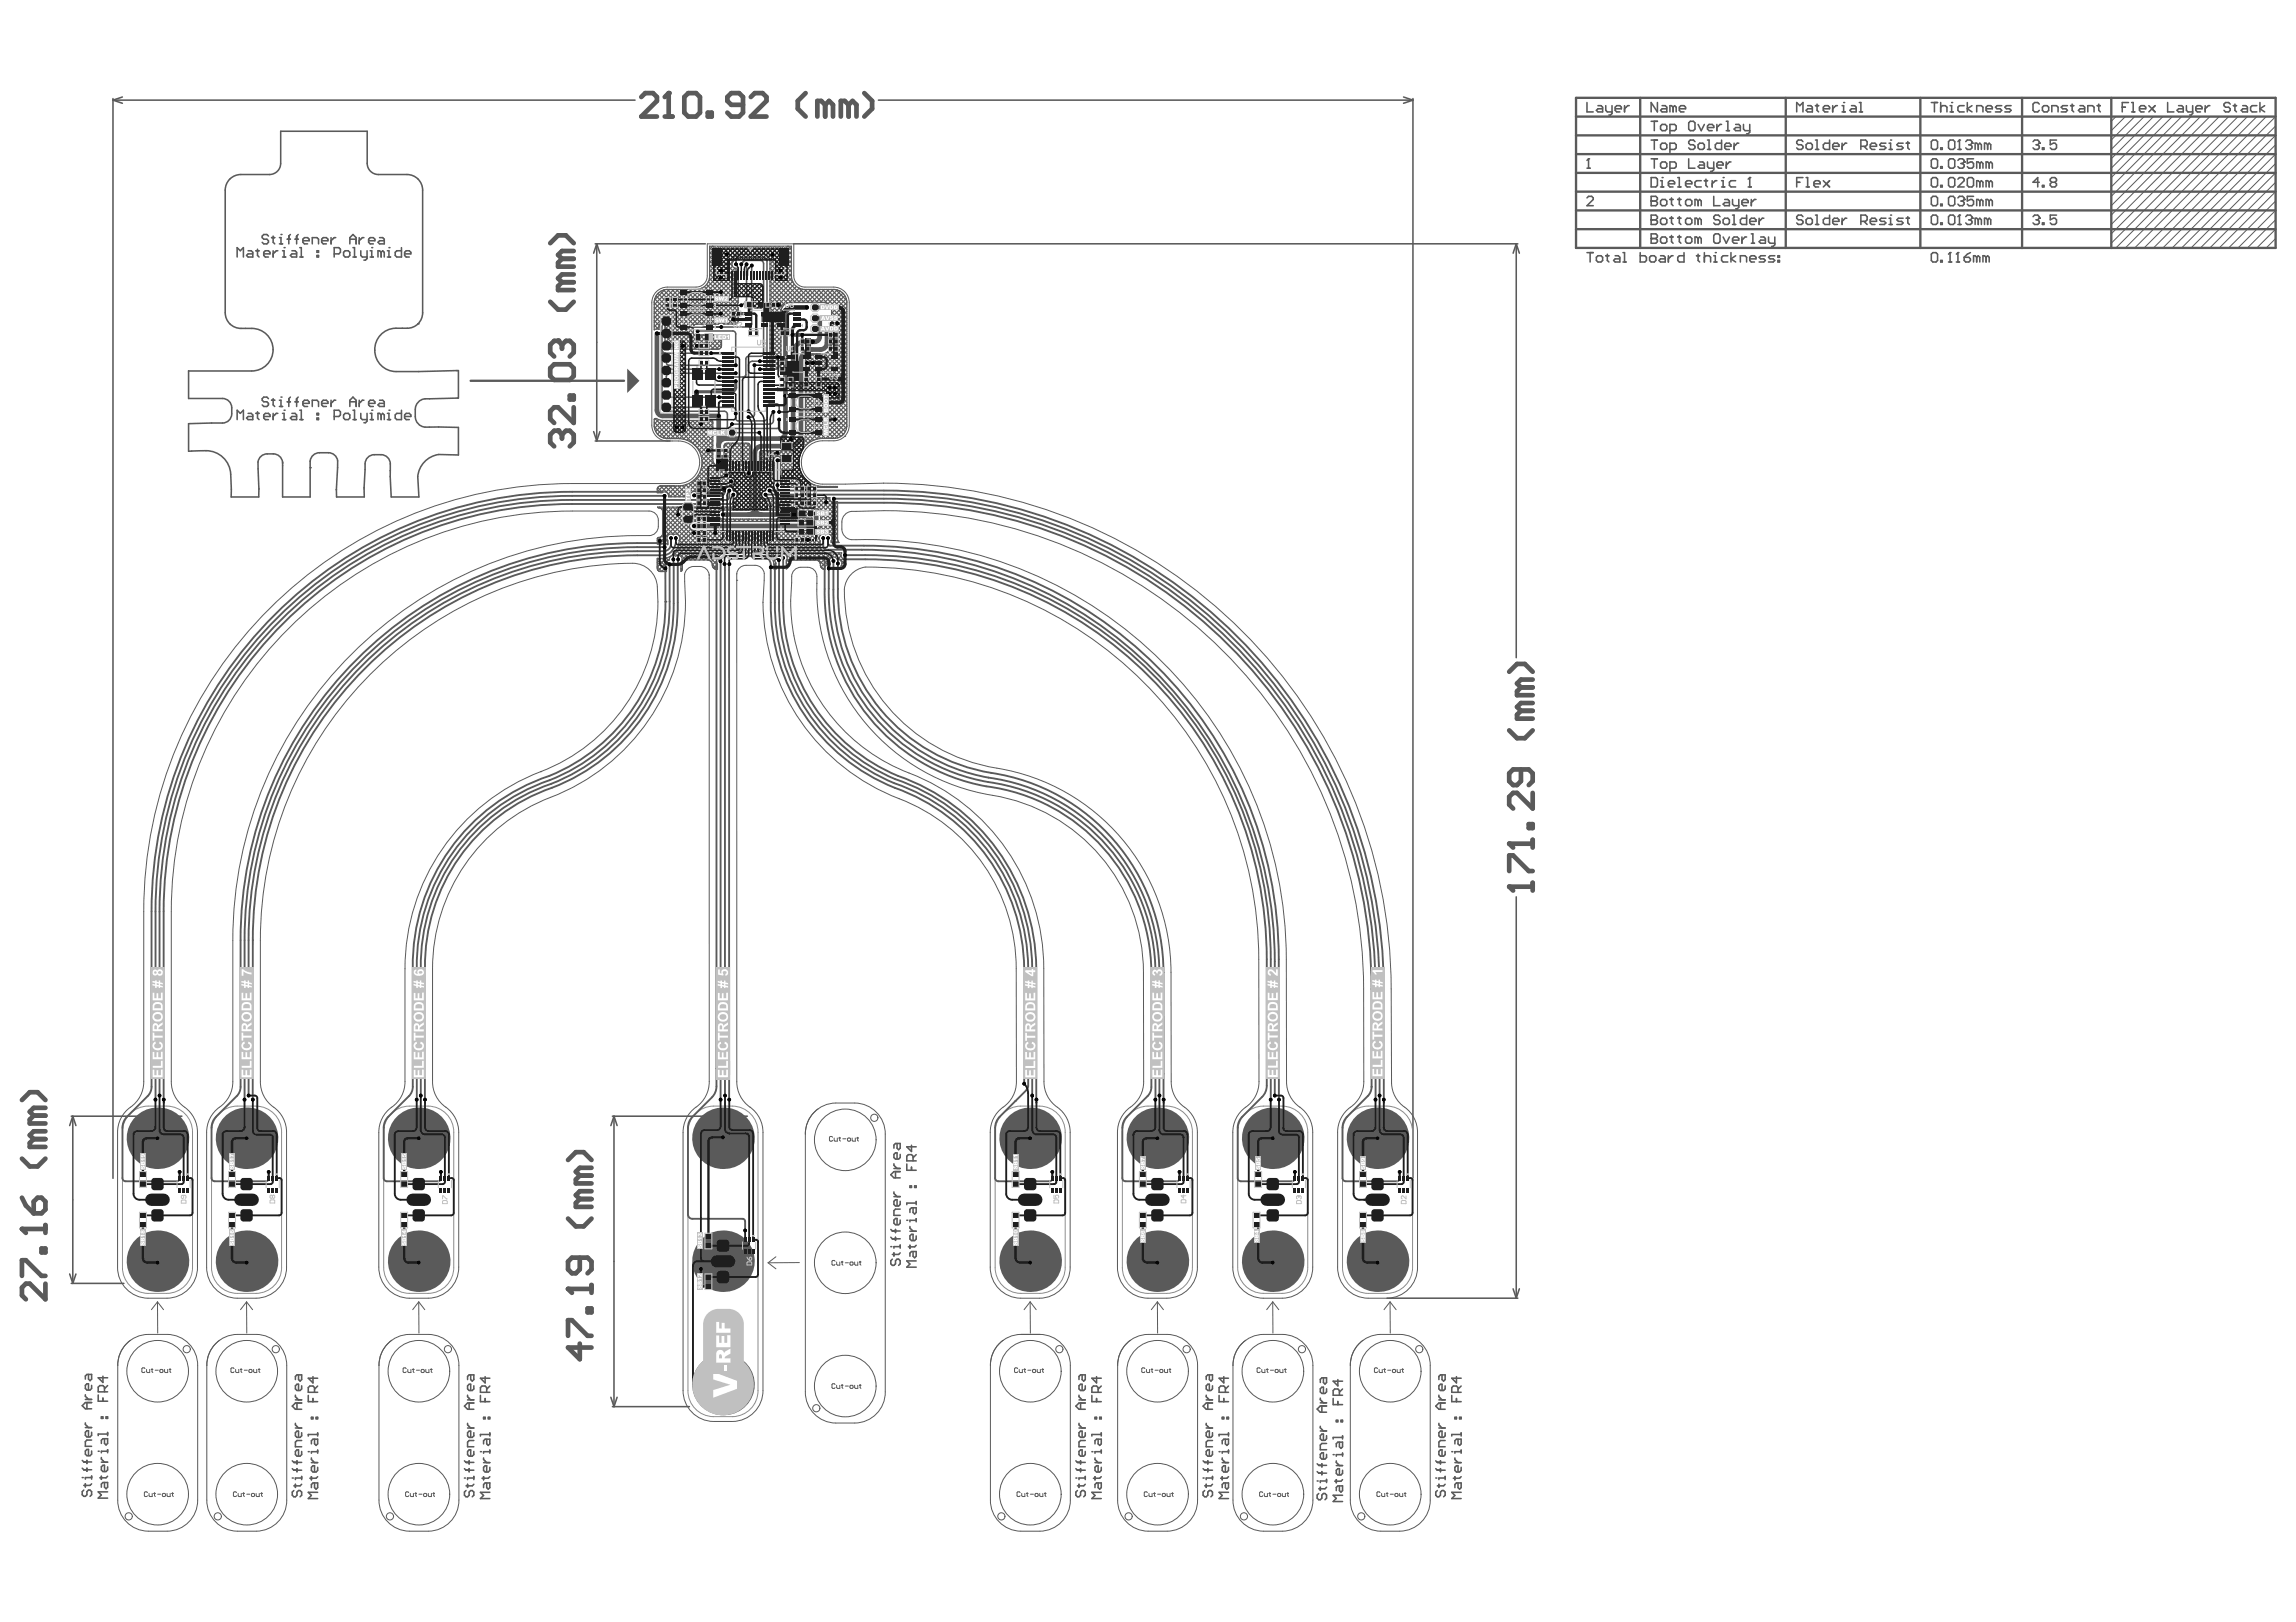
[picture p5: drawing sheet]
<svg xmlns="http://www.w3.org/2000/svg" width="297mm" height="210mm" viewBox="0 0 297 210" stroke-linecap="round" stroke-linejoin="round" font-family="sans-serif">
<path d="M81.1 47.7l1.6 1.6-1.6 1.6z" fill="#5a5a5a"/>
<g fill="none" stroke="#5a5a5a" stroke-width=".2">
<path d="M14.6 13l1.2 .4M14.6 13h67.6M14.6 12.8v139.7M15.8 12.6l-1.2 .4M113.6 13h69.2M181.6 12.6l1.2 .4M182.8 13l-1.2 .4M182.8 12.8v139.6M205.3 13.3v1.2h.8M206.7 13.7h.4l.2 .2v.6h-.6l-.2-.2 .2-.2h.6M207.7 13.7v.6l.2 .2h.7M208.6 13.7v1l-.3 .2h-.2"/>
<path d="M209 14.1h.8v-.2l-.2-.2h-.4l-.2 .2v.4l.2 .2h.4M210.2 13.7v.8M210.8 13.7h-.2l-.4 .4M213.6 18.1h.8M213.6 15.7h.8M214 15.7v1.2M214 18.1v1.2M214.4 13.3v1.2l-.8-1.2v1.2M214.8 18.7l.2-.2h.4l.2 .2v.4l-.2 .2h-.4l-.2-.2zM214.8 16.3l.2-.2h.4l.2 .2v.4l-.2 .2h-.4l-.2-.2zM215 13.7h.4l.2 .2v.6h-.6l-.2-.2 .2-.2h.6M216 19.3h.7l.2-.2v-.4l-.2-.2h-.7v1.2"/>
<path d="M216 16.9h.7l.2-.2v-.4l-.2-.2h-.7v1.2M216.4 13.9l-.2-.2h-.2v.8M216.4 13.9l.3-.2 .2 .2v.6M216.4 13.9v.6M217.3 14.1h.8v-.2l-.2-.2h-.4l-.2 .2v.4l.2 .2h.4M218.5 15.9l.2-.2h.4l.2 .2v.8l-.2 .2h-.4l-.2-.2zM219.3 18.3l-.2-.2h-.4l-.2 .2v.2l.2 .2h.4l.2 .2v.2l-.2 .2h-.4l-.2-.2M219.7 18.7l.2-.2h.4l.2 .2v.4l-.2 .2h-.4l-.2-.2zM219.7 16.1l.4 .8 .4-.8M220.9 18.1h.2v1.2M220.9 19.3h.4M220.9 16.5h.8v-.2l-.2-.2h-.4l-.2 .2v.4l.2 .2h.4"/>
<path d="M222.1 16.1v.8M222.7 18.1v1.2h-.6l-.2-.2v-.4l.2-.2h.6M222.7 16.1h-.2l-.4 .4M223.1 18.9h.8v-.2l-.2-.2h-.4l-.2 .2v.4l.2 .2h.4M223.3 15.7h.2v1.2M223.3 16.9h.4M224.3 18.5v.8M224.5 16.1h.5l.2 .2v.6h-.7l-.2-.2 .2-.2h.7M225 18.5h-.3l-.4 .4M225.6 16.1v.6l.2 .2h.6M226.4 16.1v1l-.2 .2h-.2M232.4 14.5v-1.2l.4 .4 .5-.4v1.2"/>
<path d="M233.3 18.3l-.2-.2h-.5l-.2 .2v.2l.2 .2h.5l.2 .2v.2l-.2 .2h-.5l-.2-.2M233.7 18.7l.2-.2h.4l.2 .2v.4l-.2 .2h-.4l-.2-.2zM233.9 13.7h.4l.2 .2v.6h-.6l-.2-.2 .2-.2h.6M234.9 18.1h.2v1.2M234.9 19.3h.4M234.9 13.7h.4M235.1 13.5v.8l.2 .2M235.9 14.1h.8v-.2l-.2-.2h-.4l-.2 .2v.4l.2 .2h.4M236.7 18.1v1.2h-.6l-.2-.2v-.4l.2-.2h.6M237.1 18.9h.8v-.2l-.2-.2h-.4l-.2 .2v.4l.2 .2h.4M237.1 13.7v.8M237.7 13.7h-.2l-.4 .4"/>
<path d="M238.3 14.5h.4M238.3 13.7h.2v.8M238.3 18.5v.8M238.5 13.3h.1M238.9 18.5h-.2l-.4 .4M239.5 13.7h.4l.2 .2v.6h-.6l-.2-.2 .2-.2h.6M240.5 13.3h.2v1.2M240.5 14.5h.4M240.7 18.9h.7l.2-.2v-.4l-.2-.2h-.7v1.2M241.1 18.9l.5 .4M242 18.9h.8v-.2l-.2-.2h-.4l-.2 .2v.4l.2 .2h.4M244 18.5h-.6l-.2 .2 .2 .2h.4l.2 .2-.2 .2h-.6"/>
<path d="M244.4 19.3h.4M244.4 18.5h.2v.8M244.6 18.1h.1M246.2 18.5h-.6l-.2 .2 .2 .2h.4l.2 .2-.2 .2h-.6M246.6 18.5h.4M246.8 18.3v.8l.2 .2M249.9 18.3l.2-.2h.4l.2 .2v.8l-.2 .2h-.4l-.2-.2zM249.9 13.3h.8M250.3 13.3v1.2M251.1 19.1h.2v.2h-.2zM251.1 13.9l.2-.2h.4l.2 .2v.6M251.1 13.3v1.2"/>
<path d="M252.1 18.3l.2-.2h.4l.2 .2v.8l-.2 .2h-.4l-.2-.2zM252.3 14.5h.4M252.3 13.7h.2v.8M252.5 13.3h.1M253.3 19.3h.4M253.5 18.1h.1M253.5 18.1v1.2M253.5 18.1l-.2 .2M254.1 13.7h-.6l-.2 .2v.4l.2 .2h.6M254.3 18.3l.2-.2h.4l.2 .2v.2M254.5 13.3v1.2M254.7 18.7h.2"/>
<path d="M254.9 18.7l.2 .2v.2l-.2 .2h-.4l-.2-.2M255.1 18.5h.1M255.1 13.7l-.6 .4 .6 .4M255.1 18.5l-.2 .2M255.7 14.5v-.8h.6l.2 .2v.6M255.9 18.7l-.2-.2h-.2v.8M255.9 18.7v.6M255.9 18.7l.2-.2 .2 .2v.6M256.9 14.1h.9v-.2l-.2-.2h-.5l-.2 .2v.4l.2 .2h.5M257.1 18.7l-.2-.2h-.2v.8M257.1 18.7v.6M257.1 18.7l.2-.2 .3 .2v.6"/>
<path d="M259 13.7h-.6l-.2 .2 .2 .2h.4l.2 .2-.2 .2h-.6M260.2 13.7h-.6l-.2 .2 .2 .2h.4l.2 .2-.2 .2h-.6M263 18.3l.2-.2h.4l.2 .2v.2M263.4 18.7h.2M263.6 18.7l.2 .2v.2l-.2 .2h-.4l-.2-.2M263.8 18.5h.1M263.8 18.5l-.2 .2M263.8 13.5l-.2-.2h-.4l-.2 .2v.8l.2 .2h.4l.2-.2M264.2 19.1h.2v.2h-.2zM264.2 13.9l.2-.2h.4l.2 .2v.4l-.2 .2h-.4l-.2-.2zM265.4 14.5v-.8h.7l.2 .2v.6M266.1 18.1h-.9v.6l.7-.2 .2 .2v.4l-.2 .2h-.5l-.2-.2"/>
<path d="M267.5 13.7h-.6l-.2 .2 .2 .2h.4l.2 .2-.2 .2h-.6M267.9 13.7h.4M268.1 13.5v.8l.2 .2M269.1 13.7h.4l.2 .2v.6h-.6l-.2-.2 .2-.2h.6M270.1 14.5v-.8h.6l.2 .2v.6M271.3 13.7h.4M271.5 13.5v.8l.2 .2M274.6 13.9h.4M275.4 13.3h-.8v1.2M275.8 13.3h.2v1.2M275.8 14.5h.4M276.8 14.1h.8v-.2l-.2-.2h-.4l-.2 .2v.4l.2 .2h.4"/>
<path d="M278 13.7l.8 .8M278.8 13.7l-.8 .8M280.4 13.3v1.2h.8M281.8 13.7h.5l.2 .2v.6h-.7l-.2-.2 .2-.2h.7M282.9 13.7v.6l.2 .2h.6M283.7 13.7v1l-.2 .2h-.2M284.1 14.1h.8v-.2l-.2-.2h-.4l-.2 .2v.4l.2 .2h.4M285.3 13.7v.8M285.9 13.7h-.2l-.4 .4M288.5 13.5l-.2-.2h-.4l-.2 .2v.2l.2 .2h.4l.2 .2v.2l-.2 .2h-.4l-.2-.2M288.9 13.7h.4M289.1 13.5v.8l.2 .2"/>
<path d="M290.1 13.7h.5l.2 .2v.6h-.7l-.2-.2 .2-.2h.7M292 13.7h-.6l-.2 .2v.4l.2 .2h.6M292.4 13.3v1.2M293 13.7l-.6 .4 .6 .4M30.7 33.3v-1.3l.4 .5 .4-.5v1.3M32.1 32.5h.4l.2 .2v.6h-.6l-.2-.2 .2-.2h.6M33.1 32.5h.4M33.3 32.2v.9l.2 .2M34.1 32.9h.8v-.2l-.2-.2h-.4l-.2 .2v.4l.2 .2h.4M34.7 30.5l-.2-.2h-.4l-.2 .2v.3l.2 .2h.4l.2 .2v.2l-.2 .2h-.4l-.2-.2M35.1 30.8h.4M35.3 32.5v.8"/>
<path d="M35.3 30.5v.9l.2 .2M35.9 32.5h-.2l-.4 .4M36.1 31.6h.5M36.1 30.8h.3v.8M36.4 30.3h.1M36.6 32.5h.2v.8M36.6 33.3h.4M36.8 32h.1M37.2 31h.4M37.6 30.3l-.2 .2v1.1M37.8 32.5h.4l.2 .2v.6h-.6l-.2-.2 .2-.2h.6M38.2 31h.4"/>
<path d="M38.6 30.3l-.2 .2v1.1M38.8 33.3h.4M38.8 32h.2v1.3M39.2 31.2h.8v-.2l-.2-.2h-.4l-.2 .2v.4l.2 .2h.4M40.4 31.6v-.8h.6l.2 .2v.6M41 32.5h.2v.2h-.2zM41 33.1h.2v.2h-.2zM41.6 31.2h.8v-.2l-.2-.2h-.4l-.2 .2v.4l.2 .2h.4M42.8 30.8v.8M43.2 32.9h.6l.2-.2v-.5l-.2-.2h-.6v1.3M43.4 30.8h-.2l-.4 .4M44.4 32.7l.3-.2h.4l.2 .2v.4l-.2 .2h-.4l-.3-.2z"/>
<path d="M45.3 31h.8M45.3 31.6v-.8l.4-.5 .4 .5v.8M45.7 33.3h.4M45.7 32h.2v1.3M46.5 30.8v.8M46.7 32.5v.6l.2 .2h.6M47.1 30.8h-.2l-.4 .4M47.5 32.5v1l-.2 .2h-.2M47.7 31.2h.8v-.2l-.2-.2h-.4l-.2 .2v.4l.2 .2h.4M47.9 32.5h.2v.8M47.9 33.3h.4M48.1 32h.1"/>
<path d="M49.1 30.8h.4l.2 .2v.6h-.6l-.2-.2 .2-.2h.6M49.3 32.7l.2-.2 .2 .2v.6M49.3 32.7l-.2-.2h-.2v.8M49.3 32.7v.6M50.1 32.5h.2v.8M50.1 33.3h.4M50.3 32h.1M51.9 32v1.3h-.6l-.2-.2v-.4l.2-.2h.6M52.3 32.9h.9v-.2l-.2-.2h-.5l-.2 .2v.4l.2 .2h.5M77 31.6h14.2M77.2 31.6l.4 1.2M77.2 31.6l-.4 1.2"/>
<path d="M77.2 31.6v25.5M102.7 31.6h93.7M196.2 31.6l.4 1.2M196.2 31.6l-.4 1.2M196.2 31.6v53.5M205.3 25.6l.2-.2h.4l.2 .2v.2l-.8 .8h.8M205.3 21.8h.4M205.3 32.7h.8M205.5 20.6h.1M205.5 20.6v1.2M205.5 20.6l-.2 .2M205.7 32.7v1.2"/>
<path d="M206.5 33.3l.2-.2h.4l.2 .2v.4l-.2 .2h-.4l-.2-.2zM207.7 33.1h.4M207.9 32.9v.8l.2 .2M209 33.1h.4l.2 .2v.6h-.6l-.2-.2 .2-.2h.6M210 32.7h.2v1.2M210 33.9h.4M212.2 32.7v1.2h.6l.2-.2v-.4l-.2-.2h-.6M213.6 33.1h.4l.2 .2v.4l-.2 .2h-.4l-.2-.2v-.4zM213.6 26h.1M213.6 30.9h.1M213.6 28.4h.1M213.6 27.8h.6l.2 .2v.2l-.2 .2 .2 .2v.2l-.2 .2h-.6z"/>
<path d="M213.6 28.4h.6M213.6 23h.6l.2 .2v.8l-.2 .2h-.6zM213.6 25.4h.6l.2 .2v.2l-.2 .2 .2 .2v.2l-.2 .2h-.6zM213.6 30.3h.6l.2 .2v.2l-.2 .2 .2 .2v.2l-.2 .2h-.6zM213.6 26h.6M213.6 20.6h.8M213.6 30.9h.6M214 20.6v1.2M214.8 33.1h.4l.2 .2v.6h-.6l-.2-.2 .2-.2h.6M214.8 28.4l.2-.2h.4l.2 .2v.4l-.2 .2h-.4l-.2-.2zM214.8 26l.2-.2h.4l.2 .2v.4l-.2 .2h-.4l-.2-.2zM214.8 21.2l.2-.2h.4l.2 .2v.4l-.2 .2h-.4l-.2-.2z"/>
<path d="M214.8 30.9l.2-.2h.4l.2 .2v.4l-.2 .2h-.4l-.2-.2zM214.8 24.2h.4M214.8 23.4h.2v.8M215 23h.1M215.8 33.1v.8M215.8 23.8h.9v-.2l-.3-.2h-.4l-.2 .2v.4l.2 .2h.4M216 28.2h.4M216 25.8h.4M216 21.8h.7l.2-.2v-.4l-.2-.2h-.7v1.2M216 30.7h.4M216.2 25.6v.8l.2 .2M216.2 28v.8l.2 .2"/>
<path d="M216.2 30.5v.8l.2 .2M216.4 33.1h-.2l-.4 .4M217.1 28.2h.4M217.1 25.8h.4M217.1 23h.2v1.2M217.1 24.2h.4M217.1 30.7h.4M217.3 28v.8l.2 .2M217.3 25.6v.8l.2 .2M217.3 30.5v.8l.2 .2M217.9 32.7v1.2h-.6l-.2-.2v-.4l.2-.2h.6M218.1 28.4l.2-.2h.4l.2 .2v.4l-.2 .2h-.4l-.2-.2z"/>
<path d="M218.1 26l.2-.2h.4l.2 .2v.4l-.2 .2h-.4l-.2-.2zM218.1 23.8h.8v-.2l-.2-.2h-.4l-.2 .2v.4l.2 .2h.4M218.1 30.9l.2-.2h.4l.2 .2v.4l-.2 .2h-.4l-.2-.2zM218.5 20.6v1.2h.8M219.5 33.1h.4M219.7 32.9v.8l.2 .2M219.7 28.4l-.2-.2h-.2v.8M219.7 26l-.2-.2h-.2v.8M219.7 28.4l.2-.2 .2 .2v.6M219.7 30.9l-.2-.2h-.2v.8M219.7 26v.6M219.7 28.4v.6"/>
<path d="M219.7 30.9v.6M219.7 26l.2-.2 .2 .2v.6M219.7 30.9l.2-.2 .2 .2v.6M219.9 21h.4l.2 .2v.6h-.6l-.2-.2 .2-.2h.6M220.1 23.4h-.6l-.2 .2v.4l.2 .2h.6M220.5 32.7v1.2M220.5 33.3l.2-.2h.4l.2 .2v.6M220.5 23.4h.4M220.7 23.2v.8l.2 .2M220.9 21v.6l.2 .2h.6M221.5 23.4v.8M221.7 33.9h.4"/>
<path d="M221.7 33.1h.2v.8M221.7 25.4v1.2h.8M221.7 21v1l-.2 .2h-.2M221.7 30.5l.2-.2h.4l.2 .2v.8l-.2 .2h-.4l-.2-.2zM221.9 32.7h.1M222.1 23.4h-.2l-.4 .4M222.1 21.4h.8v-.2l-.2-.2h-.4l-.2 .2v.4l.2 .2h.4M222.5 28l-.2-.2h-.4l-.2 .2v.2l.2 .2h.4l.2 .2v.2l-.2 .2h-.4l-.2-.2M222.7 24.2h.4M222.7 23.4h.2v.8M222.9 23h.1M222.9 28.4l.2-.2h.4l.2 .2v.4l-.2 .2h-.4l-.2-.2z"/>
<path d="M222.9 30.7l.4 .8 .4-.8M223.1 25.8h.4l.2 .2v.6h-.6l-.2-.2 .2-.2h.6M223.3 21v.8M223.5 33.1h-.6l-.2 .2v.4l.2 .2h.6M223.9 32.7v1.2M223.9 21h-.2l-.4 .4M224.1 27.8h.2v1.2M224.1 29h.4M224.1 25.8v.6l.2 .2h.7M224.1 31.1h.9v-.2l-.3-.2h-.4l-.2 .2v.4l.2 .2h.4M224.5 33.1l-.6 .4 .6 .4M224.5 23.4h-.6l-.2 .2v.4l.2 .2h.6"/>
<path d="M225 25.8v1l-.3 .2h-.2M225.2 33.9v-.8h.6l.2 .2v.6M225.4 26.2h.8v-.2l-.2-.2h-.4l-.2 .2v.4l.2 .2h.4M225.4 30.7v.8M226 27.8v1.2h-.6l-.2-.2v-.4l.2-.2h.6M226 30.7h-.2l-.4 .4M226.2 24.2h.4M226.4 33.5h.8v-.2l-.2-.2h-.4l-.2 .2v.4l.2 .2h.4M226.4 23h.1M226.4 28.6h.8v-.2l-.2-.2h-.4l-.2 .2v.4l.2 .2h.4M226.4 23l-.2 .2M226.4 23v1.2"/>
<path d="M226.6 25.8v.8M226.6 31.5h.4M226.6 30.3h.2v1.2M227.2 25.8h-.2l-.4 .4M227.6 28.2v.8M227.8 30.7h.4l.2 .2v.6h-.6l-.2-.2 .2-.2h.6M228.2 28.2h-.2l-.4 .4M228.4 33.1h-.6l-.2 .2 .2 .2h.4l.2 .2-.2 .2h-.6M228.8 30.7v.6l.2 .2h.6M229.6 33.1h-.6l-.2 .2 .2 .2h.4l.2 .2-.2 .2h-.6M229.6 30.7v1l-.2 .2h-.2M230 33.7h.2v.2h-.2z"/>
<path d="M230 33.1h.2v.2h-.2zM232.4 23.6h.4M233.3 28l-.2-.2h-.5l-.2 .2v.2l.2 .2h.5l.2 .2v.2l-.2 .2h-.5l-.2-.2M233.3 23h-.9v1.2M233.7 28.4l.2-.2h.4l.2 .2v.4l-.2 .2h-.4l-.2-.2zM233.7 24.2h.4M233.7 23h.2v1.2M234.7 23.8h.8v-.2l-.2-.2h-.4l-.2 .2v.4l.2 .2h.4M234.9 27.8h.2v1.2M234.9 29h.4M235.9 23.4l.8 .8M236.7 27.8v1.2h-.6l-.2-.2v-.4l.2-.2h.6"/>
<path d="M236.7 23.4l-.8 .8M237.1 28.6h.8v-.2l-.2-.2h-.4l-.2 .2v.4l.2 .2h.4M238.3 28.2v.8M238.9 28.2h-.2l-.4 .4M240.7 28.6h.7l.2-.2v-.4l-.2-.2h-.7v1.2M241.1 28.6l.5 .4M242 28.6h.8v-.2l-.2-.2h-.4l-.2 .2v.4l.2 .2h.4M244 28.2h-.6l-.2 .2 .2 .2h.4l.2 .2-.2 .2h-.6M244.4 29h.4M244.4 28.2h.2v.8M244.6 27.8h.1M246.2 28.2h-.6l-.2 .2 .2 .2h.4l.2 .2-.2 .2h-.6"/>
<path d="M246.6 28.2h.4M246.8 28v.8l.2 .2M249.9 28l.2-.2h.4l.2 .2v.8l-.2 .2h-.4l-.2-.2zM249.9 20.8l.2-.2h.4l.2 .2v.8l-.2 .2h-.4l-.2-.2zM249.9 23.2l.2-.2h.4l.2 .2v.8l-.2 .2h-.4l-.2-.2zM249.9 25.6l.2-.2h.4l.2 .2v.8l-.2 .2h-.4l-.2-.2zM249.9 32.9l.2-.2h.4l.2 .2v.8l-.2 .2h-.4l-.2-.2zM251.1 28.8h.2v.2h-.2zM251.1 21.6h.2v.2h-.2zM251.1 24h.2v.2h-.2zM251.1 26.4h.2v.2h-.2zM251.1 33.7h.2v.2h-.2z"/>
<path d="M252.1 28l.2-.2h.4l.2 .2v.8l-.2 .2h-.4l-.2-.2zM252.1 20.8l.2-.2h.4l.2 .2v.8l-.2 .2h-.4l-.2-.2zM252.1 23.2l.2-.2h.4l.2 .2v.8l-.2 .2h-.4l-.2-.2zM252.1 25.6l.2-.2h.4l.2 .2v.8l-.2 .2h-.4l-.2-.2zM252.1 33.9h.4M252.3 32.7h.1M252.3 32.7v1.2M252.3 32.7l-.2 .2M253.1 33.9h.4M253.3 32.7h.1M253.3 29h.4M253.3 25.6l.2-.2h.4l.2 .2v.2"/>
<path d="M253.3 23.2l.2-.2h.4l.2 .2v.2l-.8 .8h.8M253.3 32.7v1.2M253.3 20.8l.2-.2h.4l.2 .2v.2M253.3 32.7l-.2 .2M253.5 27.8h.1M253.5 27.8l-.2 .2M253.5 27.8v1.2M253.7 26h.2M253.7 21.2h.2M253.9 26l.2 .2v.2l-.2 .2h-.4l-.2-.2M253.9 21.2l.2 .2v.2l-.2 .2h-.4l-.2-.2M254.1 25.8h.1"/>
<path d="M254.1 21h.1M254.1 33.3h.6l.2 .2v.2l-.2 .2h-.4l-.2-.2zM254.1 25.8l-.2 .2M254.1 21l-.2 .2M254.3 28l.2-.2h.4l.2 .2v.2M254.7 28.4h.2M254.7 23h.4l.2 .2v.8l-.2 .2h-.4l-.2-.2v-.8zM254.9 28.4l.2 .2v.2l-.2 .2h-.4l-.2-.2M254.9 32.7l-.4 .2-.4 .4M255.1 28.2h.1M255.1 28.2l-.2 .2M255.3 25.4h-.8v.6l.6-.2 .2 .2v.4l-.2 .2h-.4l-.2-.2"/>
<path d="M255.3 20.6h-.8v.6l.4-.2h.2l.2 .2v.4l-.2 .2h-.4l-.2-.2M255.7 33.3l.2-.2 .2 .2v.6M255.7 33.3v.6M255.7 33.3l-.2-.2h-.2v.8M255.9 28.4l-.2-.2h-.2v.8M255.9 28.4v.6M255.9 28.4l.2-.2 .2 .2v.6M256.1 26l-.2-.2h-.2v.8M256.1 21.2l-.2-.2h-.2v.8M256.1 23.6l-.2-.2h-.2v.8M256.1 21.2l.2-.2 .2 .2v.6M256.1 23.6l.2-.2 .2 .2v.6"/>
<path d="M256.1 26l.2-.2 .2 .2v.6M256.1 21.2v.6M256.1 23.6v.6M256.1 26v.6M256.9 33.3l-.2-.2h-.2v.8M256.9 33.3v.6M256.9 33.3l.2-.2 .2 .2v.6M257.1 28.4l-.2-.2h-.2v.8M257.1 28.4v.6M257.1 28.4l.2-.2 .3 .2v.6M257.3 26l.3-.2 .2 .2v.6M257.3 26l-.2-.2h-.2v.8"/>
<path d="M257.3 21.2l-.2-.2h-.2v.8M257.3 23.6l-.2-.2h-.2v.8M257.3 21.2l.3-.2 .2 .2v.6M257.3 23.6l.3-.2 .2 .2v.6M257.3 21.2v.6M257.3 23.6v.6M257.3 26v.6M263 28l.2-.2h.4l.2 .2v.2M263.4 28.4h.2M263.6 28.4l.2 .2v.2l-.2 .2h-.4l-.2-.2M263.8 28.2h.1M263.8 23.6h-.8l.6-.6v1.2"/>
<path d="M263.8 28.2l-.2 .2M264.2 24h.2v.2h-.2zM264.2 28.8h.2v.2h-.2zM265.4 23.6l-.2-.2v-.2l.2-.2h.5l.2 .2v.2l-.2 .2M265.4 23.6l-.2 .2v.2l.2 .2h.5l.2-.2v-.2l-.2-.2M265.4 23.6h.5M266.1 27.8h-.9v.6l.7-.2 .2 .2v.4l-.2 .2h-.5l-.2-.2M29.7 41.9a2.05 2.05 0 0 0 1.5 .6h1.4a2.75 2.75 0 0 1 2.7 2.8 2.75 2.75 0 0 1-2.7 2.7h-8.2v3.6h4.4a1.2 1.2 0 0 1 1.2 1.2 1.56 1.56 0 0 1-.8 1.9l-4.8 .1v3.6l1.5-.1a3.3 3.3 0 0 1 3.9 3.1l.1 2.9h3.6l-.1-3.6a1.53 1.53 0 0 1 .5-1.8 2.21 2.21 0 0 1 2.4 .3l.3 .6v4.5h3.5v-4.6a1.2 1.2 0 0 1 1.2-1.1 2.04 2.04 0 0 1 2.1 .4l.3 .6-.2 3.8M29.7 41.9a2.02 2.02 0 0 1-.6-1.4v-15.9a2.02 2.02 0 0 1 2.1-2h3.7a1.45 1.45 0 0 0 1.4-1.5v-4.1h11.2v4.1a1.45 1.45 0 0 0 1.5 1.5h3.7a2.02 2.02 0 0 1 2 2v15.9a2.02 2.02 0 0 1-.6 1.4M30.7 54.3v-1.2l.4 .4 .4-.4v1.2M32.1 53.5h.4l.2 .2v.6h-.6l-.2-.2 .2-.2h.6M33.1 53.5h.4"/>
<path d="M33.3 53.3v.8l.2 .2M34.1 53.9h.8v-.2l-.2-.2h-.4l-.2 .2v.4l.2 .2h.4M34.7 51.6l-.2-.2h-.4l-.2 .2v.2l.2 .2h.4l.2 .2v.2l-.2 .2h-.4l-.2-.2M35.1 51.8h.4M35.3 53.5v.8M35.3 51.6v.8l.2 .2M35.9 53.5h-.2l-.4 .4M36.1 51.8h.3v.8M36.1 52.6h.5M36.4 51.4h.1M36.6 53.5h.2v.8M36.6 54.3h.4"/>
<path d="M36.8 53.1h.1M37.2 52h.4M37.6 51.4l-.2 .2v1M37.8 53.5h.4l.2 .2v.6h-.6l-.2-.2 .2-.2h.6M38.2 52h.4M38.6 51.4l-.2 .2v1M38.8 53.1h.2v1.2M38.8 54.3h.4M39.2 52.2h.8v-.2l-.2-.2h-.4l-.2 .2v.4l.2 .2h.4M40.4 52.6v-.8h.6l.2 .2v.6M41 53.5h.2v.2h-.2zM41 54.1h.2v.2h-.2z"/>
<path d="M41.6 52.2h.8v-.2l-.2-.2h-.4l-.2 .2v.4l.2 .2h.4M42.8 51.8v.8M43.2 53.9h.6l.2-.2v-.4l-.2-.2h-.6v1.2M43.4 51.8h-.2l-.4 .4M44.4 53.7l.3-.2h.4l.2 .2v.4l-.2 .2h-.4l-.3-.2zM45.3 52.6v-.8l.4-.4 .4 .4v.8M45.3 52h.8M45.7 53.1h.2v1.2M45.7 54.3h.4M46.5 51.8v.8M46.7 53.5v.6l.2 .2h.6M47.1 51.8h-.2l-.4 .4"/>
<path d="M47.5 53.5v1l-.2 .2h-.2M47.7 52.2h.8v-.2l-.2-.2h-.4l-.2 .2v.4l.2 .2h.4M47.9 53.5h.2v.8M47.9 54.3h.4M48.1 53.1h.1M49.1 51.8h.4l.2 .2v.6h-.6l-.2-.2 .2-.2h.6M49.3 53.7l.2-.2 .2 .2v.6M49.3 53.7l-.2-.2h-.2v.8M49.3 53.7v.6M50.1 53.5h.2v.8M50.1 54.3h.4M50.3 53.1h.1"/>
<path d="M51.9 53.1v1.2h-.6l-.2-.2v-.4l.2-.2h.6M52.3 53.9h.9v-.2l-.2-.2h-.5l-.2 .2v.4l.2 .2h.5M54.1 41.9h.1M54.1 41.9a1.97 1.97 0 0 1-1.4 .6h-1.5a2.8 2.8 0 0 0-2.7 2.8 2.8 2.8 0 0 0 2.7 2.8l8.1-.1v3.5l-3.7 .1a1.46 1.46 0 0 0-1.9 1.4 1.84 1.84 0 0 0 .9 2.2l.4 .1h4.3v3.6l-2.6-.1a3.2 3.2 0 0 0-2.7 2.9l.2 2.6h-3.6l-.1-3.4M76.8 55.9l.4 1.2M77 57.1h9.7M77.6 55.9l-.4 1.2M40.1 60.5h.1M43.5 63.4h.1M50.5 60.9h.1M50.5 60.9a1.74 1.74 0 0 0-.5-1.8 2.22 2.22 0 0 0-2.5 .2l-.3 .7-.1 4.3h-3.6v-.9M196.2 116.1v51.9"/>
<path d="M9.2 144.4h14.3M9.4 144.4l.4 1.3M9.4 144.4l-.4 1.3M9.4 144.4v21.7M79.2 144.4h17.5M79.4 144.4l.4 1.3M79.4 144.4l-.4 1.3M79.4 144.4v37.6M115.2 159.1l.2 .2h1.1M115.6 150.6v.2l.5 .4M115.6 154.2v.2l.5 .5M115.6 154.9h.9"/>
<path d="M115.6 151.2h.9M115.9 151.6v.8M115.9 159.1v.4M116.1 148v.6l.2 .2 .2-.2v-.6h-.6l-.3 .2v.4M116.5 155.5v.4l-.2 .2h-.4l-.3-.2v-.4l.3-.2h.2v.8M116.5 149.4v.4l-.2 .2h-.4l-.3-.2v-.4l.3-.2h.2v.8M116.5 157.9v.4l-.2 .2h-.4l-.3-.2v-.4l.3-.2h.2v.8M116.5 156.5h-.6l-.3 .2v.6h.9M116.5 151.6h-.9l-.4 .4 .4 .4h.9M117.3 157.9h.1M117.3 150.6v.8h1.2M117.7 153.5h.2v.2h-.2z"/>
<path d="M117.7 158.7v.2l.4 .4M117.7 159.3h.8M117.9 148.2v.8l-.6-.6h1.2M117.9 151v.4M118.1 156.3v.6l.2 .2 .2-.2v-.6h-.6l-.2 .2v.4M118.1 150.2v-.6l-.2-.2h-.4l-.2 .2v.6h1.2M118.3 153.5h.2v.2h-.2zM118.5 157.9h-.8v.2M118.5 159.9v.4l-.2 .2h-.4l-.2-.2v-.4l.2-.2h.2v.8M118.5 155.5v.4M118.5 157.7v.4M118.5 155.7h-1.2v.2"/>
<path d="M118.5 149.4l-.4 .4M9 164.9l.4 1.2M9.2 166.1h6.8M9.8 164.9l-.4 1.2M11.4 177.9v.6l.3 .2 .2-.2v-.6h-.7l-.2 .2v.4M11.9 179.3v.4l-.2 .2h-.5l-.2-.2v-.4l.2-.2h.2v.8M13.3 178.1v.8l-.6-.6h1.2M13.9 179.3l-.4 .4M38.6 177.9v.6l.2 .2 .2-.2v-.6h-.6l-.2 .2v.4M39 179.3v.4l-.2 .2h-.4l-.2-.2v-.4l.2-.2h.2v.8M40.5 178.2v.8l-.6-.6h1.2M41.1 179.4l-.4 .4"/>
<path d="M60.9 177.9v.6l.2 .2 .2-.2v-.6h-.6l-.2 .2v.4M61.3 179.3v.4l-.2 .2h-.4l-.2-.2v-.4l.2-.2h.2v.8M62.8 178.2v.8l-.6-.6h1.2M63.4 179.4l-.4 .4M115.2 161.3h.1M115.2 160.1l.2 .2h1.1M115.4 162.9l-.2 .2v.5l.2 .2h.2l.3-.2v-.5l.2-.2h.2l.2 .2v.5l-.2 .2M115.6 162.1v.4M115.9 160.1v.4M116.5 161.1v.4M116.5 162.1l-.2 .2h-.9M116.5 161.3h-.9v.2"/>
<path d="M117.7 161.2v.4M118.1 162v.6l.2 .2 .2-.2v-.6h-.6l-.2 .2v.4M118.5 163.2h-1.2l.4 .4-.4 .4h1.2M118.5 161.2l-.2 .2h-.8M140 177.9v.6l.2 .2 .2-.2v-.6h-.6l-.2 .2v.4M140.4 179.3v.4l-.2 .2h-.4l-.2-.2v-.4l.2-.2h.2v.8M141.9 178.2v.8l-.6-.6h1.2M142.5 179.4l-.4 .4M156.5 177.9v.6l.2 .2 .2-.2v-.6h-.6l-.2 .2v.4M156.9 179.3v.4l-.2 .2h-.4l-.2-.2v-.4l.2-.2h.2v.8M158.3 178.2v.8l-.6-.6h1.2M158.9 179.4l-.4 .4"/>
<path d="M171.2 178.3v.6l.2 .2 .2-.2v-.6h-.6l-.2 .2v.4M171.6 179.7v.4l-.2 .2h-.4l-.2-.2v-.4l.2-.2h.2v.8M173.1 178.5v.8l-.6-.6h1.2M173.7 179.7l-.4 .5M179.4 168h17M186.6 177.9v.6l.2 .2 .2-.2v-.6h-.6l-.2 .2v.4M187 179.3v.4l-.2 .2h-.4l-.2-.2v-.4l.2-.2h.2v.8M188.4 178.2v.8l-.6-.6h1.2M189 179.4l-.4 .4M195.8 166.8l.4 1.2M196.6 166.8l-.4 1.2M10.6 191.2h.1"/>
<path d="M10.6 189l.2 .2h1.1M10.6 190l.2 .2h1.1M10.8 192.8l-.2 .2v.4l.2 .2h.2l.2-.2v-.4l.2-.2h.3l.2 .2v.4l-.2 .2M11 180.5v.2l.4 .4M11 184.1v.2l.4 .4M11 192v.4M11 184.7h.9M11 181.1h.9M11.2 181.5v.8M11.2 189v.4M11.2 190v.4M11.9 187.8v.4l-.2 .2h-.5l-.2-.2v-.4l.2-.2h.2v.8"/>
<path d="M11.9 185.3v.5l-.2 .2h-.5l-.2-.2v-.5l.2-.2h.2v.9M11.9 191v.4M11.9 192l-.2 .2h-.9M11.9 186.4h-.7l-.2 .2v.6h.9M11.9 191.2h-.9v.2M11.9 181.5h-.9l-.4 .4 .4 .4h.9M12.7 187.8h.1M12.7 180.5v.8h1.2M13.1 183.4h.2v.2h-.2zM13.1 188.6v.2l.4 .4M13.1 191v.4M13.1 189.2h.8"/>
<path d="M13.3 180.9v.4M13.5 186.2v.6l.2 .2 .2-.2v-.6h-.6l-.2 .2v.4M13.5 191.8v.7l.2 .2 .2-.2v-.7h-.6l-.2 .3v.4M13.5 180.1v-.6l-.2-.2h-.4l-.2 .2v.6h1.2M13.7 183.4h.2v.2h-.2zM13.9 189.8v.4l-.2 .2h-.4l-.2-.2v-.4l.2-.2h.2v.8M13.9 185.6h-1.2v.2M13.9 193.1h-1.2l.4 .4-.4 .4h1.2M13.9 187.8h-.8v.2M13.9 185.4v.4M13.9 187.6v.4M13.9 191l-.2 .2h-.8"/>
<path d="M37.8 191.3h.1M37.8 190.1l.2 .2h1M37.8 189l.2 .2h1M38 192.9l-.2 .2v.4l.2 .2h.2l.2-.2v-.4l.2-.2h.2l.2 .2v.4l-.2 .2M38.2 184.8h.8M38.2 181.2h.8M38.2 180.6v.2l.4 .4M38.2 184.2v.2l.4 .4M38.2 192.1v.4M38.4 181.6v.8M38.4 189v.5M38.4 190.1v.4"/>
<path d="M39 192.1l-.2 .2h-.8M39 191.3h-.8v.2M39 187.8v.4l-.2 .2h-.4l-.2-.2v-.4l.2-.2h.2v.8M39 186.4h-.6l-.2 .2v.6h.8M39 185.4v.4l-.2 .2h-.4l-.2-.2v-.4l.2-.2h.2v.8M39 181.6h-.8l-.4 .4 .4 .4h.8M39 191.1v.4M39.9 187.9h.1M39.9 180.6v.8h1.2M40.3 189.3h.8M40.3 183.4h.2v.2h-.2zM40.3 188.7v.2l.4 .4"/>
<path d="M40.3 191.1v.4M40.5 181v.4M40.7 191.9v.6l.2 .2 .2-.2v-.6h-.6l-.2 .2v.4M40.7 186.2v.6l.2 .3 .2-.3v-.6h-.6l-.2 .2v.4M40.7 180.2v-.6l-.2-.2h-.4l-.2 .2v.6h1.2M40.9 183.4h.2v.2h-.2zM41.1 193.1h-1.2l.4 .4-.4 .4h1.2M41.1 191.1l-.2 .2h-.8M41.1 189.9v.4l-.2 .2h-.4l-.2-.2v-.4l.2-.2h.2v.8M41.1 187.9h-.8v.2M41.1 185.6h-1.2v.2M41.1 185.4v.4"/>
<path d="M41.1 187.7v.4M60.1 191.3h.1M60.1 190.1l.2 .2h1M60.1 189l.2 .2h1M60.3 192.9l-.2 .2v.4l.2 .2h.2l.2-.2v-.4l.2-.2h.2l.2 .2v.4l-.2 .2M60.5 184.8h.8M60.5 181.2h.8M60.5 184.2v.2l.4 .4M60.5 180.6v.2l.4 .4M60.5 192.1v.4M60.7 181.6v.8M60.7 189v.5"/>
<path d="M60.7 190.1v.4M61.3 192.1l-.2 .2h-.8M61.3 191.3h-.8v.2M61.3 187.8v.4l-.2 .2h-.4l-.2-.2v-.4l.2-.2h.2v.8M61.3 186.4h-.6l-.2 .2v.6h.8M61.3 185.4v.4l-.2 .2h-.4l-.2-.2v-.4l.2-.2h.2v.8M61.3 181.6h-.8l-.4 .4 .4 .4h.8M61.3 191.1v.4M62.2 187.9h.1M62.2 180.6v.8h1.2M62.6 189.3h.8M62.6 183.4h.2v.2h-.2z"/>
<path d="M62.6 188.7v.2l.4 .4M62.6 191.1v.4M62.8 181v.4M63 180.2v-.6l-.2-.2h-.4l-.2 .2v.6h1.2M63 186.2v.7l.2 .2 .2-.2v-.7h-.6l-.2 .2v.5M63 191.9v.6l.2 .2 .2-.2v-.6h-.6l-.2 .2v.4M63.2 183.4h.2v.2h-.2zM63.4 189.9v.4l-.2 .2h-.4l-.2-.2v-.4l.2-.2h.2v.8M63.4 193.1h-1.2l.4 .4-.4 .4h1.2M63.4 191.1l-.2 .2h-.8M63.4 187.9h-.8v.2M63.4 185.6h-1.2v.2"/>
<path d="M63.4 185.4v.4M63.4 187.7v.4M79 180.8l.4 1.2M79.2 182h10M79.8 180.8l-.4 1.2M139.2 191.3h.1M139.2 190.1l.2 .2h1M139.2 189l.2 .2h1M139.4 192.9l-.2 .2v.4l.2 .2h.2l.2-.2v-.4l.2-.2h.2l.2 .2v.4l-.2 .2M139.6 184.8h.8M139.6 181.2h.8M139.6 184.2v.2l.4 .4"/>
<path d="M139.6 180.6v.2l.4 .4M139.6 192.1v.4M139.8 181.6v.8M139.8 189v.5M139.8 190.1v.4M140.4 192.1l-.2 .2h-.8M140.4 191.3h-.8v.2M140.4 187.8v.4l-.2 .2h-.4l-.2-.2v-.4l.2-.2h.2v.8M140.4 186.4h-.6l-.2 .2v.6h.8M140.4 185.4v.4l-.2 .2h-.4l-.2-.2v-.4l.2-.2h.2v.8M140.4 181.6h-.8l-.4 .4 .4 .4h.8M140.4 191.1v.4"/>
<path d="M141.3 187.9h.1M141.3 180.6v.8h1.2M141.7 189.3h.8M141.7 183.4h.2v.2h-.2zM141.7 188.7v.2l.4 .4M141.7 191.1v.4M141.9 181v.4M142.1 191.9v.6l.2 .2 .2-.2v-.6h-.6l-.2 .2v.4M142.1 186.2v.6l.2 .3 .2-.3v-.6h-.6l-.2 .2v.4M142.1 180.2v-.6l-.2-.2h-.4l-.2 .2v.6h1.2M142.3 183.4h.2v.2h-.2zM142.5 193.1h-1.2l.4 .4-.4 .4h1.2"/>
<path d="M142.5 191.1l-.2 .2h-.8M142.5 189.9v.4l-.2 .2h-.4l-.2-.2v-.4l.2-.2h.2v.8M142.5 187.9h-.8v.2M142.5 185.6h-1.2v.2M142.5 185.4v.4M142.5 187.7v.4M155.6 191.3h.1M155.6 190.1l.2 .2h1.1M155.6 189l.2 .2h1.1M155.8 192.9l-.2 .2v.4l.2 .2h.3l.2-.2v-.4l.2-.2h.2l.2 .2v.4l-.2 .2M156.1 184.8h.8M156.1 181.2h.8"/>
<path d="M156.1 184.2v.2l.4 .4M156.1 180.6v.2l.4 .4M156.1 192.1v.4M156.3 181.6v.8M156.3 189v.5M156.3 190.1v.4M156.9 192.1l-.2 .2h-.9M156.9 191.3h-.8v.2M156.9 187.8v.4l-.2 .2h-.4l-.2-.2v-.4l.2-.2h.2v.8M156.9 186.4h-.6l-.2 .2v.6h.8M156.9 185.4v.4l-.2 .2h-.4l-.2-.2v-.4l.2-.2h.2v.8M156.9 181.6h-.8l-.5 .4 .5 .4h.8"/>
<path d="M156.9 191.1v.4M157.7 187.9h.1M157.7 180.6v.8h1.2M158.1 189.3h.8M158.1 183.4h.2v.2h-.2zM158.1 188.7v.2l.4 .4M158.1 191.1v.4M158.3 181v.4M158.5 191.9v.6l.2 .2 .2-.2v-.6h-.6l-.2 .2v.4M158.5 186.2v.7l.2 .2 .2-.2v-.7h-.6l-.2 .2v.5M158.5 180.2v-.6l-.2-.2h-.4l-.2 .2v.6h1.2M158.7 183.4h.2v.2h-.2z"/>
<path d="M158.9 193.1h-1.2l.4 .4-.4 .4h1.2M158.9 191.1l-.2 .2h-.8M158.9 189.9v.4l-.2 .2h-.4l-.2-.2v-.4l.2-.2h.2v.8M158.9 187.9h-.8v.2M158.9 185.6h-1.2v.2M158.9 185.4v.4M158.9 187.7v.4M170.4 191.7h.1M170.4 190.4l.2 .2h1M170.4 189.4l.2 .2h1M170.6 193.3l-.2 .2v.4l.2 .2h.2l.2-.2v-.4l.2-.2h.2l.2 .2v.4l-.2 .2M170.8 185.2h.8"/>
<path d="M170.8 184.6v.2l.4 .4M170.8 180.9v.2l.4 .4M170.8 192.5v.4M170.8 181.5h.8M171 181.9v.9M171 189.4v.4M171 190.4v.4M171.6 186.8h-.6l-.2 .2v.6h.8M171.6 188.2v.4l-.2 .2h-.4l-.2-.2v-.4l.2-.2h.2v.8M171.6 185.8v.4l-.2 .2h-.4l-.2-.2v-.4l.2-.2h.2v.8M171.6 191.5v.4M171.6 192.5l-.2 .2h-.8"/>
<path d="M171.6 191.7h-.8v.2M171.6 181.9h-.8l-.4 .5 .4 .4h.8M172.5 188.2h.1M172.5 181v.8h1.2M172.9 183.8h.2v.2h-.2zM172.9 189.1v.2l.4 .4M172.9 191.5v.4M172.9 189.7h.8M173.1 181.4v.4M173.3 192.3v.6l.2 .2 .2-.2v-.6h-.6l-.2 .2v.4M173.3 186.6v.6l.2 .2 .2-.2v-.6h-.6l-.2 .2v.4M173.3 180.6v-.6l-.2-.3h-.4l-.2 .3v.6h1.2"/>
<path d="M173.5 183.8h.2v.2h-.2zM173.7 186h-1.2v.2M173.7 193.5h-1.2l.4 .4-.4 .4h1.2M173.7 188.2h-.8v.2M173.7 190.3v.4l-.2 .2h-.4l-.2-.2v-.4l.2-.2h.2v.8M173.7 185.8v.4M173.7 188v.4M173.7 191.5l-.2 .2h-.8M185.7 191.3h.1M185.7 190.1l.3 .2h1M185.7 189l.3 .2h1M186 192.9l-.3 .2v.4l.3 .2h.2l.2-.2v-.4l.2-.2h.2l.2 .2v.4l-.2 .2"/>
<path d="M186.2 184.2v.2l.4 .4M186.2 180.6v.2l.4 .4M186.2 192.1v.4M186.2 184.8h.8M186.2 181.2h.8M186.4 181.6v.8M186.4 189v.5M186.4 190.1v.4M187 187.8v.4l-.2 .2h-.4l-.2-.2v-.4l.2-.2h.2v.8M187 185.4v.4l-.2 .2h-.4l-.2-.2v-.4l.2-.2h.2v.8M187 191.1v.4M187 192.1l-.2 .2h-.8"/>
<path d="M187 186.4h-.6l-.2 .2v.6h.8M187 191.3h-.8v.2M187 181.6h-.8l-.5 .4 .5 .4h.8M187.8 187.9h.1M187.8 180.6v.8h1.2M188.2 183.4h.2v.2h-.2zM188.2 188.7v.2l.4 .4M188.2 191.1v.4M188.2 189.3h.8M188.4 181v.4M188.6 186.2v.7l.2 .2 .2-.2v-.7h-.6l-.2 .2v.5M188.6 191.9v.6l.2 .2 .2-.2v-.6h-.6l-.2 .2v.4"/>
<path d="M188.6 180.2v-.6l-.2-.2h-.4l-.2 .2v.6h1.2M188.8 183.4h.2v.2h-.2zM189 193.1h-1.2l.4 .4-.4 .4h1.2M189 187.9h-.8v.2M189 189.9v.4l-.2 .2h-.4l-.2-.2v-.4l.2-.2h.2v.8M189 185.4v.4M189 187.7v.4M189 191.1l-.2 .2h-.8M189 185.6h-1.2v.2"/>
</g>
<g fill="none" stroke="#5a5a5a" stroke-width=".13">
<path d="M273.7 15.1l-.6 .6M275 15.1l-1.9 1.8M276.2 15.1l-3.1 3M277.4 15.1l-4.3 4.2M278.6 15.1l-5.5 5.4M279.8 15.1l-6.7 6.7M281 15.1l-7.9 7.9M282.2 15.1l-9.1 9.1M283.5 15.1l-10.4 10.3M284.7 15.1l-11.6 11.5M285.9 15.1l-12.8 12.7M287.1 15.1l-14 13.9"/>
<path d="M288.3 15.1l-15.2 15.2M289.5 15.1l-16.4 16.4M290.8 15.1l-17.1 17M292 15.1l-17 17M293.2 15.1l-17 17M294.4 16.3l-15.8 15.8M294.4 18.7l-13.4 13.4M294.4 15.1l-17 17M294.4 17.5l-14.6 14.6M294.4 19.9l-12.2 12.2M294.4 21.2l-10.9 10.9M294.4 26l-6.1 6.1"/>
<path d="M294.4 22.4l-9.7 9.7M294.4 30.9l-1.2 1.2M294.4 24.8l-7.3 7.3M294.4 27.2l-4.9 4.9M294.4 28.4l-3.6 3.7M294.4 29.7l-2.4 2.4M294.4 23.6l-8.5 8.5M109.3 56.5h.1M109.3 56.5a1.97 1.97 0 0 1-1.4 .5h-1.5a2.8 2.8 0 0 0-2.7 2.8 2.8 2.8 0 0 0 2.7 2.9h3a65.7 65.7 0 0 1 70.6 65.3v12.2a3.9 3.9 0 0 0 1.7 3.1 4 4 0 0 1 1.7 3.3v17.4a4 4 0 0 1-4 4h-2.4a4 4 0 0 1-4-4l.1-17.4a4.2 4.2 0 0 1 2-3.7 4 4 0 0 0 1.3-2.9v-12a62.1 62.1 0 0 0-66.2-61.8 1.38 1.38 0 0 0-1.3 1.4M109.3 56.5a2.02 2.02 0 0 0 .6-1.5v-15.8a2.02 2.02 0 0 0-2.1-2h-3.7a1.45 1.45 0 0 1-1.4-1.5v-4.1h-11.2v4.1a1.45 1.45 0 0 1-1.4 1.5h-3.7a2.02 2.02 0 0 0-2.1 2v15.8a2.03 2.03 0 0 0 2.1 2.1h1.4a2.75 2.75 0 0 1 2.7 2.7 2.75 2.75 0 0 1-2.7 2.8h-13.8a55.4 55.4 0 0 0-55.4 55.4v22a4 4 0 0 1-1.7 3.3M95.3 75.1h.1M105.7 75.5h.1"/>
<path d="M105.7 75.5a1.74 1.74 0 0 0-.5-1.9 2.22 2.22 0 0 0-2.5 .3l-.2 .3a24.6 24.6 0 0 0 3.6 16.5 23.9 23.9 0 0 0 11.5 9.3 27.1 27.1 0 0 1 17.4 25.3l.1 14.7a4 4 0 0 0 1.7 3.3 4 4 0 0 1 1.6 3.3v17.4a4 4 0 0 1-3.9 4h-2.4a4 4 0 0 1-4-4v-17.4a4.2 4.2 0 0 1 2.1-3.7 4 4 0 0 0 1.3-2.9v-14.7a23.6 23.6 0 0 0-15.2-21.9M108.9 67.6v.9M108.9 68.5a1.46 1.46 0 0 0 1.9 1.3 54.4 54.4 0 0 1 55.6 54.3v15.9a4 4 0 0 0 1.8 3.3 4 4 0 0 1 1.6 3.3v17.4a4 4 0 0 1-3.9 4h-2.5a4 4 0 0 1-3.9-4v-17.4a4.2 4.2 0 0 1 2.1-3.7 4 4 0 0 0 1.3-2.9v-15.9a50.9 50.9 0 0 0-51-50.7 3.2 3.2 0 0 0-2.7 2.8 23.5 23.5 0 0 0 19.8 23.2 26.8 26.8 0 0 1 22.5 26.4v14.2a4 4 0 0 0 1.8 3.3 4 4 0 0 1 1.6 3.3v17.4a4 4 0 0 1-3.9 4h-2.5a4 4 0 0 1-3.9-4v-17.4a4.2 4.2 0 0 1 2.1-3.7 4 4 0 0 0 1.3-2.9l-.1-14.2a23.3 23.3 0 0 0-19.5-22.9 27 27 0 0 1-22.7-27.4M70 99.9h.1M70 99.9a27.3 27.3 0 0 0-17.6 25.5v14.6a4 4 0 0 1-1.7 3.3M70 99.9a23.5 23.5 0 0 0 14.9-24.7 3.4 3.4 0 0 0-3.8-2.3 48.8 48.8 0 0 0-47.4 48.8v18.3M116.3 103.4h.1M116.3 103.4a27.4 27.4 0 0 1-17.4-28.3 1.54 1.54 0 0 0-.6-1.7 2.67 2.67 0 0 0-2.7 .2l-.3 .7v65.7a4 4 0 0 0 1.8 3.3M33.7 140a4 4 0 0 0 1.7 3.3 4 4 0 0 1 1.7 3.3v17.4a4 4 0 0 1-4 4h-2.4a4 4 0 0 1-4-4v-17.4a4.2 4.2 0 0 1 2.1-3.7 4 4 0 0 0 1.3-2.9v-18.3a52.4 52.4 0 0 1 53.9-52.4 1.2 1.2 0 0 0 1.2-1.2 1.56 1.56 0 0 0-.8-1.9l-10.4-.1a51.8 51.8 0 0 0-51.8 51.9v22a4 4 0 0 0 1.7 3.3 4 4 0 0 1 1.6 3.3v17.4a4 4 0 0 1-3.9 4h-2.4a4 4 0 0 1-4-4v-17.4a4 4 0 0 1 1.7-3.3M50.7 143.3a4 4 0 0 0-1.7 3.3v17.4a4 4 0 0 0 3.9 4h2.5a4 4 0 0 0 3.9-4v-17.4a4.2 4.2 0 0 0-2.1-3.7 4 4 0 0 1-1.2-2.9v-14.6a23.8 23.8 0 0 1 15.2-22.2 27.2 27.2 0 0 0 17.4-28 1.53 1.53 0 0 1 .5-1.7 2.21 2.21 0 0 1 2.4 .2l.3 .7v65.6a4 4 0 0 1-1.8 3.3M90 143.3a4 4 0 0 0-1.6 3.3v33.3a4 4 0 0 0 3.9 4.1h2.5a4 4 0 0 0 3.9-4.1v-33.3a4 4 0 0 0-1.6-3.3M97.1 143.3h.1"/>
<path d="M105.3 143.9a4 4 0 0 1 2.8-1.2h2.5a4 4 0 0 1 3.9 4.1v33.3a4 4 0 0 1-3.9 4.1h-2.5a4 4 0 0 1-3.9-4.1v-33.3a4 4 0 0 1 1.1-2.9zM105.8 143.5a4 4 0 0 0-1.6 3.3M107.7 147.2l-.1-.1-.3 .1v.4l.1 .1 .3-.1M107.9 147.3v.3l.1 .1h.3v-.4M108.5 147.3h.2M108.6 147.2v.4l.1 .1M109 147.4h.4M109.6 147.4l.3-.1 .1 .3-.3 .1zM110.2 147.3v.3l.1 .1h.4v-.4M110.9 147.3h.2M111 147.2v.4l.1 .1M16.4 173.9a4 4 0 0 1 2.8-1.2h2.4a4 4 0 0 1 4 4v17.4a4 4 0 0 1-4 4.1h-2.4a4 4 0 0 1-4-4.1v-17.4a4 4 0 0 1 1.2-2.8z"/>
<path d="M16.9 173.4a4 4 0 0 0-1.7 3.3M18.8 177.1l-.1-.1-.3 .1v.4l.1 .1 .3-.1M19 177.2v.3l.1 .1h.3v-.4M19.6 177.2h.2M19.7 177.1v.4l.1 .1M20.1 177.3h.4M20.4 168.5l.8 1M20.4 168.5l-.8 1M20.4 168.5v4M20.4 163.2h.1M20.7 177.3l.3-.1 .1 .3-.3 .1zM21.3 177.2v.3l.1 .1h.3v-.4"/>
<path d="M21.9 177.2h.2M22 177.1v.4l.1 .1M27.9 173.9a4 4 0 0 1 2.8-1.2h2.5a4 4 0 0 1 3.9 4v17.4a4 4 0 0 1-3.9 4.1h-2.5a4 4 0 0 1-3.9-4.1v-17.4a4 4 0 0 1 1.1-2.8zM28.4 173.4a4 4 0 0 0-1.6 3.3M30.3 177.1l-.1-.1-.3 .1v.4l.1 .1 .3-.1M30.5 177.2v.3l.1 .1h.3v-.4M31.1 177.2h.2M31.2 177.1v.4l.1 .1M31.6 177.3h.4M31.9 168.5l.8 1M31.9 168.5l-.8 1M31.9 168.5v4"/>
<path d="M32.2 177.3l.3-.1 .1 .3-.3 .1zM32.8 177.2v.3l.1 .1h.3v-.4M33.4 177.2h.2M33.5 177.1v.4l.1 .1M50.2 173.9a4 4 0 0 1 2.8-1.2h2.4a4 4 0 0 1 4 4v17.4a4 4 0 0 1-4 4.1h-2.4a4 4 0 0 1-4-4.1v-17.4a4 4 0 0 1 1.2-2.8zM50.7 173.4a4 4 0 0 0-1.7 3.3M52.6 177.1l-.1-.1-.3 .1v.4l.1 .1 .3-.1M52.8 177.2v.3l.1 .1h.3v-.4M53.4 177.2h.2M53.5 177.1v.4l.1 .1M53.9 177.3h.4M54.2 168.5l.8 1"/>
<path d="M54.2 168.5l-.8 1M54.2 168.5v4M54.5 177.3l.3-.1 .1 .3-.3 .1zM55.1 177.2v.3l.1 .1h.3v-.4M55.7 177.2h.2M55.8 177.1v.4l.1 .1M99.4 163.4l1 .8M100.4 162.6l-1 .8M103.4 163.4h-4M108 163.2l-.1-.1-.3 .1v.4l.1 .1 .3-.1M108 179.2l-.1-.1-.3 .1v.4l.1 .1 .3-.1M108.2 163.3v.3l.1 .1h.3v-.4"/>
<path d="M108.2 179.3v.3l.1 .1h.3v-.4M108.8 163.3h.3M108.8 179.3h.3M108.9 163.2v.4l.2 .1M108.9 179.2v.4l.2 .1M109.4 163.4h.4M109.4 179.4h.4M110 163.4l.3-.1 .1 .3-.3 .1zM110 179.4l.3-.1 .1 .3-.3 .1zM110.6 163.3v.3l.1 .1h.3v-.4M110.6 179.3v.3l.1 .1h.3v-.4M111.2 163.3h.2"/>
<path d="M111.2 179.3h.2M111.3 163.2v.4l.1 .1M111.3 179.2v.4l.1 .1M129.3 173.9a4 4 0 0 1 2.8-1.2h2.4a4 4 0 0 1 4 4v17.4a4 4 0 0 1-4 4.1h-2.4a4 4 0 0 1-4-4.1v-17.4a4 4 0 0 1 1.2-2.8zM129.8 173.4a4 4 0 0 0-1.7 3.3M131.7 177.1l-.1-.1-.3 .1v.4l.1 .1 .3-.1M131.9 177.2v.3l.1 .1h.3v-.4M132.5 177.2h.2M132.6 177.1v.4l.1 .1M133 177.3h.4M133.3 168.5v4M133.3 168.5l-.8 1"/>
<path d="M133.3 168.5l.8 1M133.6 177.3l.3-.1 .1 .3-.3 .1zM134.2 177.2v.3l.1 .1h.3v-.4M134.8 177.2h.2M134.9 177.1v.4l.1 .1M145.7 173.9a4 4 0 0 1 2.8-1.2h2.5a4 4 0 0 1 3.9 4v17.4a4 4 0 0 1-3.9 4.1h-2.5a4 4 0 0 1-3.9-4.1v-17.4a4 4 0 0 1 1.1-2.8zM146.2 173.4a4 4 0 0 0-1.6 3.3M148.1 177.1l-.1-.1-.3 .1v.4l.1 .1 .3-.1M148.3 177.2v.3l.1 .1h.3v-.4M148.9 177.2h.2M149 177.1v.4l.1 .1M149.4 177.3h.4"/>
<path d="M149.7 168.5l.8 1M149.7 168.5l-.7 1M149.7 168.5l.1 4M150.1 177.2l.3 .1-.1 .3-.3-.1zM150.6 177.2v.3l.1 .1h.4v-.4M151.3 177.2h.2M151.4 177.1v.4l.1 .1M160.6 173.9a4 4 0 0 1 2.9-1.2h2.4a4 4 0 0 1 4 4v17.4a4 4 0 0 1-4 4.1h-2.4a4 4 0 0 1-4-4.1v-17.4a4 4 0 0 1 1.1-2.8zM161.2 173.4a4 4 0 0 0-1.7 3.3M163 177.1l-.1-.1-.3 .1v.4l.1 .1 .3-.1M163.2 177.2v.3l.1 .1h.3v-.4M163.8 177.2h.3"/>
<path d="M164 177.1v.4l.1 .1M164.4 177.3h.4M164.7 168.5l.7 1M164.7 168.5l-.8 1M164.7 168.5v4M165 177.3l.3-.1 .1 .3-.3 .1zM165.6 177.2v.3l.1 .1h.3v-.4M166.2 177.2h.2M166.3 177.1v.4l.1 .1M175.8 173.9a4 4 0 0 1 2.8-1.2h2.5a4 4 0 0 1 3.9 4v17.4a4 4 0 0 1-3.9 4.1h-2.5a4 4 0 0 1-3.9-4.1v-17.4a4 4 0 0 1 1.1-2.8zM176.4 173.4a4 4 0 0 0-1.7 3.3M178.2 177.1l-.1-.1-.3 .1v.4l.1 .1 .3-.1"/>
<path d="M178.4 177.2v.3l.1 .1h.3v-.4M179 177.2h.2M179.1 177.1v.4l.1 .1M179.5 177.3h.4M179.8 168.5l.8 1M179.8 168.5l-.7 1M179.8 168.5l.1 4M180.1 177.3l.3-.1 .1 .3-.3 .1zM180.7 177.2v.3l.2 .1h.3v-.4M181.4 177.2h.2M181.5 177.1v.4l.1 .1M19.1 193.2l-.1-.1-.3 .1v.4l.1 .1 .3-.1"/>
<path d="M19.3 193.3v.3l.1 .1h.3v-.4M19.9 193.3h.2M20 193.2v.4l.1 .1M20.4 193.4h.4M21 193.4l.3-.1 .1 .3-.3 .1zM21.6 193.3v.3l.1 .1h.3v-.4M22.2 193.3h.2M22.3 193.2v.4l.1 .1M30.6 193.2l-.1-.1-.3 .1v.4l.1 .1 .3-.1M30.8 193.3v.3l.1 .1h.3v-.4M31.4 193.3h.2M31.5 193.2v.4l.1 .1"/>
<path d="M31.9 193.4h.4M32.5 193.4l.3-.1 .1 .3-.3 .1zM33.1 193.3v.3l.1 .1h.3v-.4M33.7 193.3h.2M33.8 193.2v.4l.1 .1M52.9 193.2l-.1-.1-.3 .1v.4l.1 .1 .3-.1M53.1 193.3v.3l.1 .1h.3v-.4M53.7 193.3h.2M53.8 193.2v.4l.1 .1M54.2 193.4h.4M54.8 193.4l.3-.1 .1 .3-.3 .1zM55.4 193.3v.3l.1 .1h.3v-.4"/>
<path d="M56 193.3h.2M56.1 193.2v.4l.1 .1M132 193.2l-.1-.1-.3 .1v.4l.1 .1 .3-.1M132.2 193.3v.3l.1 .1h.3v-.4M132.8 193.3h.2M132.9 193.2v.4l.1 .1M133.3 193.4h.4M134 193.3l.3 .1-.1 .3-.3-.1zM134.5 193.3v.3l.1 .1h.3v-.4M135.1 193.3h.2M135.2 193.2v.4l.1 .1M148.4 193.2l-.1-.1-.3 .1v.4l.1 .1 .3-.1"/>
<path d="M148.6 193.3v.3l.1 .1h.3v-.4M149.3 193.3h.2M149.4 193.2v.4l.1 .1M149.8 193.4h.4M150.4 193.4l.3-.1 .1 .3-.3 .1zM151 193.3v.3l.1 .1h.3v-.4M151.6 193.3h.2M151.7 193.2v.4l.1 .1M163.4 193.2l-.1-.1-.3 .1v.4l.1 .1 .3-.1M163.6 193.3v.3l.1 .1h.3v-.4M164.2 193.3h.2M164.3 193.2v.4l.1 .1"/>
<path d="M164.7 193.4h.4M165.3 193.4l.3-.1 .1 .3-.3 .1zM165.9 193.3v.3l.1 .1h.3v-.4M166.5 193.3h.2M166.6 193.2v.4l.1 .1M178.5 193.2l-.1-.1-.3 .1v.4l.1 .1 .3-.1M178.7 193.3v.3l.1 .1h.3v-.4M179.4 193.3h.2M179.5 193.2v.4l.1 .1M179.9 193.4h.4M180.5 193.4l.3-.1 .1 .3-.3 .1zM181.1 193.3v.3l.1 .1h.3v-.4"/>
<path d="M181.7 193.3h.2M181.8 193.2v.4l.1 .1"/>
<circle cx="109.4" cy="147.5" r="4"/>
<circle cx="113.1" cy="144.7" r=".47"/>
<circle cx="20.4" cy="177.5" r="4"/>
<circle cx="24.2" cy="174.6" r=".47"/>
<circle cx="31.9" cy="177.5" r="4"/>
<circle cx="35.7" cy="174.6" r=".47"/>
<circle cx="54.2" cy="177.5" r="4"/>
<circle cx="58" cy="174.6" r=".47"/>
<circle cx="109.4" cy="179.4" r="4"/>
<circle cx="109.4" cy="163.4" r="4"/>
<circle cx="133.3" cy="177.5" r="4"/>
<circle cx="137.1" cy="174.6" r=".47"/>
<circle cx="149.8" cy="177.5" r="4"/>
<circle cx="153.5" cy="174.6" r=".47"/>
<circle cx="164.7" cy="177.5" r="4"/>
<circle cx="168.4" cy="174.6" r=".47"/>
<circle cx="179.9" cy="177.5" r="4"/>
<circle cx="183.6" cy="174.6" r=".47"/>
<circle cx="16.7" cy="196.2" r=".47"/>
<circle cx="20.4" cy="193.4" r="4"/>
<circle cx="28.2" cy="196.2" r=".47"/>
<circle cx="31.9" cy="193.4" r="4"/>
<circle cx="50.4" cy="196.2" r=".47"/>
<circle cx="54.2" cy="193.4" r="4"/>
<circle cx="105.6" cy="182.2" r=".47"/>
<circle cx="129.6" cy="196.2" r=".47"/>
<circle cx="133.3" cy="193.4" r="4"/>
<circle cx="146" cy="196.2" r=".47"/>
<circle cx="149.8" cy="193.4" r="4"/>
<circle cx="160.9" cy="196.2" r=".47"/>
<circle cx="164.7" cy="193.4" r="4"/>
<circle cx="176.1" cy="196.2" r=".47"/>
<circle cx="179.9" cy="193.4" r="4"/>
</g>
<g fill="none" stroke="#5a5a5a" stroke-width=".3">
<path d="M203.9 17.5h90.5M203.9 19.9h90.5M203.9 12.7h90.5v19.4h-90.5zM203.9 15.1h90.5M212.2 12.7v19.4M231 12.7v19.4M248.4 12.7v19.4M261.6 12.7v19.4M273.1 12.7v19.4M203.9 29.7h90.5M203.9 24.8h90.5M203.9 27.2h90.5"/>
<path d="M203.9 22.4h90.5M60.9 49.3h19.8"/>
</g>
<path d="M72.2 55.7h-.5l-.5 .5v1.1l.5 .5" fill="none" stroke="#5a5a5a" stroke-width=".61"/>
<circle cx="72.2" cy="55.7" r=".3" fill="#5a5a5a"/>
<path d="M71.2 47.7l.5-.6h2l.5 .6v1l-.5 .5h-2l-.5-.5zM72.2 55.7l.5 .5M72.2 44.1h-.5l-.5 .5v1l.5 .5M72.7 56.2v.6M72.7 56.2l.5-.5h.5l.5 .5v1.1l-.5 .5M73.7 51.2h.5v.5h-.5zM74.2 52.7v2l-2-2h-.5l-.5 .5v1l.5 .5" fill="none" stroke="#5a5a5a" stroke-width=".61"/>
<circle cx="72.2" cy="44.1" r=".3" fill="#5a5a5a"/>
<g fill="none" stroke="#5a5a5a" stroke-width=".61">
<path d="M71.2 39.1l1 1h1l1-1M71.2 31.5l1-1h1l1 1M72.7 36.5l-.5 .5v.5h2M72.7 33.5l-.5 .5v.5h2M72.7 36.5h1.5M72.7 33.5h1.5M74.2 35.5h-1.5l-.5 .5 .5 .5M74.2 32.5h-1.5l-.5 .5 .5 .5M72.2 44.1l.5 .5M72.7 44.6v.5M72.7 44.6l.5-.5h.5l.5 .5v1l-.5 .5M73.5 172.9v-2.1h.5l2 2.1h.5"/>
<path d="M73.5 166.8h3M75 173.9v2l-1.5-1.5h3M76 169.3h.5v.5h-.5zM76.5 166.3v1"/>
</g>
<circle cx="73.5" cy="166.8" r=".3" fill="#5a5a5a"/>
<g fill="none" stroke="#5a5a5a" stroke-width=".61">
<path d="M2.8 159h3.1M5.9 158.5v1M73.5 157.7l1 1h1l1-1M73.5 150.1l1-1h1l1 1M75 155.2l-.5 .5v.5h2M75 152.1l-.5 .5v.5h2M75 155.2h1.5M75 152.1h1.5M76.5 154.2h-1.5l-.5 .5 .5 .5M76.5 151.1h-1.5l-.5 .5 .5 .5M2.8 165.1v-2h.5l2.1 2h.5M5.4 161.6h.5v.5h-.5z"/>
<path d="M5.9 166.1v2l-2-2h-.6l-.5 .5v1l.5 .5M73.5 166.8l.5 .5M75 162.8v1.5l-.5 .5h-.5l-.5-.5v-1l.5-.5h2l.5 .5v1l-.5 .5"/>
</g>
<circle cx="2.8" cy="159" r=".3" fill="#5a5a5a"/>
<g fill="none" stroke="#5a5a5a" stroke-width=".61">
<path d="M83 12.6l.5-.6h1l.5 .6v.5l-2 2h2M86 15.1h1M86.5 12v3.1M2.8 159l.5 .5M2.8 155l.5 1 1.1 1M2.8 149.9l1.1 1.1h1l1-1.1M2.8 142.4l1.1-1.1h1l1 1.1M4.4 155.5l.5-.5h.5l.5 .5v1l-.5 .5h-1zM4.4 147.4l-.5 .5v.5h2M4.4 144.4l-.5 .5v.5h2M4.4 147.4h1.5M4.4 144.4h1.5"/>
<path d="M5.9 146.4h-1.5l-.5 .5 .5 .5M5.9 143.4h-1.5l-.5 .5 .5 .5"/>
</g>
<circle cx="86.5" cy="12" r=".3" fill="#5a5a5a"/>
<g fill="none" stroke="#5a5a5a" stroke-width=".61">
<path d="M86.5 12l-.5 .6M88.5 12.6l.5-.6h1.1l.5 .6v2l-.5 .5h-1.1l-.5-.5zM91.6 14.6h.5v.5h-.5zM96.1 13.6h-1.5l-.5-.5v-.5l.5-.6h1l.5 .6v2l-.5 .5h-1l-.5-.5M97.1 12.6l.5-.6h1.1l.5 .6v.5l-2.1 2h2.1M104.2 12l-1 1.1v1l1 1M106.8 13.6l-.6-.5h-.5v2M106.8 13.6v1.5M106.8 13.6l.5-.5 .5 .5v1.5M109.8 13.6l-.5-.5h-.5v2M109.8 13.6v1.5M109.8 13.6l.5-.5 .5 .5v1.5"/>
<path d="M111.8 12l1 1.1v1l-1 1M195.2 114.7h3.1M198.3 114.2v1"/>
</g>
<circle cx="195.2" cy="114.7" r=".3" fill="#5a5a5a"/>
<path d="M195.2 114.7l.6 .5M195.2 112.7v-2h.6l2 2h.5M195.2 109.2h3.1M198.3 108.7v1" fill="none" stroke="#5a5a5a" stroke-width=".61"/>
<circle cx="195.2" cy="109.2" r=".3" fill="#5a5a5a"/>
<g fill="none" stroke="#5a5a5a" stroke-width=".61">
<path d="M104.4 39.8h-1.8a.94 .94 0 0 0-1 .9v15.3a.78 .78 0 0 1-.8 .8h-6.9M104.4 39.8h.1M85 43.2v9.9a.76 .76 0 0 0 .7 .7h7.3v5.9M93 55.9a.89 .89 0 0 0 .9 .9M93.9 56.8a.89 .89 0 0 0-.9 .8M106.1 41.2v2.4a.66 .66 0 0 1-.7 .6h-1.3a1.48 1.48 0 0 0-1.5 1.5v10.4v.3l-.3 .4M107 42.6v1.8a.84 .84 0 0 1-.9 .8h-1.1a1.42 1.42 0 0 0-1.4 1.5v9.5a1.54 1.54 0 0 1-1.5 1.5h-3.6a.87 .87 0 0 0-.8 .9v7.2M93.5 66.6h9.2M97.7 65.8a.81 .81 0 0 1-.8 .8M97.7 65.8a.81 .81 0 0 0 .8 .8M105.6 66.4l-.1 1.4-.2 .2-.2 .1h-15.3M195.2 94.5l1.1 1h1l1-1"/>
<path d="M195.2 86.9l1.1-1h1l1 1M196.8 99.6v1.5l-.5 .5h-.5l-.6-.5v-1l.6-.5h2l.5 .5v1l-.5 .5M196.8 92l-.5 .5v.5h2M196.8 89l-.5 .5v.5h2M196.8 92h1.5M196.8 89h1.5M198.3 91h-1.5l-.5 .5 .5 .5M198.3 87.9h-1.5l-.5 .6 .5 .5M195.2 109.2l.6 .5M197.8 106.7h.5v.5h-.5zM198.3 102.6v2l-2-2h-.5l-.6 .5v1l.6 .5"/>
</g>
<path d="M16.8 144.1a3.3 3.3 0 0 1 2.4-1h2.4a3.3 3.3 0 0 1 3.3 3.4v17.5a3.3 3.3 0 0 1-3.3 3.4h-2.4a3.3 3.3 0 0 1-3.4-3.4v-17.5a3.3 3.3 0 0 1 1-2.4zM28.3 144.1a3.3 3.3 0 0 1 2.4-1h2.4a3.3 3.3 0 0 1 3.3 3.4v17.5a3.3 3.3 0 0 1-3.3 3.4h-2.4a3.3 3.3 0 0 1-3.3-3.4v-17.5a3.3 3.3 0 0 1 .9-2.4zM50.6 144.1a3.3 3.3 0 0 1 2.4-1h2.4a3.3 3.3 0 0 1 3.3 3.4v17.5a3.3 3.3 0 0 1-3.3 3.4h-2.4a3.3 3.3 0 0 1-3.4-3.4v-17.5a3.3 3.3 0 0 1 1-2.4zM90 144.1a3.3 3.3 0 0 1 2.3-1h2.5a3.3 3.3 0 0 1 3.3 3.4v33.4a3.3 3.3 0 0 1-3.3 3.4h-2.5a3.3 3.3 0 0 1-3.3-3.4v-33.4a3.3 3.3 0 0 1 1-2.4zM129.7 144.1a3.3 3.3 0 0 1 2.4-1h2.4a3.3 3.3 0 0 1 3.3 3.4v17.5a3.3 3.3 0 0 1-3.3 3.4h-2.4a3.3 3.3 0 0 1-3.4-3.4v-17.5a3.3 3.3 0 0 1 1-2.4zM146.2 144.1a3.3 3.3 0 0 1 2.3-1h2.5a3.3 3.3 0 0 1 3.3 3.4v17.5a3.3 3.3 0 0 1-3.3 3.4h-2.5a3.3 3.3 0 0 1-3.3-3.4v-17.5a3.3 3.3 0 0 1 1-2.4zM161.1 144.1a3.3 3.3 0 0 1 2.3-1h2.5a3.3 3.3 0 0 1 3.3 3.4v17.5a3.3 3.3 0 0 1-3.3 3.4h-2.5a3.3 3.3 0 0 1-3.3-3.4v-17.5a3.3 3.3 0 0 1 1-2.4zM174.6 144.1a3.3 3.3 0 0 1 2.4-1h2.4a3.3 3.3 0 0 1 3.3 3.4v17.5a3.3 3.3 0 0 1-3.3 3.4h-2.4a3.3 3.3 0 0 1-3.3-3.4v-17.5a3.3 3.3 0 0 1 .9-2.4z" fill="none" stroke="#8c8c8c" stroke-width=".13"/>
<g fill="none" stroke="#5a5a5a" stroke-width=".16">
<path d="M84.6 39.8l1.4 1.3M84.6 39.2l6 6M84.7 38.7l6.5 6.5M84.7 38.7l-.1 4 .2-.1h.5a1.11 1.11 0 0 1 .4-1.1 .52 .52 0 0 1 .6-.4 .52 .52 0 0 1 .4 .5 .52 .52 0 0 1-.5 .5l-.2 .2v2.9h6M84.9 38.3l4.8 4.8v-.9l.3-.2h2.9l.3-.2h.2l.3 .1h1.5l.2-.1 .1-.3v-1.7l-.1-.2 .1-.4M85.1 38l4.6 4.5M85.5 37.7l4.3 4.4M85.8 37.5l4.5 4.5M85.9 37.5h4.2l-3.7 3.6M85.9 37.5a1.72 1.72 0 0 0-1.2 1.2M86 37.5l-1.3 1.3M86.3 37.5l4.5 4.5"/>
<path d="M86.6 37.5l-2 1.9M86.9 37.5l4.5 4.5M87.2 37.5l-2.6 2.5M87.5 37.5l4.5 4.5M87.8 37.5l-3.2 3.1M88.1 37.5l4.5 4.5M88.3 37.5l-3.7 3.6M88.6 37.5l4.4 4.4M88.9 37.5l-4.3 4.2M89.2 37.5l4.5 4.4M89.5 37.5l-4.9 4.8M89.8 37.5l4.5 4.4"/>
<path d="M90.2 37.5h-.1M90.3 37.4l4.5 4.5M90.5 37.4h-.2M90.8 37.3l4.5 4.6M90.8 37.3l-4.1 4.1M90.9 37.3l-.3 .1M91.1 37.1l4.4 4.4M91.1 37.1l-.2 .1M91.4 36.8l-.2 .2M91.4 36.8l4.1 4.1M91.6 36.6l-.2 .2M91.6 36.5l3.9 3.8"/>
<path d="M91.7 36.2l-.1 .3M91.8 36l3.6 3.6M91.8 35.9l-.1 .3M91.8 35.7v.2M91.8 32.3l.4-.4 2.5 2.5M91.8 32.6l3.7 3.7M91.8 35.5l3.7 3.7M91.8 33.8l3.7 3.7M91.8 35.7v-3.8h10.6v4M91.8 34.9l3.7 3.7M91.8 32.1l3.7 3.6M91.8 33.2l3.7 3.7"/>
<path d="M91.8 34.3l3.7 3.7M92.8 31.9l2 2M92.8 31.9l-1 .9M93.3 31.9l1.6 1.5M93.4 31.9l-1.6 1.5M94.5 31.9l1.1 1M94.5 31.9l-2.7 2.7M94.8 34.5l-8.8 8.7M94.8 33.8a.83 .83 0 0 1 .9-.9h3.1a.85 .85 0 0 1 .8 .9v13.5M94.8 33.8l-8.8 8.8M94.8 33.8a.52 .52 0 0 0 0 .7 .52 .52 0 0 0 .7 .1v4.6M95 34.7l.5 .5"/>
<path d="M95.1 31.9l1 1M95.1 31.9l-3.3 3.2M95.1 34.7l-9.1 9.1M95.2 33.1l-1.3-1.2-2.1 2.1M95.4 39.6l-2.3 2.2M95.5 38.3l-3.6 3.7M95.5 37.7l-4.2 4.3M95.5 38.9l-3.1 3.1M95.5 35.4l-9.5 9.5M95.5 36.6l-5.4 5.4M95.5 37.2l-4.8 4.8M95.5 36l-9.2 9.2"/>
<path d="M95.5 34.9l-9.5 9.4M96.2 31.9l1.1 1M96.2 31.9l-4.6 4.5M96.7 32.9l-1.1-1-3.8 3.8M96.8 31.9l1 1M96.8 31.9l-1.1 1M96.9 32.9l1-1 1.1 1.1M97.3 31.9l1.1 1M97.4 31.9l-1.1 1M98.5 31.9l3.9 3.8M98.5 31.9l-1.1 1M98.6 32.9l1-1 2.8 2.7"/>
<path d="M99.1 31.9l3.3 3.3M99.1 31.9l-1.1 1M99.6 33.5l3 3M99.6 34.7l4.5 4.4M99.6 35.8l3.3 3.3M99.6 37l2.2 2.2M99.6 37.6l1.9 1.8M99.6 38.7l1.5 1.4M99.6 38.1l1.6 1.6M99.6 39.3l1.4 1.4M99.6 39.8l1.4 1.5M99.6 36.4l2.7 2.7"/>
<path d="M99.6 34.1l5 5M99.6 35.3l3.9 3.8M100.2 31.9l2.2 2.1M100.2 31.9l-1.1 1.1M100.8 31.9l1.6 1.6M100.8 31.9l-1.4 1.3M101.4 31.9l1 1M101.4 31.9l-1.8 1.7M101.5 39.4l.7-.3h4.3a1.07 1.07 0 0 1 1.1 1.1l-.1 4.7M101.5 39.4l-.3 .4-.2 .5v7a.75 .75 0 0 1-.7 .5 .75 .75 0 0 1-.7-.5M102.4 32.3l-.5-.4-2.3 2.3M102.4 32l-2.8 2.8"/>
<path d="M102.4 33.1l-2.8 2.8M102.4 33.7l-2.8 2.8M102.4 32.6l-2.8 2.7M102.4 34.9l-2.8 2.7M102.4 34.3l-2.8 2.8M102.4 35.4l-2.8 2.8M102.4 35.9l.1 .3M102.4 36l-2.8 2.8M102.5 36.2l.1 .3M102.5 36.4l-2.9 3M102.6 36.6l.2 .2M102.8 36.8l-3.2 3.1"/>
<path d="M102.8 36.8l.2 .2M103.3 37.2l-.2-.1-3.5 3.4M103.3 37.2l1.9 1.9M103.3 37.3l.3 .1M103.4 37.3l-3.8 3.8M103.7 37.4h.2M103.8 37.4l-1.7 1.7M104 37.5h.1l1.7 1.6M104.1 37.5h3.9a1.72 1.72 0 0 1 1.6 1.5v16.2l-.2 .6M104.4 37.5l-1.7 1.6M104.7 37.5l1.7 1.6M104.9 37.5l-1.6 1.6"/>
<path d="M105.2 37.5l1.9 1.8 1.6-1.6M105.5 37.5l-1.7 1.6M105.8 37.5l3.8 3.7M106.1 37.5l-1.7 1.6M106.4 37.5l3.2 3.1M106.7 37.5l-1.7 1.6M107 37.5l2.6 2.6M107.2 37.5l-1.6 1.6M107.4 39.6l2.2 2.2M107.5 37.5l2.1 2M107.8 37.5l-1.7 1.6M108.1 37.5l1.4 1.4"/>
<path d="M108.3 37.5l-1.6 1.7M109 37.9l-1.6 1.7M109.3 38.3l-1.7 1.7M109.5 38.6l-1.9 1.9M109.6 39.1l-2 2M109.6 39.7l-2 2M84.6 54.6l2.2 2.2M84.6 40.3l1.1 1.1M84.6 40.9l.9 .8M84.6 41.5l.7 .6M84.6 54.2v1M84.6 42.1l.6 .5"/>
<path d="M84.6 55.2a1.73 1.73 0 0 0 1.6 1.6M84.6 55.2l1.6 1.6M84.8 54.2l-.2 .1M84.9 54.2h-.2l2.6 2.6M84.9 54.2h-.2M85 54.2l.7 .2h6.4l.1 .3v4.8l.1 .4a.76 .76 0 0 0 1.2 .1l.2-.3M85.2 54.3l-.6 .6M85.3 42.2l-.4 .4M85.5 54.4l2.4 2.4 2.4-2.4M85.7 54.4l-1 1M86 42.9l2.3 2.3M86 43.4l1.8 1.8"/>
<path d="M86 44.6l.6 .6M86 44l1.2 1.2M86 42.3l2.9 2.9M86.1 54.4l2.5 2.5M86.2 56.8h1.6M86.3 54.4l-1.5 1.4M86.4 42.1l3.1 3.1M86.7 41.8l3.4 3.4M86.7 54.4l10.4 10.4-1.3 1.2M86.8 54.4l-1.7 1.8M87.3 54.4l4.9 5M87.4 54.4l-2 2"/>
<path d="M87.8 56.8h.2M87.8 54.4l4.4 4.4-1.4 1.4M88 54.4l-2.3 2.2M88 56.8h.3M88.4 56.8l.3 .1M88.4 54.4l3.8 3.8M88.5 54.4l-2.3 2.4M88.8 56.9l.3 .2M89 54.4l3.2 3.2M89.1 54.4l-2.3 2.4M89.1 57.1l.3 .2M89.5 57.3l.3 .2"/>
<path d="M89.6 54.4l2.6 2.7-1.6 1.6M89.7 54.4l-2.4 2.4M89.7 42.4l-2.8 2.8M89.7 43l-2.2 2.2M89.7 43.2l.2 .2M89.9 43.4l-1.9 1.8M90.1 57.8l.2 .3M90.1 54.4l2.1 2.1M90.3 58.1l.2 .3M90.4 43.4l-1.8 1.8M90.5 58.5l.2 .3M90.5 43.4l1.9 1.8"/>
<path d="M90.7 58.9l.1 .3M90.7 54.4l1.5 1.5M90.7 59l6.4 6.4M90.8 59.2v.4M90.8 59.6v.2M90.8 59.7l3.1 3M90.8 59.8v.2M90.8 54.4l-2.4 2.4M91 43.4l-1.8 1.8M91.1 43.4l1.8 1.8M91.3 54.4l.9 .9-2.3 2.3M91.4 54.4l-2.5 2.6"/>
<path d="M91.6 43.4l-1.8 1.8M91.7 43.4l1.6 1.6M91.8 45.2l-1.8-1.8h2.9a.45 .45 0 0 1 .4 .4v1l-.1 .3-.2 .1h-1M91.9 54.4l.3 .4M92 54.4l-2.8 2.7M92.2 43.4l-1.9 1.8M92.2 56.5l-1.8 1.8M92.2 57.6l-1.5 1.5M92.2 59.3l-1.6 1.6M92.2 55.9l-2 2M92.2 54.8l-2.6 2.6M92.2 58.2l-1.4 1.4"/>
<path d="M92.2 43.4l1.1 1M92.3 59.8l-4.5 4.5M92.7 43.4l-1.8 1.8M92.8 43.4l.5 .5M93.2 43.5l-1.7 1.7M93.3 43.9l-1.2 1.3M93.3 44.5l-.7 .7M93.7 59.7l3.4 3.4-1.8 1.8M93.7 57.9l3.4 3.4-2.2 2.2M93.7 59.1l3.4 3.4-1.7 1.7M93.7 58.5l3.4 3.4M93.7 59.6v.1"/>
<path d="M93.8 57.5l3.3 3.3-2.4 2.3M93.9 57.4l-.2 .3M93.9 57.4l-.2 .4v1.8M94 57.3h2.8M94.2 57.3l-.5 .6M94.2 57.3l2.9 2.9-2.8 2.8M94.8 57.3l-1.1 1.1M94.8 57.3l2.2 2.3M95.3 57.3l-1.6 1.7M95.4 57.3l1.6 1.7M95.5 40l-1.9 1.9M95.5 40.6l-1.3 1.3"/>
<path d="M95.5 41.2l-.8 .7M96.5 57.3l-6.3 6.3-1.1-1 .3-.2M96.5 57.3l.5 .6M96.8 57.4l.2 .3 .1 2.2M96.9 57.5l-6.1 6.1M97 58.5l-1.1-1.2-2.2 2.3M97 58.5l-5.1 5.1-1.8-1.8M97 59.1l-4.5 4.5-2.2-2.1M97 57.9l-5.7 5.7-1.5-1.5M97 59.7l-3.1 3.1M97.1 60l-.1 5.9-3.5 .1a.59 .59 0 0 0-.6 .6 .59 .59 0 0 0 .6 .6M98.3 59.1l1.9 1.9"/>
<path d="M98.3 59.7l1.9 1.9M98.3 58.5l1.9 2M98.6 58.3l1.5 1.5M99 58.3l-.7 .7M99.2 58.3l1 1M99.5 58.3l-1.2 1.3M99.6 40.4l1.4 1.4M99.6 41l1.4 1.4M99.6 43.3l1.4 1.4M99.6 44.4l1.4 1.4M99.6 41.6l1.4 1.4M99.6 42.1l1.4 1.5"/>
<path d="M99.6 45.6l1.4 1.4M99.6 46.7l1 1M99.6 43.9l1.4 1.4M99.6 45l1.4 1.4M99.6 42.7l1.4 1.4M99.6 46.1l1.4 1.4M99.6 47.3l.5 .5M99.6 47.4l.3 .3 .2 .1M99.8 58.3l.7 .8 .7-.8M100.1 59.5l-1.8 1.8M100.1 58.3l-1.8 1.9M100.2 59.9v2.5l-.1 .5 .1 .2h-.3a.52 .52 0 0 0-.6-.1 .52 .52 0 0 0-.3 .5 .52 .52 0 0 0-.5 .7 .52 .52 0 0 0 .9 .2h8a.52 .52 0 0 0 .2 .6 .52 .52 0 0 0 .6-.1h.1v4.8l.2 .5h-1l.1-.6"/>
<path d="M100.2 59.9l-1.9 2M100.2 59.9a.52 .52 0 0 1 0-.7 .52 .52 0 0 1 .8 0 .52 .52 0 0 1 0 .7v2.5a.52 .52 0 0 1 0 .7h7.3v-.1h-1.9M100.4 58.3l4.7 4.8M100.7 58.3l-2.4 2.4M100.9 58.3l2.7 2.7M101 47.1l-.7 .7M101 46.5l-1.1 1.2M101 44.2l-1.4 1.4M101 43.1l-1.4 1.4M101 45.4l-1.4 1.4M101 44.8l-1.4 1.4M101 41.9l-1.4 1.5"/>
<path d="M101 45.9l-1.4 1.5M101 40.8l-1.4 1.4M101 41.4l-1.4 1.4M101 43.7l-1.4 1.4M101 42.5l-1.4 1.4M101.1 40.2l-1.5 1.4M101.1 59.6l3.4 3.5M101.5 58.3l1.9 1.9M101.8 58.3l-.9 .9M102.1 58.3l1.3 1.3-2.4 2.4M102.1 58.3h-3.6l-.2 .2v7.3v.1l.2 .1h4.2M102.4 58.3l-1.3 1.3"/>
<path d="M102.6 58.3l.8 .8M103 58.1l.6 .6M103.4 57.9l.4 .4M103.4 59.7v.4M103.4 59.3v.4M103.4 59.3l.1-.4-2.5 2.6M103.6 58.5l-.1 .4M103.7 57.6l.3 .4M103.8 58.2l-.1 .3M103.9 57.3l.4 .3M104.1 57.8l-.2 .3M104.1 56.9l.5 .5"/>
<path d="M104.2 56.4l.7 .7M104.2 54.7l2 2-.4 .1M104.2 47.9l5.4 5.3M104.2 48.4l5.4 5.4M104.2 47.3l5.4 5.3M104.2 49l5.4 5.4M104.2 46.7l5.4 5.4M104.2 50.2l5.3 5.3M104.2 50.7l5.2 5.2M104.2 49.6l5.4 5.3M104.2 51.3l4.9 4.9M104.2 51.9l4.6 4.6"/>
<path d="M104.2 53.6l3.2 3.1M104.2 54.2l2.6 2.5M104.2 52.5l4.2 4.2M104.2 53l3.7 3.7M104.2 55.9l1.1 1.1M104.2 55.3l1.5 1.5M104.3 46.3l5.3 5.2M104.4 57.5l-.3 .3M104.6 46l5 4.9M104.7 57.3l-.3 .2M105 45.8l4.6 4.6M105 57.1l-.3 .2"/>
<path d="M105.2 45.8l-1 1M105.4 56.9l-.3 .2M105.6 45.8l4 4M105.7 45.8l-1.5 1.5M105.8 56.8l-.4 .1M106.2 45.8l3.4 3.4M106.3 45.8l-2.1 2.1M106.4 56.7h-.2M106.7 45.8h-1.7a.83 .83 0 0 0-.8 .9v9.5a2.13 2.13 0 0 1-2.1 2.1M106.7 45.8l2.9 2.8M107.1 45.6l2.5 2.5M107.3 45.3l2.3 2.2"/>
<path d="M107.5 44.9l2.1 2M107.5 44.9a1.31 1.31 0 0 1-.8 .9M107.6 42.7l2 1.9M107.6 42.1l2 2M107.6 43.8l2 2M107.6 44.4l2 1.9M107.6 43.2l2 2M107.6 40.4l2 1.9M107.6 40.9l2 2M107.6 41.5l2 2M109.4 55.8a1.7 1.7 0 0 1-1.4 .9h-1.6M109.6 42l-2 2"/>
<path d="M109.6 42.6l-2 1.9M109.6 40.9l-2 1.9M109.6 40.3l-2 2M109.6 41.4l-2 2M109.6 43.1l-5.4 5.4M109.6 43.7l-5.4 5.4M109.6 45.4l-5.4 5.4M109.6 44.3l-5.4 5.3M109.6 44.9l-5.4 5.3M109.6 54l-2.8 2.7M109.6 54.6l-2.2 2.1M109.6 55.2l-1.6 1.5"/>
<path d="M109.6 53.5l-3.3 3.2M109.6 52.9l-4 4M109.6 48.3l-5.4 5.3M109.6 47.7l-5.4 5.4M109.6 49.4l-5.4 5.4M109.6 48.9l-5.4 5.3M109.6 46l-5.4 5.4M109.6 47.2l-5.4 5.3M109.6 46.6l-5.4 5.3M109.6 50.6l-5.4 5.3M109.6 50l-5.4 5.4M109.6 51.2l-5.4 5.3"/>
<path d="M109.6 51.7l-8.6 8.6M109.6 52.3l-8.6 8.6M85 63.6l.2 .2M85 72.8l1.2 1.2M85 73.6l.4 .4M85.1 69.6l-.1 .1M85.1 65.6l.1 .1 .1-.1M85.1 72.3l1.1 1.1M85.1 63.1l.6 .6M85.1 63.1l-.1 .1M85.2 69.6l-.1 .1-.1 .7h.6a.52 .52 0 0 1 .8 .1v-.5a.52 .52 0 0 1 0-.7 .52 .52 0 0 1 .7-.1 .52 .52 0 0 1 .7 0 .52 .52 0 0 1 .1 .7M85.2 69.6l.8 .7"/>
<path d="M85.3 65.6l.2 .2M85.4 62.9h2.3l1.4 1.4M85.4 62.9l-.3 .3-.1 .6h.6a.52 .52 0 0 1 .7-.1 .52 .52 0 0 1 .2 .6h2.8a.52 .52 0 0 1 .1-.6 .52 .52 0 0 1 .6-.1h3.2a.65 .65 0 0 1 .5-.9l.3 .1 .2 .2a.52 .52 0 0 1 .7 .5 .53 .53 0 0 1 .4 .3 .53 .53 0 0 1 0 .5 .99 .99 0 0 1-.5 1.3h-9.7l.6 .3M85.4 62.9l1.4 1.4M85.5 62.9h-.1M85.5 69.5l-.5 .4 .5 .5M85.6 72.3l-.6 .5M85.6 69.4l.8 .7M85.6 65.9l.3-.3 6.8 6.9M85.7 65.9v.3v2.9a.49 .49 0 0 1-.5 .5M85.7 72.3l.5 .5M85.7 66l7.1 7.1"/>
<path d="M85.7 67.5l1.9-1.9 1.9 1.9M85.7 67.2l5.3 5.3M85.7 66.6l5.9 5.9M85.7 67.7l1.5 1.5M85.7 68.3l.9 .9M85.7 68.9l.6 .6M85.8 62.9l-.8 .7M86 62.9l1.4 1.4M86.2 72.8l-1 1M86.2 73.3l-.6 .7M86.2 73.9v.1M86.3 69.8l-.5 .5"/>
<path d="M86.4 62.9l-.9 .9M86.4 70.3l-.1 .1M86.5 65.6l6.5 6.5M86.5 65.6l-.8 .8M86.6 62.9l1.4 1.4M86.6 72.4l-.1 .1-.3-.3-1.2 1.2 .6 .6M86.6 72.1h.1M86.9 62.9l-.8 .8M87 65.6l2.3 2.2M87.1 65.6l-1.4 1.4M87.2 62.9l1.4 1.4M87.2 71.6l.4 .3"/>
<path d="M87.5 71.2l1.3 1.3M87.5 62.9l-1.1 1M87.7 70.8l1.6 1.7M87.8 70.4l2.1 2.1M87.9 69.9a2.35 2.35 0 0 1-2.9 2.4l.1 1.5 .4 .2h.7M87.9 69.9l2.5 2.6M88 62.9h-.2M88.1 73.5l.2 .2M88.1 73l.2 .2M88.1 62.9l-1.4 1.4M88.2 72.5l.2 .2M88.3 62.8l1 1.1"/>
<path d="M88.3 73.6l-.2 .2M88.3 73l-.2 .2M88.3 62.8l-.3 .1M88.4 62.8l.3-.1 .9 .9M88.7 72.5h2.8l.5 .2M88.7 72.5l-.4 .4v.8l-.2 .2a2.24 2.24 0 0 1 .2-1.5 .52 .52 0 0 0-.3-.5 .52 .52 0 0 0-.6 .1 .52 .52 0 0 0-.6-.1 .52 .52 0 0 0-.2 .6l-.3 .1a.52 .52 0 0 0-.1 .8v.6M88.8 65.6l1.8 1.9M88.8 65.6l-3.1 3.1M88.9 62.7l-1.7 1.6M89.1 62.6l-.3 .1M89.2 68.1l-1.3 1.3M89.3 64l-.3 .3"/>
<path d="M89.3 65.6l1.9 1.9M89.4 65.6l-3.8 3.7M89.4 68.5l-1.5 1.5M89.8 68.7l-2.1 2M89.8 62.1l-.3 .3 1.3 1.2M89.8 67.5l1.8-1.9 1.9 1.9M90 67.5l-1.8-1.9-2.5 2.5M90.1 61.9l-.3 .2M90.1 68.7l3.1 3.1M90.3 61.5l-.2 .3M90.3 68.7l-3.2 3.2M90.5 65.6l1.8 1.9"/>
<path d="M90.5 65.6l-3.5 3.5M90.5 61.2l-.2 .3M90.5 61.1l2.6 2.5M90.6 68.7l3 2.9M90.7 60.8l-.2 .4M90.7 60.7l2.5 2.4M90.8 60.4l-.1 .4M90.8 60.2l2.6 2.6M90.8 60v.4M90.9 68.7l-3.2 3.2M91 65.6l1.9 1.9M91.1 65.6l-3.5 3.5"/>
<path d="M91.2 68.7l2.9 2.9M91.5 68.7l-3.4 3.3M91.8 67.5l-1.9-1.9-4.8 4.8M91.8 68.7l2.9 2.9M92 72.7l.1 .2a.78 .78 0 0 0 .7 .8M92 68.7l-3.7 3.7M92.2 73l.6 .7M92.2 73.2l.2 .4 .3 .1M92.4 68.7l2.9 2.9M92.6 60.1l-4.2 4.2M92.6 68.7l-3.8 3.8M92.7 72.6l-.5 .5"/>
<path d="M92.8 65.6l.4 .5M92.8 65.6l-1.9 1.9M92.8 73l-.5 .5M92.8 73.6l-.1 .1M92.9 68.7l2.9 2.9M92.9 66.6l-.8 .9M92.9 60.3l-3.3 3.3M93 66.4l-.8-.8-1.8 1.9M93.1 67l-.4 .5M93.2 60.3l3.9 3.9-1.8 1.8M93.2 63.5l-.1 .1M93.2 68.7l-3.8 3.8"/>
<path d="M93.3 65.6l.4 .4M93.4 65.6l-1.9 1.9M93.5 60.1l3.6 3.5M93.5 68.7l2.9 2.9M93.5 67.2l-.3 .3M93.6 66l.3-.4 .4 .4M93.7 67.2l.3 .3M93.8 68.7l-3.8 3.8M94.1 68.7l2.9 2.9M94.1 67.2l-.3 .3M94.3 67.2l.3 .3M94.3 68.7l-3.8 3.8"/>
<path d="M94.5 65.6l.4 .4M94.5 65.6l-.4 .4M94.7 68.7l2.9 2.9M94.7 67.2l-.3 .3M94.9 67.2l.3 .3M94.9 68.7l-3.8 3.8M94.9 65.5l.5 .5M95.2 65.2l.8 .8M95.2 68.7l2.9 2.9M95.2 67.2l-.3 .3M95.3 64.7l1.3 1.3M95.4 64.2l1.6 1.7"/>
<path d="M95.5 67.2l.3 .3M95.5 68.7l-3.8 3.8M95.8 68.7l2.9 2.9M95.8 67.2l-.3 .3M96 67.2l.3 .3M96.1 68.7l-4.1 4M96.4 68.7l3.8 3.8M96.4 67.2l-.3 .3M96.6 67.2l.3 .3M96.6 68.7l-2.9 2.9M96.9 68.7l3.5 3.4M97 67.2l-.3 .3"/>
<path d="M97.1 65.3l-.7 .7M97.1 61.9l-1.8 1.8M97.1 63.6l-2.4 2.4M97.2 67.2l.3 .3M97.2 68.7l-2.9 2.9M97.5 68.7l3.3 3.3M97.5 67.2l-.3 .3M97.8 67.2l.3 .3M97.8 68.7l-2.9 2.9M98.1 68.7l3 3M98.1 67.2l-.3 .3M98.3 60.2l1.9 2"/>
<path d="M98.3 60.8l1.8 1.8M98.3 61.4l1.7 1.7M98.3 62.5l.8 .8M98.3 64.8l1.1 1.2M98.3 63.7l.2 .2M98.3 62l1 1M98.3 63.1l.4 .5M98.3 64.2l1.7 1.8M98.3 65.4l.6 .6M98.3 67.2l.3 .3M98.4 68.7l-3 2.9M98.5 63.9l-.2 .3"/>
<path d="M98.6 64.4l-.3 .3M98.7 68.7l3.8 3.8M98.7 67.2l-.3 .3M98.9 67.2l.3 .3M98.9 68.7l-2.9 2.9M99 64.5l-.7 .8M99 63.4l-.1 .1M99.1 64.5l1.5 1.5M99.2 68.7l3.9 3.8M99.3 67.2l-.3 .3M99.5 67.2l.3 .3M99.5 68.7l-2.9 2.9"/>
<path d="M99.6 64.4l1.6 1.6M99.7 64.4l-1.4 1.5M99.8 68.7l3.8 3.8M99.8 67.2l-.3 .3M100 67.2l.4 .3M100.1 68.7l-2.9 2.9M100.1 62.9l-.2 .2M100.1 73l.3 .2M100.1 64.4l1.6 1.6M100.2 73.6l.1 .1M100.2 62.2l-.7 .8M100.2 60.5l-1.9 2"/>
<path d="M100.2 61.1l-1.9 1.9M100.2 61.7l-1.9 1.9M100.2 72.5l-.1 .2M100.3 64.4l-1.6 1.6M100.4 68.7l3.8 3.8M100.4 72.9l-.2 .2M100.4 73.5l-.2 .2M100.4 67.2l-.3 .3M100.6 67.2l.3 .3M100.6 68.7l-2.9 2.9M100.7 64.4l1.6 1.6M100.8 72a.52 .52 0 0 1 .8-.3 .52 .52 0 0 1 .1 .8v1.1a.66 .66 0 0 0 .4-.6"/>
<path d="M100.8 72a.52 .52 0 0 0-.5 .2 .52 .52 0 0 0 .1 .7v.8h-.2v-.2a2.12 2.12 0 0 0-1-1.8l-.6-.1h-4.7a1.43 1.43 0 0 0-1.2 1.1l.1 .3v.7M100.9 64.4l-1.6 1.6M101 68.7l3.8 3.8M101 60.7l2.4 2.4M101 60.1l3 3M101 61.2l1.8 1.9M101 61.8l1.2 1.3M101 62.4l.7 .7M101 67.2l-.3 .3M101 63l.1 .1M101.2 67.2l.3 .3M101.2 68.7l-2.9 2.9"/>
<path d="M101.3 64.4l1.6 1.6M101.4 64.4l-1.5 1.6M101.5 68.7l3.8 3.8M101.5 67.2l-.3 .3M101.7 72.9l.4 .3M101.7 73.4l.1 .2M101.8 67.2l.3 .3M101.8 68.7l-3 2.9M101.8 72.4l.4 .3M101.9 64.4l3 3.1M102 64.4l-1.6 1.6M102.1 68.7l4.7 4.6"/>
<path d="M102.1 67.2l-.3 .3M102.1 72.9l-.4 .4M102.3 67.2l.3 .3M102.4 68.7l-3.1 3M102.4 64.4l2.6 2.6M102.5 72.5l-.3 .2-.1 .3M102.6 64.4l-1.6 1.6M102.6 72.5h-.1M102.7 72.5h2.8M102.7 68.7l4.4 4.4M102.7 67.2l-.3 .3M102.7 66a.59 .59 0 0 1 .6 .6 .59 .59 0 0 1-.6 .6h-9.2"/>
<path d="M102.9 67.2l.3 .3M102.9 68.7l-3.3 3.3M103 64.4l2 2M103.2 64.4l-1.6 1.6M103.2 66.9l.6 .6M103.2 68.7l4.1 4M103.3 66.4l1.1 1.1M103.4 60.1v.4M103.4 60.2l-2.4 2.3M103.4 60.5l.1 .4M103.5 60.7l-2.4 2.4M103.5 68.7l-3.6 3.6"/>
<path d="M103.5 60.9l.2 .3M103.6 64.4l1.6 1.6M103.6 61.1l-2 2M103.7 61.3l.2 .3M103.7 64.4l-1.6 1.6M103.8 61.5l-1.6 1.6M103.8 68.7l2.4 2.3M103.9 61.6l.2 .3M104 61.8l-1.2 1.3M104.1 68.7l-3.3 3.3M104.1 61.9l.3 .3M104.2 64.4l1.4 1.5"/>
<path d="M104.3 64.4l-1.6 1.6M104.3 62.1l-.9 1M104.4 68.7l1.7 1.7M104.4 62.2l.3 .2M104.6 62.4l-.7 .7M104.7 68.7l-3.1 3M104.7 64.4l3.6 3.6M104.7 62.5l.4 .1M104.9 64.4l-1.8 1.8M105 68.7l1 1M105 62.6l-.5 .5M105 67.2l-.3 .3"/>
<path d="M105 66.6l-.9 .9M105.1 63.1l.3-.3 .3 .3M105.1 62.7l.3 .1M105.2 68.6l-3.4 3.5M105.3 64.4l3 3.1M105.5 64.4l-2.2 2.2M105.5 68.6l.6 .7M105.5 62.8l.3 .1-.1 .2M105.6 72.5l.3 .1 .2 .3M105.8 68.4l.8 .7M105.9 62.9l.3 .1M105.9 64.4l2.4 2.5"/>
<path d="M106 69.6l-2.9 2.9M106 64.4l-3 3.1M106.1 68l1 1.1M106.1 70.1l-2.4 2.4M106.1 70.6l-1.8 1.9M106.1 72.9v.1M106.1 62.9l.2 .2M106.1 73.1a.61 .61 0 0 0 .6 .6M106.1 73.1l.2 .4 .4 .2M106.2 73.3l.3 .3M106.2 67.6l2.2 2.2M106.2 66.4a.59 .59 0 0 0-.6-.5 .59 .59 0 0 0-.6 .5v1.1h-15.2"/>
<path d="M106.2 66.4v1.2a1.1 1.1 0 0 1-1.1 1.1h-15.3a.59 .59 0 0 1-.6-.6 .59 .59 0 0 1 .6-.6M106.2 66.4l2.1 2.2M106.2 67l2.1 2.2M106.2 71.1l-1.4 1.4M106.2 63h.2M106.3 63l-.1 .1M106.4 64.4l1.9 1.9M106.5 71.4l-1.1 1.1M106.6 64.4l-3.1 3.1M106.6 71.5l.8 .8M106.7 73.5l-.2 .1M106.7 63l.1 .1"/>
<path d="M106.9 63l-.1 .1M106.9 71.5l-1 1.1M107 64.4l.5 .5M107.2 64.4l-1.5 1.5M107.3 63l.1 .1M107.3 71.5l.5 .6M107.4 72.8l-.3 .2M107.4 64.8l-1.3 1.3M107.5 63l-.1 .1M107.5 71.5l-1.4 1.4M107.5 64.9l.8 .8M107.6 69.6a.52 .52 0 0 0-.2-.4 .52 .52 0 0 0-.6 0 .52 .52 0 0 0-.7 .1 .52 .52 0 0 0 0 .7 1.22 1.22 0 0 0 .5 1.5h2.3a.52 .52 0 0 0 0 .6 .52 .52 0 0 0 .5 .3l-.1 .7-.5 .5 .1-.7a.52 .52 0 0 0-.6-.5 .52 .52 0 0 0-.7-.3 .52 .52 0 0 0-.2 .8v.2a.52 .52 0 0 0-.7 .6"/>
<path d="M107.6 69.6l.6 .6 .2-.2M107.7 65l-1.5 1.6M107.9 63l.1 .1M107.9 71.5l1.4 1.5M108.1 63l-.2 .1M108.1 71.5l-1.9 1.9M108.2 65l.1 .2M108.3 65.5l-2.1 2.2M108.3 67.8l-1.2 1.3M108.3 68.4l-.8 .9M108.3 67.3l-1.8 1.8M108.3 65l-2.1 2.1"/>
<path d="M108.3 66.7l-5.8 5.8M108.3 66.1l-6.6 6.6M108.3 69.5l-.6 .7-.2-.1M108.3 69l-.7 .7M108.4 71.5l.4 .4-.5 .5M108.6 71.5l-.5 .6M108.9 73.1l.2 .3M109 72.3l-.2 .3M109.1 73.3l-.1 .2M109.2 72.4l.2 .1M109.4 72.5l-.5 .5"/>
</g>
<path d="M102.5 43.3h1.3" fill="none" stroke="#5a5a5a" stroke-width=".51"/>
<g fill="none" stroke="#5a5a5a" stroke-width=".24">
<path d="M85.6 70.3a53.5 53.5 0 0 0-23.2 4 51.3 51.3 0 0 0-31.3 47.4v19a1.67 1.67 0 0 1-.5 1.1l-2.6 2.7a2.02 2.02 0 0 0-.6 1.4v6.6l.2 .3 6.8 .1 .3-.2 .1-1M85.7 63.6h-11.7a54.4 54.4 0 0 0-54.4 54.4v22.6a1.69 1.69 0 0 1-.5 1.2l-2.7 2.7a2.02 2.02 0 0 0-.6 1.4v6.6l.2 .3 6.9 .1 .3-.2v-1M86 70.8a56.8 56.8 0 0 0-17.1 1.8 50.8 50.8 0 0 0-37.3 49.1v20.6M86 64.2h-12a53.8 53.8 0 0 0-53.9 53.7v24.4M86.1 73.5v4.4M86.1 77.9a24.1 24.1 0 0 1-16.8 23.2 25.9 25.9 0 0 0-15.9 24.2v15.3a1.69 1.69 0 0 1-.5 1.2l-2.7 2.7a2.02 2.02 0 0 0-.6 1.4v6.6l.2 .3 6.9 .1 .3-.2v-1M86.1 77.9h.1M86.6 72.9v4.9a24.6 24.6 0 0 1-17.2 23.8 25.4 25.4 0 0 0-15.5 23.7M86.8 69.6v.8a.94 .94 0 0 1-.9 .9 53.3 53.3 0 0 0-20 2.8 50.3 50.3 0 0 0-33.7 47.6v20.1M87.1 72.4l.1 .7M87.2 73.1h.1M87.2 73.1v5a25 25 0 0 1-17.6 24 24.9 24.9 0 0 0-15.2 23.2v16.5"/>
<path d="M87.4 69.6a1.94 1.94 0 0 1-1.6 2.3 52.2 52.2 0 0 0-22.7 3.9 49.8 49.8 0 0 0-30.4 45.9v20.6M87.7 72.4v.7a75.7 75.7 0 0 1-.2 8.4 25.5 25.5 0 0 1-17.7 21.1 24.4 24.4 0 0 0-14.8 22.7v17M92.7 72.6v68a2.02 2.02 0 0 1-.6 1.4l-2.5 2.5a2.02 2.02 0 0 0-.6 1.4v11.3l.1 .2 .2 .2 .3 .1h6.5l.1 .1 .2 .3v1.1M93.7 73l.1 68.8M94.3 63.5v1l-.3 .2h-20a53.3 53.3 0 0 0-53.4 53.2v23.9M94.3 63.5h.1M94.4 73l-.1 66M94.9 64v.9l-.2 .3h-.1h-20.6a52.8 52.8 0 0 0-52.8 52.7v24.4M99 64h15.4a64.1 64.1 0 0 1 64.1 64v13.9M99.6 63.5h14.8a64.6 64.6 0 0 1 64.6 64.5v14.3M100.2 73v5a25.1 25.1 0 0 0 17.2 24 25.6 25.6 0 0 1 15.6 23.3v15.4l-.2 .4-3.5 3.4a2.02 2.02 0 0 0-.6 1.4v6.6l.2 .3 6.9 .1 .3-.2v-1M100.8 72.5v5.5a24.6 24.6 0 0 0 16.7 23.5 26.1 26.1 0 0 1 16 23.7v16.6"/>
<path d="M101.3 72.2v5.8a24.2 24.2 0 0 0 16.6 23.1 26.6 26.6 0 0 1 16.2 24.2v17M106.5 69.6l.1 1.3 .4 .2a64.5 64.5 0 0 1 15.3 1.1 53.4 53.4 0 0 1 42.6 52.2v17.4M106.7 72.5v3.7a25.5 25.5 0 0 0 22.8 25.9 24.5 24.5 0 0 1 19.5 23.7v14.9a1.66 1.66 0 0 1-.5 1.1l-2.7 2.7a2.02 2.02 0 0 0-.6 1.4v6.6l.1 .2 .3 .2M107.1 69.6v.7l.3 .3a90.7 90.7 0 0 1 11.6 .5 53.6 53.6 0 0 1 46.4 53l.1 18.2M107.2 73.6a31.3 31.3 0 0 0 1 10.1 24.9 24.9 0 0 0 19.7 17.5 25.1 25.1 0 0 1 21.6 24.7v16.4M107.8 72.6v3.7a24.4 24.4 0 0 0 21.5 24.6 25.6 25.6 0 0 1 20.7 25.1v15.8M107.9 64.5h6.5a63.5 63.5 0 0 1 63.6 63.5v14.3M108 65.1h6.4a63 63 0 0 1 63 62.9v12.7M108.4 72.9v3.3a23.8 23.8 0 0 0 19.8 23.8M109.1 72.4a52.9 52.9 0 0 1 29 7 51.8 51.8 0 0 1 25.8 44.7v16.4a2.02 2.02 0 0 1-.6 1.4l-2.6 2.6a2.02 2.02 0 0 0-.6 1.4v6.6l.2 .3 6.9 .1 .3-.2v-1M109.3 71.8a52.5 52.5 0 0 1 55.1 52.3v18.2M128.2 100h.1"/>
<path d="M128.2 100a26.2 26.2 0 0 1 22.3 25.9v16.4M53.9 125.3h.1M53.9 125.3v17M94.3 137.4v4.9M20.1 142.3h.1M31.6 142.3h.1M54.4 141.8h.1M131.4 142.5h.1M132.5 140.2v-14.9a25.1 25.1 0 0 0-16.7-23.3 25.5 25.5 0 0 1-16.1-24v-4.9a1.13 1.13 0 0 0-1.1-1.1h-4.7a.67 .67 0 0 0-.7 .6v69.7M133.5 141.8h.1M152.6 151.7l-.1 1-.3 .2h-6.6M164.9 141.8h.1"/>
<path d="M177.4 140.7a1.68 1.68 0 0 1-.5 1.1l-2.6 2.7a2.02 2.02 0 0 0-.6 1.4v6.6l.2 .3 6.8 .1 .3-.2 .1-1M177.4 140.7h.1"/>
</g>
<path d="M95.2 49.3l-.1 1.1-.2 .2-.3 .1h-4.5M103.8 43.3h.1M93.7 63.2l-.1 .7-.4 .2h-3.4" fill="none" stroke="#5a5a5a" stroke-width=".4"/>
<g fill="none" stroke="#5a5a5a" stroke-width=".2">
<path d="M95.2 34.2l.1-.7 .4-.2h3.1l.2 .1 .2 .4v13.5l-.2 .4-.7 .1M95.9 34.2a.74 .74 0 0 1 .6-.5h1.9l.2 .1 .2 .3v11.6l-.2 .4h-.2h-1.6l-.3 .2v2.2l-.2 .2-3.2 .1M96.6 34.2v4.5a.92 .92 0 0 1-.7 .8M97.3 34.4l-.1 7.7-.3 .2h-3.6M85.6 45.2l.1 .3 .4 .2-.2 .1-.3 .4M85.7 45.7h6.3M86.2 52.7h8.6l.3 .2 .1 1.3v.1l.3 .2 3.5-.1 .2-.3v-1.5l.1-.2 .3-.1h1l.2 .3v.7M86.2 41.6a.9 .9 0 0 0-.6 .7v10.5l.3 .4h7.8l.3 .2 .1 1.8 .1 .2 .2 .1h6.1l.3-.2v-.1v-.9M86.2 47.8h6.9M86.2 51.4h6.9M90.3 42.8l4.7 .1 .2 .3v4.1h-8.7l-.2-.2-.1-.8M94.8 56h3.5"/>
<path d="M95.2 48.3h-8.5l-.4 .2-.1 1M97.6 47.3v6.3a.52 .52 0 0 1-.8 .4M98.3 46.7l-1.2 .1-.2 .2-.1 .3v5.9M100.1 53.3v1.1l-.3 .4-5.1 .1M100.6 59.6v3.2"/>
</g>
<g fill="#000">
<circle cx="93.3" cy="35.9" r=".24"/>
<circle cx="93.3" cy="37.8" r=".24"/>
<circle cx="93.3" cy="35" r=".24"/>
<circle cx="94" cy="32.9" r=".24"/>
<circle cx="95.2" cy="34.2" r=".24"/>
<circle cx="95.9" cy="39.5" r=".24"/>
<circle cx="95.9" cy="34.2" r=".24"/>
<circle cx="96.6" cy="34.2" r=".24"/>
<circle cx="97.3" cy="34.4" r=".24"/>
<circle cx="99.9" cy="32.9" r=".24"/>
<circle cx="100.7" cy="39.4" r=".24"/>
<circle cx="101" cy="35.9" r=".24"/>
<circle cx="101" cy="35" r=".24"/>
<circle cx="104.4" cy="39.8" r=".24"/>
<circle cx="85" cy="43.2" r=".24"/>
<circle cx="86.2" cy="47.8" r=".24"/>
<circle cx="86.2" cy="49.5" r=".24"/>
<circle cx="86.2" cy="51.4" r=".24"/>
<circle cx="86.2" cy="41.6" r=".24"/>
<circle cx="86.2" cy="46.3" r=".24"/>
<circle cx="86.2" cy="52.7" r=".24"/>
<circle cx="87.6" cy="55.3" r=".24"/>
<circle cx="87.6" cy="44.8" r=".24"/>
<circle cx="88.3" cy="55.3" r=".24"/>
<circle cx="88.4" cy="44.8" r=".24"/>
<circle cx="90.1" cy="50.7" r=".24"/>
<circle cx="90.1" cy="44.8" r=".24"/>
<circle cx="90.3" cy="42.9" r=".24"/>
<circle cx="90.7" cy="54.9" r=".24"/>
<circle cx="91.6" cy="58.3" r=".24"/>
<circle cx="92" cy="45.7" r=".24"/>
<circle cx="93" cy="59.7" r=".24"/>
<circle cx="93" cy="53.8" r=".24"/>
<circle cx="93.1" cy="47.8" r=".24"/>
<circle cx="93.1" cy="51.4" r=".24"/>
<circle cx="93.1" cy="48.8" r=".24"/>
<circle cx="93.3" cy="40.6" r=".24"/>
<circle cx="93.3" cy="42.3" r=".24"/>
<circle cx="94.7" cy="54.9" r=".24"/>
<circle cx="94.7" cy="56" r=".24"/>
<circle cx="94.9" cy="41.3" r=".24"/>
<circle cx="95.2" cy="53.5" r=".24"/>
<circle cx="95.2" cy="48.3" r=".24"/>
<circle cx="95.2" cy="49.3" r=".24"/>
<circle cx="95.2" cy="47.3" r=".24"/>
<circle cx="96.8" cy="53.2" r=".24"/>
<circle cx="96.8" cy="54" r=".24"/>
<circle cx="97.6" cy="47.3" r=".24"/>
<circle cx="98.2" cy="56" r=".24"/>
<circle cx="98.3" cy="46.7" r=".24"/>
<circle cx="98.3" cy="47.8" r=".24"/>
<circle cx="100.1" cy="53.3" r=".24"/>
<circle cx="100.6" cy="58.6" r=".24"/>
<circle cx="100.6" cy="59.6" r=".24"/>
<circle cx="100.7" cy="46.2" r=".24"/>
<circle cx="100.8" cy="54.3" r=".24"/>
<circle cx="100.8" cy="53.3" r=".24"/>
<circle cx="101.6" cy="51.2" r=".24"/>
<circle cx="102.3" cy="56.8" r=".24"/>
<circle cx="102.5" cy="43.3" r=".24"/>
<circle cx="103.8" cy="43.3" r=".24"/>
<circle cx="104.4" cy="47" r=".24"/>
<circle cx="105.1" cy="47" r=".24"/>
<circle cx="105.1" cy="44.2" r=".24"/>
<circle cx="106.1" cy="41.2" r=".24"/>
<circle cx="107" cy="42.6" r=".24"/>
<circle cx="107.3" cy="51" r=".24"/>
<circle cx="107.3" cy="50.2" r=".24"/>
<circle cx="108" cy="51" r=".24"/>
<circle cx="108" cy="50.2" r=".24"/>
<circle cx="108" cy="54.3" r=".24"/>
<circle cx="108.3" cy="41.8" r=".24"/>
<circle cx="85.4" cy="70" r=".24"/>
<circle cx="86" cy="70.8" r=".24"/>
<circle cx="86" cy="64.2" r=".24"/>
<circle cx="86.1" cy="73.5" r=".24"/>
<circle cx="86.6" cy="73" r=".24"/>
<circle cx="86.8" cy="69.6" r=".24"/>
<circle cx="87.1" cy="72.4" r=".24"/>
<circle cx="87.4" cy="69.6" r=".24"/>
<circle cx="87.7" cy="72.4" r=".24"/>
<circle cx="87.7" cy="66.6" r=".24"/>
<circle cx="89.8" cy="69" r=".24"/>
<circle cx="89.8" cy="68.1" r=".24"/>
<circle cx="89.8" cy="64.1" r=".24"/>
<circle cx="92.5" cy="69" r=".24"/>
<circle cx="93.2" cy="72.6" r=".24"/>
<circle cx="93.5" cy="66.6" r=".24"/>
<circle cx="93.7" cy="63.2" r=".24"/>
<circle cx="93.7" cy="73" r=".24"/>
<circle cx="94" cy="61.5" r=".24"/>
<circle cx="94.4" cy="63.5" r=".24"/>
<circle cx="94.4" cy="73" r=".24"/>
<circle cx="94.6" cy="62.3" r=".24"/>
<circle cx="94.9" cy="64" r=".24"/>
<circle cx="96.9" cy="61.2" r=".24"/>
<circle cx="99" cy="64" r=".24"/>
<circle cx="99.6" cy="63.5" r=".24"/>
<circle cx="99.7" cy="73.4" r=".24"/>
<circle cx="100.6" cy="62.8" r=".24"/>
<circle cx="100.8" cy="72.5" r=".24"/>
<circle cx="101.3" cy="72.2" r=".24"/>
<circle cx="102.7" cy="66.6" r=".24"/>
<circle cx="104.5" cy="69.9" r=".24"/>
<circle cx="105.6" cy="66.4" r=".24"/>
<circle cx="106.5" cy="69.6" r=".24"/>
<circle cx="106.9" cy="65" r=".24"/>
<circle cx="107.1" cy="69.6" r=".24"/>
<circle cx="107.2" cy="73.6" r=".24"/>
<circle cx="107.8" cy="72.6" r=".24"/>
<circle cx="107.9" cy="64.5" r=".24"/>
<circle cx="108.4" cy="72.9" r=".24"/>
<circle cx="109.3" cy="71.8" r=".24"/>
<circle cx="20.1" cy="142.3" r=".24"/>
<circle cx="20.4" cy="147.3" r=".24"/>
<circle cx="20.6" cy="141.8" r=".24"/>
<circle cx="21.2" cy="142.3" r=".24"/>
<circle cx="23.2" cy="151.7" r=".24"/>
<circle cx="31.6" cy="142.3" r=".24"/>
<circle cx="31.9" cy="147.3" r=".24"/>
<circle cx="32.2" cy="141.8" r=".24"/>
<circle cx="32.7" cy="142.3" r=".24"/>
<circle cx="34.8" cy="151.7" r=".24"/>
<circle cx="53.9" cy="142.3" r=".24"/>
<circle cx="54.2" cy="147.3" r=".24"/>
<circle cx="54.4" cy="141.8" r=".24"/>
<circle cx="55" cy="142.3" r=".24"/>
<circle cx="57" cy="151.7" r=".24"/>
<circle cx="93.2" cy="142.3" r=".24"/>
<circle cx="93.5" cy="147.2" r=".24"/>
<circle cx="93.8" cy="141.8" r=".24"/>
<circle cx="94.3" cy="142.3" r=".24"/>
<circle cx="96.4" cy="159.2" r=".24"/>
<circle cx="132.5" cy="140.2" r=".24"/>
<circle cx="133.3" cy="147.3" r=".24"/>
<circle cx="133.5" cy="141.8" r=".24"/>
<circle cx="134.1" cy="142.3" r=".24"/>
<circle cx="136.1" cy="151.7" r=".24"/>
<circle cx="149.5" cy="142.3" r=".24"/>
<circle cx="149.7" cy="147.3" r=".24"/>
<circle cx="150" cy="141.8" r=".24"/>
<circle cx="150.5" cy="142.3" r=".24"/>
<circle cx="152.6" cy="151.7" r=".24"/>
<circle cx="164.4" cy="142.3" r=".24"/>
<circle cx="164.7" cy="147.3" r=".24"/>
<circle cx="164.9" cy="141.8" r=".24"/>
<circle cx="165.5" cy="142.3" r=".24"/>
<circle cx="167.5" cy="151.7" r=".24"/>
<circle cx="178" cy="142.3" r=".24"/>
<circle cx="178.2" cy="147.3" r=".24"/>
<circle cx="178.5" cy="141.8" r=".24"/>
<circle cx="179" cy="142.3" r=".24"/>
<circle cx="181.1" cy="151.7" r=".24"/>
<circle cx="20.4" cy="163.4" r=".24"/>
<circle cx="31.9" cy="163.4" r=".24"/>
<circle cx="54.2" cy="163.4" r=".24"/>
<circle cx="90.7" cy="164.2" r=".24"/>
<circle cx="93.3" cy="179.6" r=".24"/>
<circle cx="133.3" cy="163.4" r=".24"/>
<circle cx="149.7" cy="163.4" r=".24"/>
<circle cx="164.7" cy="163.4" r=".24"/>
<circle cx="178.2" cy="163.4" r=".24"/>
</g>
<g fill="#5a5a5a">
<circle cx="178.2" cy="163.2" r="4"/>
<circle cx="178.2" cy="147.3" r="4"/>
<circle cx="93.5" cy="147.3" r="4"/>
<circle cx="93.5" cy="163.2" r="4"/>
<circle cx="93.5" cy="179.2" r="4"/>
<circle cx="133.3" cy="147.3" r="4"/>
<circle cx="133.3" cy="163.2" r="4"/>
<circle cx="149.7" cy="147.3" r="4"/>
<circle cx="149.7" cy="163.2" r="4"/>
<circle cx="164.7" cy="147.3" r="4"/>
<circle cx="164.7" cy="163.2" r="4"/>
<circle cx="54.2" cy="147.3" r="4"/>
<circle cx="54.2" cy="163.2" r="4"/>
<circle cx="31.9" cy="147.3" r="4"/>
<circle cx="31.9" cy="163.2" r="4"/>
<circle cx="20.4" cy="147.3" r="4"/>
<circle cx="20.4" cy="163.2" r="4"/>
</g>
<g fill="#1e1e1e">
<path d="M103.3 66.1h.9v.7l.1 .2h.9v2.2h-.7l-.1-.1-.1-1.9-.1-.1h-.9z"/>
<path d="M176.4 155.1l.3-.1v.5l-.3-.1z"/>
</g>
<g fill="none" stroke="#1e1e1e" stroke-width=".16">
<path d="M92.4 34.3l1.9 2M92.4 33.2l1.9 1.9M92.4 35.5l.8 .8M92.4 36l.2 .3M92.4 34.9l1.3 1.4M92.4 33.7l1.9 2M92.4 32.6l1.9 2M92.4 32.2v.1M92.5 32.2l1.8 1.8M93 32.2l-.6 .7M93.1 32.2l1.4 1.4M93.6 32.2l-1.2 1.2"/>
<path d="M93.7 32.2l1.4 1.4M94.2 32.2l-1.8 1.8M94.3 32.2l1.4 1.4M94.3 35.7v.6M94.3 36.1l-.2 .2M94.3 34.9v.7M94.3 35.5l-.8 .8M94.3 34.9l-1.3 1.4M94.3 34.9v-1.3h6v2.7h1.5v-4.1h-9.4v4.1h1.9M94.3 34.3l-1.9 2M94.3 33.7l-1.9 2M94.7 32.2l-2.3 2.4"/>
<path d="M94.8 32.2l1.5 1.4M95.1 35.1v.5M95.1 37l1.3 1.4M95.1 37.6l.8 .8M95.1 35.7v2.6M95.1 36.5l1.9 1.9M95.1 38.3l.1 .1M95.1 35.1v.6M95.1 35.7v.8h.1v.1M95.3 32.2l-2.9 3M95.4 36.7l-.3 .3M95.4 36.7h2.9"/>
<path d="M95.4 32.2l1.4 1.4M95.9 32.2l-1.4 1.4M95.9 36.7l2.7 2.8M96 36.7l-.9 .9M96 32.2l1.4 1.4M96.5 32.2l-1.5 1.4M96.5 36.7l2.2 2.2v-1.8M96.5 36.7l-1.4 1.4M96.6 32.2l1.4 1.4M97 32.2l-1.4 1.4M97 36.7l1.7 1.6M97.1 36.7l-1.7 1.7"/>
<path d="M97.1 32.2l1.4 1.4M97.5 39.4l.4 .4M97.5 38.8l1 1h-.7M97.5 39.6v.1M97.5 38.7v.9M97.5 39.7l.2 .1M97.6 32.2l-1.4 1.4M97.6 36.7l1.1 1.1M97.7 36.7l-1.7 1.7M97.7 32.2l1.4 1.4M98.2 32.2l-1.5 1.4M98.2 36.7l.5 .5"/>
<path d="M98.2 36.7l-1.6 1.7M98.6 36.9l-1.5 1.5h-1.8l-.2-.2M98.6 39.2l-.6 .6M98.6 38.9v.8M98.7 38.6l-1.2 1.1M98.7 38l-1.2 1.2M98.7 37.4l-1.2 1.2M98.7 32.2l-1.4 1.4M99.4 32.2l2.4 2.4M100 32.2l1.8 1.9M100.3 34.8l1.5 1.5M100.3 35.4l.9 .9"/>
<path d="M100.3 34.3l1.5 1.5M100.3 36l.3 .3M100.3 33.7l1.5 1.5M100.6 32.2l1.2 1.3M101 32.2l-1.4 1.4M101.1 32.2l.7 .7M101.6 32.2l-1.4 1.4M101.7 32.2l.1 .1M101.8 33.7l-1.5 1.5M101.8 32.5l-1.5 1.5M101.8 33.1l-1.5 1.5M101.8 36l-.3 .3"/>
<path d="M101.8 35.4l-.8 .9M101.8 34.8l-1.4 1.5M101.8 34.3l-1.5 1.5M87.2 46.3l1.5 1.5M87.2 44.6l1.5 1.5M87.2 50.9l1.5 1.5M87.2 50.3l1.5 1.5M87.2 55.6l.1 .2 .2 .2M87.2 48l1.5 1.5M87.2 47.5l1.5 1.4M87.2 49.2l1.5 1.5M87.2 49.8l1.5 1.4"/>
<path d="M87.2 48.6l1.5 1.5M87.2 45.2l1.5 1.5M87.2 46.9l1.5 1.5M87.2 45.8l1.5 1.4M87.2 52l1.5 1.5M87.2 51.5l1.5 1.5M87.2 53.8l1.5 1.4M87.2 52.6l1.5 1.5M87.2 53.2l1.5 1.5M87.2 54.3l1.4 1.5M87.2 44.5v11M87.2 54.9l1 1.1"/>
<path d="M87.2 55.5l.5 .5M87.3 44.3l.1-.1 1.3 1.3M87.6 44.1h.7M87.6 56h.7M87.9 44.1l.8 .8M87.9 44.1l-.7 .8M88.5 44.2l-1.3 1.3M88.7 46.8l-1.5 1.5M88.7 45.7l-1.5 1.5M88.7 44.6l-1.5 1.4M88.7 49.1l-1.5 1.5M88.7 48.6l-1.5 1.4"/>
<path d="M88.7 48l-1.5 1.5M88.7 49.7l-1.5 1.5M88.7 46.3l-1.5 1.5M88.7 44.5v11M88.7 53.1l-1.5 1.5M88.7 54.3l-1.5 1.4M88.7 55.4l-.6 .6M88.7 54.9l-1.1 1.1M88.7 51.4l-1.5 1.5M88.7 50.3l-1.5 1.5M88.7 45.1l-1.5 1.5M88.7 47.4l-1.5 1.5"/>
<path d="M88.7 52.6l-1.5 1.4M88.7 52l-1.5 1.5M88.7 53.7l-1.5 1.5M88.7 50.8l-1.5 1.5M99 50.3l-.2 .1M99.2 50.3l.1 .1M99.5 50.3l-.1 .1M99.8 50.3l.1 .1M100.1 50.3l-.1 .1M100.4 50.3l.2 .2M100.6 50.4v.1h6.1M100.7 50.3l-.1 .1"/>
<path d="M100.9 50.3l.3 .2M101 57.2l.9 1M101 57.9l.3 .3M101 56.8v1M101 57.8l.3 .4M101 56.7l2.4 2.4M101.1 56.6l-.1 .2M101.3 56.5h.5M101.3 50.3l-.3 .2M101.3 56.5l-.3 .4M101.3 58.2h.9M101.4 56.5l2.2 2.2"/>
<path d="M101.5 50.3l.2 .2M101.7 49.5v.8l-1.1-.1v.1h-1.8v.1h1.8M101.7 50l.6 .5M101.7 49.5h1.9M101.8 56.6h1.4M101.9 56.6l-.9 .8M101.9 49.5l1 1M102 49.5l-.3 .3M102 56.6l1.8 1.7M102.4 56.6l-1.4 1.4M102.4 49.5l1.1 1M102.6 49.5l-1 1"/>
<path d="M102.6 56.6l1.3 1.3M102.6 58.6v2M102.7 58.9l.7 .7-.8 .8M102.7 59.5l.7 .7M103 56.6l-1.6 1.6M103 49.5l1 1M103.2 49.5l-1 1M103.2 56.6l.7 .7M103.2 56.5h.4M103.4 59.7v.4M103.4 59.3v.4M103.4 59.3l.1-.4-.8 .9"/>
<path d="M103.6 49.5l1 1M103.6 56.5l-1.6 1.7M103.6 49.5h.2M103.6 58.5l-.1 .4M103.7 56.6l.2 .1M103.8 49.5l-1.1 1M103.8 49.5h1.1M103.8 58.2l-.1 .3M103.9 56.8l-1.4 1.4M103.9 56.8v1.3M103.9 57.9l-1.2 1.3M103.9 57.4l-1.3 1.2"/>
<path d="M104.2 49.5l1 1M104.3 49.5l-1 1M104.7 49.5l1 1M104.9 49.5h.5M104.9 49.5l-1 1M105.3 49.5l1 1M105.4 49.5l-1 1M105.9 49.5l2 2M106 49.5l-1 1M106.5 49.5l1.9 2M106.6 49.5l-1 1M106.9 51.2l.4 .3"/>
<path d="M106.9 50.8v.4M106.9 51.3l.3 .2M107 49.5l1.6 1.6M107.2 49.5l-1 1M107.3 51.5h1M107.6 49.5l1 1M107.7 49.5l-1 1M108.2 49.5l.4 .4M108.3 49.5h-2.9M108.3 49.6l-1.4 1.3M108.6 49.8v1.6M108.6 50.4l-1.1 1.1"/>
<path d="M108.6 49.9l-1.6 1.5M108.6 51l-.5 .5M101 61.3l.6 .5M101.2 60.9l.9 .9M101.6 60.9l-.6 .5M101.8 60.9l1 1h-.4v-.1h-1.4v-.9h1.4M102.1 60.9l-.9 .9M102.3 60.9l2.5 2.5M102.6 60.6l2.2 2.2M102.7 60.1l.9 .9M103.4 60.1v.4M103.4 60.2l-1.6 1.6"/>
<path d="M103.4 60.5l.1 .4M103.5 60.7l-1.2 1.1M103.5 60.9l.2 .3M103.6 61.1l-.8 .8M103.6 63.9l1.2 1.2M103.6 63.3l1.2 1.2M103.6 64.5l.9 .9M103.7 61.3l.2 .3M103.8 61.5l-.6 .5M103.9 61.6l.2 .3M104 61.8l-.5 .5M104.1 61.9l.3 .3"/>
<path d="M104.3 62.1l-.7 .7M104.4 62.2l.3 .2M104.6 62.4l-1 1M104.8 63.9l-1.2-1.1v2.5M104.8 64.5l-.8 .9-.4-.4M104.8 62.7v2.7h-1M104.8 62.8l-1.2 1.1M104.8 63.9l-1.2 1.2M104.8 65l-.3 .4M104.8 63.3l-1.2 1.2"/>
</g>
<path d="M102.5 42.7v.6M104.4 47h.7M102.7 72.2h4M104.9 67.6h2.9M107.2 72.7v.9h1.6M107.9 67.1v3.2M108.3 70.8h.5M109.3 71.3v.5" fill="none" stroke="#1e1e1e" stroke-width=".4"/>
<path d="M90.7 53.3v1M90.7 52.5v.8M94.1 49.3h1.1M99.5 46.2h2.6M89.8 69h.6" fill="none" stroke="#1e1e1e" stroke-width=".3"/>
<g fill="none" stroke="#1e1e1e" stroke-width=".2">
<path d="M91.4 46.9v1M92 48.4l.4 .7M92.4 49.1h.1M93.1 49.3h1M100 58.9v3M100.3 58.6h.3M100.7 46.2v2.2M100.8 48.8l.2 .2M87.7 66v.6M88.1 65.6h.9M90.1 66.2h2.4M92.5 61.8h.8"/>
<path d="M92.5 62.6h1.3M94 61.5h-.1M100.3 62.2h1.3M105.4 64.1h1.2M105.6 67.7v2.1M106.9 64.4v.6"/>
</g>
<g fill="none" stroke="#1e1e1e" stroke-width=".24">
<path d="M91.8 40.6h1.4M85.4 70v2.7M85.7 73.4l.4 .1M130.2 146.8v7.7M130.6 146.4h1.9M130.9 155.3h2.4M133 141.5v4.4M146.6 146.8v7.7M147.1 146.4h1.9M147.4 155.3h2.3M161.6 146.8v7.7M162 146.4h1.9"/>
<path d="M162.3 155.3h2.4M175.1 146.8v7.7M175.6 146.4h1.8M175.9 155.3h2.3"/>
</g>
<path d="M90.1 50.7v1.2" fill="none" stroke="#1e1e1e" stroke-width=".61"/>
<circle cx="93.1" cy="72.3" r=".2" fill="#1e1e1e"/>
<g fill="none" stroke="#1e1e1e" stroke-width=".4">
<path d="M86.2 43.2h2.7M89.4 43.7v1.5M89.9 45.7h.7M100.6 59.6h1.5M104.4 47h.1M105.1 47h.8M105.9 49.1h2.5M109.1 49.7v.1M86 64.2v8.1M86.4 73h.2M86.7 73h.9M88.8 72.3l-.4 .4"/>
<path d="M89.4 72.1h3.1M89.8 64.1h.4M92.5 67.9v1.1M93 72.3h.1M93.1 72.3l.1 .3M99.7 73.4h1.8M103.9 69.9h.6M107.9 64.5v2.6M109.3 71.8v1.2"/>
</g>
<g fill="none" stroke="#1e1e1e" stroke-width=".24">
<path d="M88.5 37.8h4.8M88.5 40.6h3.3M93 52.2v1.4M93.3 51.9h.8M90.4 64.3h.1M90.4 62.6h.1M90.4 62.6v2.6M17.3 146.8v7.7M17.7 146.4h1.9M18 155.3h2.4M28.8 146.8v7.7M29.3 146.4h1.8"/>
<path d="M29.6 155.3h2.3M51.1 146.8v7.7M51.5 146.4h1.9M51.8 155.3h2.4M54.2 153.2h3.1M54.2 157.3h4.2M54.4 141.8v4.4M55 142.7v3.2M55 146.8h2.2M55.4 146.4h2.2M57.6 147.2v5.3M58.1 146.8v5.7h.4"/>
<path d="M58.7 152.7v4.3M90.7 146.7v16.1M91.1 146.3h1.7M93.2 142.3v3.5M133.3 153.2h3.1M133.3 157.3h4.2M133.5 141.8v4.4M134.1 142.7v3.2M134.1 146.8h2.2M134.5 146.4h2.2M136.7 147.2v5.3M137.2 146.8v5.7h.4"/>
<path d="M137.8 152.7v4.3M147.9 153.2h4.9M147.9 157.3h6M150 141.8v4.4M150.5 142.7v3.2M150.6 146.8h2.1M151 146.4h2.2M153.1 147.2v5.8M153.6 146.8v5.7h.4M154.3 152.7v4.3M162.8 153.2h5M162.8 157.3h6.1"/>
<path d="M164.9 141.8h.8M165.5 142.3v4M166 146.9h1.7M166 142.1v3.9M166.4 146.4h1.7M168 147.2v5.8M168.6 146.8v5.7h.3M169.2 152.7v4.3M178.2 153.2h3.1M178.2 157.3h4.2M178.5 141.8v4.4M179 142.7v3.2"/>
<path d="M179 146.8h2.2M179.5 146.4h2.1M181.6 147.2v5.3M182.1 146.8v5.7h.4M182.7 152.7v4.3M89.6 163.8v15.4M90.1 179.6h3.2M90.2 163.2h3.3"/>
</g>
<g fill="none" stroke="#1e1e1e" stroke-width=".16">
<path d="M90.2 63.6l.5 .5M90.2 65.4l.5 .4M90.4 62.3l-.2 .2 .5 .5M90.6 62.3l.1 .1M90.7 62.6l-.5 .5 .5 .4M90.7 63.2l-.5 .4M90.7 64.9l-.5 .4M90.7 63.7l-.5 .5 .5 .5M90.7 64.3l-.5 .5 .5 .4M90.7 65.5l-.4 .3M91 65.7l-.1 .1M91.1 65.7l.1 .1"/>
<path d="M91.6 65l.4 .4M91.6 65.6l.1 .1M91.7 65.6l-.2 .2M91.7 65l-.1 .1M92.1 65l.4 .4M92.3 65l-.4 .4M92.5 63.4h.9M92.7 65l.4 .4M92.8 65l-.4 .4M93.1 65.4h-1.4v.4M93.1 65.4v-.4h-1.4l-.1-.1v.8h-.9v-3.4h-.5v3.5h1.5M93.1 65.3l-.1 .1"/>
<path d="M93.6 63l.3 .3M93.7 63l-.4 .4M93.8 63h-.4v.4h-.9M93.8 63.4l-.1 .2M94.1 63h.1M94.3 61.2h2M94.4 62.9l-.1 .1M94.5 61.6l.1 .2M94.5 62.8l3.2 3.2M94.6 61.2l4.7 4.6M94.9 65v1h4.4v-.5M94.9 65.4l.5 .6"/>
<path d="M94.9 64.9l1.1 1.1M94.9 62.7l3.3 3.3M95 61.2l-.5 .5M95.1 64.5l-.2 .1M95.1 64.5l1.4 1.5M95.1 62.2l3.7 3.8M95.2 61.2l4 4M95.4 64.2l1.7 1.8M95.5 61.2l-.6 .6M95.7 61.2l2.8 2.7M96.1 61.2l-1 1M96.4 61.5l-1.7 1.6"/>
<path d="M96.7 61.7l-1.8 1.8M96.9 61.8l1.8 1.8M97.3 61.6l1.8 1.7M97.4 61.2h2.3v.7M97.5 61.2l1.8 1.8M97.8 61.2l-2.5 2.5M98 61.2l2.2 2.1-.1 .2M98.4 61.2l-3 3M98.5 63.9l-2 2.1M98.6 61.2l1.5 1.4M98.6 64.4l-1.6 1.6M98.9 64.5l.1 .2"/>
<path d="M99 64.6l-1.4 1.4M99 61.2l-4.1 4.1M99 63.4l-.1 .1M99.2 65l-1 1M99.2 61.2l.5 .4M99.3 65.5l-.5 .5M99.6 61.2l-4.7 4.7M99.7 61.6l-4.4 4.4M99.7 62.2l-3.8 3.8M100 62.5l-.5 .5M100.1 62.9l-.2 .2M100.4 64.1l.3 .3"/>
<path d="M100.4 65.8l.3 .3M100.4 64.7l.3 .3M100.4 65.3l.3 .2M100.4 64.5v2.2M100.4 66.4l.2 .2M100.5 63.7l-.2 .2M100.6 63.8h.1M100.7 63.8v2.8h1.3M100.7 64l-.3 .3M100.7 65.2l-.3 .2M100.7 65.7l-.3 .3M100.7 66.3l-.3 .3"/>
<path d="M102.2 65.4h-1.5M102.4 64.6h.2M102.6 64.6h-1.9l-.3 .3M103.5 64.5h.6v.2h-.6zM103.5 64.6l.2-.1 .2 .2M104.1 64.6l-.1 .1"/>
</g>
<g fill="none" stroke="#1e1e1e" stroke-width=".2">
<path d="M86.4 39.5v.4M86.4 38.8h8M87.3 39.5h8.6M94.7 35.7v2.7M95.9 34.2v1.5M96.3 34.9v.8M96.7 35.1v.6M97.3 34.4l-.5 .3M86.6 40.1h.7M87.5 40.4v1.7M87.7 42.3h5.6M89.1 46.7v8"/>
<path d="M89.5 46.3h2.7M89.9 55.4h4.1M91.4 54.3h3.5M93.2 46.7h.9M94.1 50.9h.9M94.5 58.5v1.8M94.7 54.9l-.2 .3M95.1 57.5l-.3 .3M95.2 51.1v2.9M95.7 46.6v9.4M96.8 46.1v1.9M96.8 54h.1"/>
<path d="M97.2 48.3h2.3M97.2 45.7h2.3M97.6 47.3h1.9M98.1 49.8v2.7M98.2 56l.1 .2M98.3 47.8h1.2M98.5 56.6v3.7M98.5 49.4h1M98.9 54.4v5.9M99.3 52.4h.2M99.6 54.3v6M100.8 53.3h1.1"/>
<path d="M102.5 52.9l-.4 .3M107 42.6h.1M107.4 41.8v.8M86.8 69.6v.9M87.1 71.6v.8M87.1 70.9h7.6M87.4 69.6v.6M87.5 71.2h7.9M87.7 70.5h6.9M87.7 71.9v.5M88 71.6h7.5M91.6 60.6v2.2"/>
<path d="M91.8 63h.7M91.8 62.2h.7M92 60.3h2.1M97.3 69.3v2.6M97.7 69.3v2.3M97.7 72.3h2.7M98 72h3M98.1 69.3v1.8M98.5 69.3v1.7M98.6 71.6h8.2M98.7 71.2h8.5M98.9 69.3v1"/>
<path d="M99.1 64.1l-.1-.1 .3 .4M99.3 69.3v.9M99.4 70.9h7.4M99.5 70.5h6.8M99.6 65.5h.1M99.6 65.5v3.8M99.7 63.6l-.1-.1 .1 .1M100 64.5v4.8M100.5 72.3h.1M100.5 72.3l.3 .2M100.6 62.8v.4M100.8 63.4h.8"/>
<path d="M101.2 72l.2 .2M105.6 67.6l-.1 .1M106.5 69.6v.6M107.7 72.3l.1 .3M108.4 72.4v.5"/>
</g>
<path d="M102.4 39.8h2M105.4 39.8h3.1M101.3 40.6l-1.1 .3M101.6 51.2h4.3l.8 .8M105.4 42.6h2.5M107 52.1h1.6M109.1 40.4v9.3M109.1 49.8v1.8" fill="none" stroke="#1e1e1e" stroke-width=".51"/>
<g fill="none" stroke="#1e1e1e" stroke-width=".3">
<path d="M90.7 54.3v.6M91.5 45.7h2.6M91.6 58.3h2.3M99.5 52.4h1.8M100.8 54.3v1M101.4 56h4.5M101.6 51.2v1M102.5 52.9h3.4M102.5 54.3h5.5M105.9 47.7h.7M105.9 46.2h.7M106.9 46.6v.8"/>
<path d="M89.8 68.1h.6"/>
</g>
<circle cx="90.7" cy="54.3" r=".15" fill="#1e1e1e"/>
<path d="M90.3 43.3h-.1M90.3 42.9v.7M94.9 40.6v.7M108.2 42.9v.4" fill="none" stroke="#1e1e1e" stroke-width=".3"/>
<path d="M100.7 46.2h.1M101 49l.2 .1M91.1 69.9h2.1M91.2 63.6l.1 .1M91.5 63.8h1.8M92.5 64.6h.8M92.5 65.8h.8M93.5 64v5.5M100.5 67.3v2.2M100.8 67h.8M100.9 69.9h2.2" fill="none" stroke="#1e1e1e" stroke-width=".2"/>
<path d="M90.2 44.8h.4M94.9 41.3h.1M94.9 41.3h1.9M96.8 41.3h.1" fill="none" stroke="#1e1e1e" stroke-width=".4"/>
<circle cx="100.7" cy="39.4" r=".3" fill="#1e1e1e"/>
<path d="M100.1 39.4h.6M85 43.2h1.2M86.2 44.8h1.4M102.5 46.2h-.2M102.5 43.3v2.8" fill="none" stroke="#1e1e1e" stroke-width=".4"/>
<path d="M103.1 43.2v3.8M103.6 42.7h.4M103.8 45.1v-1.8h3.6v1.8M104.4 41.7v.6" fill="none" stroke="#1e1e1e" stroke-width=".3"/>
<path d="M86.2 44.7v.1M100.2 40.9l-.2 .1" fill="none" stroke="#1e1e1e" stroke-width=".51"/>
<path d="M101.6 67.8v.7M101.6 67.4h1.8M101.9 68.8h1.7M103.1 65.1l.2 .4M103.8 65.7h1.4" fill="none" stroke="#1e1e1e" stroke-width=".2"/>
<path d="M104.5 44.2h.6M105.4 41.2h.7" fill="none" stroke="#1e1e1e" stroke-width=".61"/>
<circle cx="100.2" cy="40.9" r=".25" fill="#1e1e1e"/>
<path d="M100 41h.1" fill="none" stroke="#1e1e1e" stroke-width=".51"/>
<path d="M96.9 39.4v1.2M95.7 40.6h1.1M99.9 41.5v4.1M102.3 47.7v1.3M104.3 47.7v1.3M105.9 47.7v1.3M104.9 66.4h.7" fill="none" stroke="#1e1e1e" stroke-width=".4"/>
<g fill="none" stroke="#1e1e1e" stroke-width=".2">
<path d="M95.5 34.9v.8M90.1 48.4v1.1M90.4 49.8h3.8M90.7 46.9v1M91.4 52.5v.8M92 50.7v1.2M92.4 50.4h1.7M93.1 48.8h.1M94.1 46.2h1.2M94.1 46.2h.1M96.1 49.2v11.1M96.5 48.8h3"/>
<path d="M96.9 53.3l.1 .2M97.3 55v5.3M97.7 54.9v5.4M98.3 46.7h.1M98.3 46.7h1.2M99.3 52.4l-.1 .1v7.8M99.5 49.9h1.7M99.5 48.8h.1M99.9 45.6l-.4 .1M100.1 41.3l-.2 .2M89.5 66.8l-.2 .3M90.1 66.6h2.4"/>
<path d="M91.1 62.6v.8l.1 .2M93.7 72.2v.8M94 72h2.1M94.1 64.2v5.1M94.3 72.5v.5M94.3 73h.1M94.5 65v4.3M94.6 72.3h1.7M94.9 69.3v.9M95.3 69.3v1M95.7 69.3v1.7M96.1 69.3v1.8"/>
<path d="M96.5 69.3v2.3M96.9 60.3v.9M96.9 69.3v2.4M100.6 62.8h.1M101.6 62.6h1.2M101.6 64.2h1.5M101.6 65h1.5M103.1 62.8v.4M105.3 65.7h.1M105.4 63.2v.9M105.4 65.1v.4M106.5 69.6h.1"/>
<path d="M107.1 69.6v.9"/>
</g>
<g fill="none" stroke="#1e1e1e" stroke-width=".3">
<path d="M93.1 48.8h1M93.1 47.8h1M93.1 51.4h1M94 47.3h1.2M94.1 48.3h1.1M96.8 40.6h.8M96.8 40.6h.1M96.8 42.1l.3 .1v.9M96.9 40.6h.1M97.8 40.9v2.2M101 42.1h.2M101.2 42.2v.9"/>
<path d="M101.9 40.8v2.3M102.2 40.6h.8M103.1 41.3h.9M89.8 69h.1M90.4 69v.9M90.4 67.2v.9M91.1 67.2v.9M91.1 69v.9M18.5 147.8v4.2M18.5 158.5v4.3M19 147.3h1.4M30 147.8v4.2"/>
<path d="M30 158.5v4.3M30.5 147.3h1.4M52.3 147.8v4.2M52.3 158.5v4.3M52.8 147.3h1.4M91.7 147.7v12.3M92.1 147.2h1.4M131.4 147.8v4.2M131.4 158.5v4.3M131.9 147.3h1.4M147.9 147.8v4.2M147.9 158.5v4.3"/>
<path d="M148.3 147.3h1.4M162.8 147.8v4.2M162.8 158.5v4.3M163.2 147.3h1.5M176.3 147.8v4.2M176.3 158.5v4.3M176.8 147.3h1.4M19.1 163.4h1.3M30.6 163.4h1.3M52.9 163.4h1.3M90.7 164.2v2M91 166.5h.7"/>
<path d="M132 163.4h1.3M148.4 163.4h1.3M163.3 163.4h1.4M176.9 163.4h1.3"/>
</g>
<path d="M91.4 43.6v1.2" fill="none" stroke="#1e1e1e" stroke-width=".32"/>
<g fill="none" stroke="#1e1e1e" stroke-width=".24">
<path d="M91.1 67.2h.1M91.1 64.3v.9M18.5 157.3h6.1M18.5 153.2h5M20.1 142.3v3.6M20.6 141.8v4.4M21.2 142.7h.1M21.2 142.3v3.6M21.2 146.8h2.2M21.6 146.4h2.2M23.2 151.7v.8M23.8 147.2v5.8"/>
<path d="M24.3 146.8v5.7h.4M24.9 152.7v4.3M30 157.3h6.1M30 153.2h5M31.6 142.3v3.6M32.2 141.8h.8M32.7 142.3v4M33.2 146.9h1.8M33.3 142.1v3.9M33.7 146.4h1.6M34.8 151.7v.8M35.3 147.2v5.8"/>
<path d="M35.8 146.8v5.7h.4M36.4 152.7v4.3M52.3 157.3h1.9M52.3 153.2h1.9M53.9 142.3v3.6M55 142.7h.1M55 142.3v.4M57 151.7v.8M57.6 152.5v.5M93.8 141.8v4.3M94.3 142.3v3.5M94.4 146.7h2.1"/>
<path d="M94.8 146.3h2.2M96.4 159.2v1.2M96.9 147.1v13.8M97.4 146.7v13.7h.4M131.4 157.3h1.9M131.4 153.2h1.9M134.1 142.7h.1M134.1 142.3v.4M136.1 151.7v.8M136.7 152.5v.5M149.5 142.3v3.6M150.5 142.7h.1"/>
<path d="M150.5 142.3v.4M152.6 151.7v.8M164.4 142.3v3.6M167.5 151.7v.8M176.3 157.3h1.9M176.3 153.2h1.9M178 142.3v3.6M179 142.7h.1M179 142.3v.4M181.1 151.7v.8M181.6 152.5v.5M91.7 161.2h4.9"/>
<path d="M91.7 165.3h6M98.1 160.7v4.2"/>
</g>
<path d="M98.3 32.2l1.4 1.4M98.8 32.2l1.5 1.4M99.3 32.2l-1.4 1.4M99.9 32.2l-1.4 1.4M100.5 32.2l-1.5 1.4" fill="none" stroke="#1e1e1e" stroke-width=".16"/>
<path d="M94.3 33.6v2.8" fill="none" stroke="#1e1e1e" stroke-width=".28"/>
<g fill="#1e1e1e">
<path d="M105.6 49.5h.6v.5h-.6z" fill-rule="evenodd"/>
<path d="M104.1 49.5h.5v.5h-.5z" fill-rule="evenodd"/>
<path d="M102 49.5h.5v.5h-.5z" fill-rule="evenodd"/>
<path d="M100.1 63.5l.2-.1 .4 .6-.2 .1z" fill-rule="evenodd"/>
</g>
<path d="M100.6 63.8v2.6" fill="none" stroke="#1e1e1e" stroke-width=".34"/>
<g fill="#1e1e1e">
<path d="M91.6 64.9h1.4v.5h-1.4z" fill-rule="evenodd"/>
<path d="M90.2 62.3h.5v3.5h-.5z" fill-rule="evenodd"/>
<path d="M100.4 64.5h1.8v.2h-1.8z" fill-rule="evenodd"/>
<path d="M100.4 65.3h1.8v.2h-1.8z" fill-rule="evenodd"/>
<path d="M100.4 66.5h1.8v.2h-1.8z" fill-rule="evenodd"/>
</g>
<path d="M101 64.6h3.1" fill="none" stroke="#1e1e1e" stroke-width=".22"/>
<g fill="#1e1e1e">
<path d="M92 63.3h1.7v.2h-1.7z" fill-rule="evenodd"/>
<path d="M101 61.7h1.9v.2h-1.9z" fill-rule="evenodd"/>
</g>
<path d="M98.8 50.4h3" fill="none" stroke="#1e1e1e" stroke-width=".36"/>
<path d="M104.9 67.7h.7v1.5h-.7z" fill-rule="evenodd" fill="#1e1e1e"/>
<path d="M105.6 67.6v2.4" fill="none" stroke="#1e1e1e" stroke-width=".23"/>
<g fill="#1e1e1e">
<path d="M104.5 69.8h.8v.2h-.8z" fill-rule="evenodd"/>
<path d="M107.7 41.7h.6v.2h-.6z" fill-rule="evenodd"/>
</g>
<path d="M98.8 46.2h3.7" fill="none" stroke="#1e1e1e" stroke-width=".36"/>
<g fill="#1e1e1e">
<path d="M101.8 46h1v.5h-1z" fill-rule="evenodd"/>
<path d="M92.7 58.9h1.5v2h-1.5z" fill-rule="evenodd"/>
<path d="M92 67.7h1.1v.3h-1.1z" fill-rule="evenodd"/>
<path d="M92 64.9h1.1v.6h-1.1z" fill-rule="evenodd"/>
<path d="M104.2 43.9h.7v2.6h-.7z" fill-rule="evenodd"/>
<path d="M100.9 46.2h.5v1h-.5z" fill-rule="evenodd"/>
<path d="M100.9 47.6h1.8v.9h-1.8z" fill-rule="evenodd"/>
<path d="M101.8 46.7h1.5v2.6h-1.5z" fill-rule="evenodd"/>
<path d="M107.8 42.3h.6v4.1h-.6z" fill-rule="evenodd"/>
</g>
<path d="M95.1 35.1v3.3" fill="none" stroke="#1e1e1e" stroke-width=".28"/>
<g fill="#1e1e1e">
<path d="M89.6 51.2h1.3v1.5h-1.3z" fill-rule="evenodd"/>
<path d="M91.3 51.2h1.3v1.5h-1.3z" fill-rule="evenodd"/>
<path d="M91.3 47.7h1.3v1.5h-1.3z" fill-rule="evenodd"/>
<path d="M89.6 47.7h1.3v1.5h-1.3z" fill-rule="evenodd"/>
<path d="M98.4 40.3h3.1v1.3h-3.1z" fill-rule="evenodd"/>
<path d="M98.9 39.2h.6v1.6h-.6z" fill-rule="evenodd"/>
<path d="M102.3 65.7h.8v1.4h-.8z" fill-rule="evenodd"/>
<path d="M101 66.9h1.8v.2h-1.8z" fill-rule="evenodd"/>
<path d="M101 65.7h1.8v.6h-1.8z" fill-rule="evenodd"/>
<path d="M91.1 64.1h2v.2h-2z" fill-rule="evenodd"/>
<path d="M91 66.9h2.1v.6h-2.1z" fill-rule="evenodd"/>
</g>
<g fill="none" stroke="#1e1e1e" stroke-width=".4">
<path d="M88.9 43.2h.2l.2 .2 .1 .3M89.4 45.2l.2 .4 .3 .1M103.1 42.1a.6 .6 0 0 0-.6 .6M109.1 48.4a.68 .68 0 0 1-.7 .7 .68 .68 0 0 1 .7 .6M86 72.3l.2 .5 .2 .2M88.4 72.7l-.2 .2-.6 .1M88.4 72.7h.1M89.4 72.1l-.6 .2M92.5 72.1l.5 .2M93.1 72.3h.1M102.7 72.2a.64 .64 0 0 0-.6 .8l-.3 .4h-.3M104.9 67.2l.3 .4h.2l-.2 .1-.3 .3"/>
<path d="M105.9 67.6a.42 .42 0 0 0-.4 .4M106.7 72.2l.3 .1 .1 .2 .1 .2M107.9 70.3l.2 .4 .2 .1M107.9 67.1l-.1 .3-.2 .2h-.2l.2 .1 .2 .2 .1 .2M108.8 70.8l.3 .1 .1 .1 .1 .3M109.3 73l-.1 .3-.2 .2-.2 .1"/>
</g>
<g fill="none" stroke="#1e1e1e" stroke-width=".2">
<path d="M86.4 39.9l.1 .2h.1M94.7 38.4l-.2 .3-.1 .1M95.2 34.2l.2 .2 .1 .5M96.6 34.2l-.2 .2-.1 .5M96.8 34.7l-.1 .4M87.3 40.1l.1 .1 .1 .2M87.5 42.1l.1 .2h.1M89.1 54.7a.77 .77 0 0 0 .8 .7M89.5 46.3l-.2 .1-.2 .3M90.1 51.9a.58 .58 0 0 1 .6 .6M90.1 49.5l.1 .2 .2 .1M90.7 53.3h.1"/>
<path d="M90.7 47.9a.58 .58 0 0 1-.6 .5M91.4 47.9a.58 .58 0 0 0 .6 .5M92 51.9a.58 .58 0 0 0-.6 .6M92.2 46.3l1 .4M92.4 50.4l-.3 .1-.1 .2M92.4 49.1l.2 .1 .5 .1M94.5 55.2l-.1 .1-.4 .1M94.8 57.8l-.2 .2-.1 .5M95 50.9l.2 .2M95.2 54l-.1 .2-.2 .1M95.3 46.2l.3 .2 .1 .2M95.7 56l-.2 .9-.4 .6"/>
<path d="M96.5 48.8l-.4 .2v.2M96.8 54a1.43 1.43 0 0 1 .5 1M96.8 48l.2 .3h.2M96.8 53.2l.1 .1M97 53.5a2.07 2.07 0 0 1 .7 1.4M97.2 45.7l-.2 .1-.2 .3M97.6 47.3h.1M98.1 52.5a2.36 2.36 0 0 0 .6 1.4l.2 .5M98.3 56.2l.2 .4M98.5 49.4l-.4 .2v.2M99.5 49.3v.1M100.1 53.3a1.4 1.4 0 0 0-.5 1"/>
<path d="M100.3 58.6h-.1l-.2 .3M100.7 48.4l.1 .4M101.2 49.8v.1M101.4 52.4h-.1M101.6 52.2h.1M102.1 53.2l-.2 .1M102.3 47.6l-.1 .1M86.8 70.5l.1 .2 .2 .2M87.1 71.7h.1M87.4 70.2l.2 .2 .1 .1M87.5 71.2l-.3 .2-.1 .2M87.7 71.9h.1"/>
<path d="M88 71.6l-.2 .2-.1 .1M88.1 65.6l-.2 .1-.2 .3M89.5 66h.1M89.5 66l.6 .2M89.5 66.8h.1M90.1 66.6l-.6 .2M91.3 63.7l.2 .1M91.6 62l.1 .1 .1 .1-.1 .1-.1 .1M91.6 62.8l.1 .1 .1 .1M92 60.3h-.2l-.2 .3M93.3 63.8l.2 .1v.1M93.5 64.3v.2l-.2 .1 .2 .1v.2"/>
<path d="M93.5 65.5v.2l-.2 .1h.1l.1 .3M93.5 69.5l-.1 .3-.2 .1M93.9 61.5l-.6 .3M94 72h-.1l-.2 .2M94.4 63.5l-.3 .4v.3M94.6 62.3l-.3 .2-.5 .1M94.6 62.3h.1M94.6 72.3l-.2 .1-.1 .1M94.9 70.2l-.1 .1-.2 .2M94.9 64a1.39 1.39 0 0 0-.4 1M95.3 70.3a.59 .59 0 0 1-.6 .6M95.7 71l-.1 .1-.2 .1"/>
<path d="M96.1 71.1l-.1 .2-.2 .2-.3 .1M96.5 71.6l-.2 .3-.2 .1M96.9 71.7a.58 .58 0 0 1-.6 .6M97.3 71.9l.2 .4h.2M97.7 71.6l.1 .3 .2 .1M98.1 71.1v.2l.2 .2 .3 .1M98.5 71v.1l.2 .1M98.9 70.3a.59 .59 0 0 0 .5 .6M99.3 70.2v.1l.2 .2M99.3 64.4l.3 .6v.5M99.7 63.6l.3 .5v.4M100 61.9l.2 .3h.1"/>
<path d="M100.4 72.3h.1M100.5 72.3h.1M100.5 69.5l.1 .2 .3 .2M100.6 63.2l.1 .1 .1 .1M100.8 67l-.3 .1v.2M101 72h.2M101.6 68.5v.2l.3 .1M102.8 62.6l.2 .1 .1 .1M103.3 65.5l.5 .2M103.4 67.4l.2 .1v.1M105.3 65.7h-.1M105.4 65.5l-.1 .2"/>
<path d="M106.5 70.2l-.1 .2-.1 .1M106.6 64.1h.1l.2 .3M106.8 71.6a.99 .99 0 0 1 .9 .7M107.1 70.5v.2l-.3 .2M107.2 71.2a1.19 1.19 0 0 1 1.2 1.2"/>
</g>
<g fill="none" stroke="#1e1e1e" stroke-width=".24">
<path d="M93.3 40.6h-.1M93.3 51.9l-.3 .2v.1M85.4 72.7v.3l.3 .4M17.3 154.5a.77 .77 0 0 0 .7 .8M17.7 146.4a.47 .47 0 0 0-.4 .4M20.1 145.9l-.1 .2-.1 .2-.3 .1M20.6 146.2l.1 .3 .2 .2 .3 .1M21.2 145.9l.2 .4 .2 .1M23.4 146.8l.3 .2 .1 .2M23.8 153l-.2 .2h-.1M23.8 146.4l.4 .2 .1 .2M24.7 152.5h.1l.1 .2"/>
<path d="M24.9 157v.1l-.3 .2M28.8 154.5a.77 .77 0 0 0 .8 .8M29.3 146.4a.47 .47 0 0 0-.5 .4M31.6 145.9v.2l-.2 .2-.3 .1M32.7 146.3l.1 .3 .2 .2 .2 .1M33 141.8l.2 .1 .1 .2M33.3 146l.2 .3 .2 .1M35 146.9l.2 .1 .1 .2M35.3 153l-.1 .1-.2 .1M35.3 146.4l.4 .2 .1 .2M36.2 152.5h.2v.2M36.4 157v.1l-.3 .2"/>
<path d="M51.1 154.5a.77 .77 0 0 0 .7 .8M51.5 146.4a.47 .47 0 0 0-.4 .4M53.9 145.9l-.1 .2-.1 .2-.3 .1M54.4 146.2l.1 .3 .2 .2 .3 .1M55 145.9l.2 .4 .2 .1M57.2 146.8l.3 .2 .1 .2M57.6 153l-.2 .2h-.1M57.6 146.4l.4 .2 .1 .2M58.5 152.5h.1l.1 .2M58.7 157v.1l-.3 .2M91.1 146.3h-.2l-.2 .4M93.2 145.8l-.2 .4-.2 .1"/>
<path d="M93.8 146.1l.1 .3 .2 .2 .3 .1M94.3 145.8l.1 .2 .4 .3M96.5 146.7h.2l.2 .4M97 146.3l.4 .2v.2M130.2 154.5a.77 .77 0 0 0 .7 .8M130.6 146.4a.47 .47 0 0 0-.4 .4M132.5 140.2a1.74 1.74 0 0 1 .5 1.3M133 145.9l-.1 .2-.1 .2-.3 .1M133.5 146.2l.1 .3 .2 .2 .3 .1M134.1 145.9v.3l.4 .2M136.3 146.8l.2 .1 .2 .3M136.7 153l-.2 .2h-.1"/>
<path d="M136.7 146.4l.4 .2 .1 .2M137.6 152.5h.1l.1 .2M137.8 157v.1l-.3 .2M146.6 154.5a.77 .77 0 0 0 .8 .8M147.1 146.4a.47 .47 0 0 0-.5 .4M149.5 145.9l-.1 .2-.2 .2-.2 .1M150 146.2l.1 .3 .2 .2 .3 .1M150.5 145.9l.3 .4 .2 .1M152.7 146.8l.4 .2v.2M153.1 153l-.1 .2h-.2M153.2 146.4h.2l.2 .4M154 152.5h.2l.1 .2"/>
<path d="M154.3 157l-.2 .2-.2 .1M161.6 154.5a.77 .77 0 0 0 .7 .8M162 146.4a.47 .47 0 0 0-.4 .4M164.4 145.9l-.1 .2-.2 .2-.2 .1M165.5 146.3v.3l.2 .2 .3 .1M165.7 141.8h.2l.1 .3M166 146l.2 .3 .2 .1M167.7 146.9h.2l.1 .3M168 153v.1l-.2 .1M168.1 146.4l.4 .2 .1 .2M168.9 152.5h.2l.1 .2M169.2 157l-.1 .1-.2 .2"/>
<path d="M175.1 154.5a.77 .77 0 0 0 .8 .8M175.6 146.4a.47 .47 0 0 0-.5 .4M178 145.9l-.1 .2-.2 .2-.3 .1M178.5 146.2l.1 .3 .2 .2 .2 .1M179 145.9l.2 .4 .3 .1M181.2 146.8l.3 .2 .1 .2M181.6 153l-.1 .2h-.2M181.6 146.4l.5 .2v.2M182.5 152.5h.2v.2M182.7 157v.1l-.3 .2M89.6 179.2l.2 .3 .3 .1M90.2 163.2l-.3 .1-.2 .2-.1 .3"/>
<path d="M90.7 162.8h.1M90.7 162.8l.2 .4h.2M96.9 160.9l-.1 .3h-.2M97.8 160.4l.2 .1 .1 .2M98.1 164.9l-.2 .3-.2 .1"/>
</g>
<g fill="none" stroke="#1e1e1e" stroke-width=".16">
<path d="M95.1 38.3l.2 .1M97.1 38.4l.3 .1 .1 .2M97.5 39.6l.1 .2h.2M98.3 36.7l.3 .1M98.6 36.8l.1 .3M98.6 39.7l-.2 .1M87.2 55.5l.2 .4 .2 .1M87.6 44.1l-.3 .2-.1 .2M88.3 44.1a.4 .4 0 0 1 .4 .4M88.7 55.5l-.1 .3-.3 .2M101 57.8l.2 .3 .1 .1M101.2 56.6l-.2 .2"/>
<path d="M101.3 56.5l-.1 .1M102.2 58.2l.3 .1 .1 .3M103.6 56.5l.2 .1 .1 .2M106.8 50.6l.1 .1M106.9 51.2l.1 .2 .3 .1M108.3 49.5l.2 .3M108.6 51.4l-.3 .1M93.3 63.4l.5 .3a.55 .55 0 0 1 .4-.7 .55 .55 0 0 1 .7 .5 .52 .52 0 0 1 .5 .5 .52 .52 0 0 1-.4 .5l-.1 .5M94.3 61.2a.52 .52 0 0 1 .1 .6 .52 .52 0 0 1 .7 .4 .52 .52 0 0 1-.6 .6l-.7 .2M96.3 61.2a.52 .52 0 0 0 .6 .6 .52 .52 0 0 0 .5-.6M98.9 64.5a.52 .52 0 0 1-.4-.6 .52 .52 0 0 1 .5-.4 .52 .52 0 0 1 .6-.5 .52 .52 0 0 1 .5 .5l.2 .5 .1 .5M99 64.7l.3 .8"/>
<path d="M99.7 61.9v.3l.4 .4v.4l.1 .1M100.2 63.2l.1 .2 .1 .3 .3 .1M100.8 66.6l-.4 .1M102.6 60.6l-.2 .3M102.8 61.9a.82 .82 0 0 1 .8 .8M103.6 65.3l.2 .1M104.8 62.5v.2"/>
</g>
<path d="M102.4 39.8a1.19 1.19 0 0 0-1.1 .8M108.5 39.8a.59 .59 0 0 1 .6 .6M106.7 52l.3 .1M109.1 51.6l-.1 .2-.2 .2-.2 .1" fill="none" stroke="#1e1e1e" stroke-width=".51"/>
<g fill="none" stroke="#1e1e1e" stroke-width=".3">
<path d="M97.6 40.6h.1l.1 .3M100.8 55.3a.65 .65 0 0 0 .6 .7M100.8 54.3h.1M101.6 52.2l-.2 .2M102.2 40.6l-.2 .1-.1 .1M103.6 42.7l-.3 .1-.2 .4M104 41.3l.3 .2 .1 .2M104.4 42.3l-.1 .2-.3 .2M106.6 46.2l.3 .2v.2M106.9 47.4v.2l-.3 .1M107.9 42.6l.2 .1 .1 .2M19 147.3l-.3 .1-.2 .4"/>
<path d="M30.5 147.3l-.3 .1-.2 .4M52.8 147.3l-.3 .1-.2 .4M92.1 147.2h-.2l-.2 .5M131.9 147.3l-.3 .1-.2 .4M148.3 147.3l-.2 .1-.2 .4M163.2 147.3l-.4 .2v.3M176.8 147.3l-.4 .2-.1 .3M18.5 162.8l.1 .3 .2 .2 .3 .1M30 162.8l.1 .3 .2 .2 .3 .1M52.3 162.8l.1 .3 .2 .2 .3 .1M90.7 166.2l.1 .2 .2 .1M131.4 162.8l.1 .3 .2 .2 .3 .1"/>
<path d="M147.9 162.8v.3l.2 .2 .3 .1M162.8 162.8l.1 .3 .2 .2 .2 .1M176.3 162.8l.1 .3 .2 .2 .3 .1"/>
</g>
<g fill="#000">
<circle cx="93.3" cy="35.9" r=".24"/>
<circle cx="93.3" cy="37.8" r=".24"/>
<circle cx="93.3" cy="35" r=".24"/>
<circle cx="94" cy="32.9" r=".24"/>
<circle cx="95.2" cy="34.2" r=".24"/>
<circle cx="95.9" cy="39.5" r=".24"/>
<circle cx="95.9" cy="34.2" r=".24"/>
<circle cx="96.6" cy="34.2" r=".24"/>
<circle cx="97.3" cy="34.4" r=".24"/>
<circle cx="99.9" cy="32.9" r=".24"/>
<circle cx="100.7" cy="39.4" r=".24"/>
<circle cx="101" cy="35.9" r=".24"/>
<circle cx="101" cy="35" r=".24"/>
<circle cx="104.4" cy="39.8" r=".24"/>
<circle cx="85" cy="43.2" r=".24"/>
<circle cx="86.2" cy="47.8" r=".24"/>
<circle cx="86.2" cy="49.5" r=".24"/>
<circle cx="86.2" cy="51.4" r=".24"/>
<circle cx="86.2" cy="41.6" r=".24"/>
<circle cx="86.2" cy="46.3" r=".24"/>
<circle cx="86.2" cy="52.7" r=".24"/>
<circle cx="87.6" cy="55.3" r=".24"/>
<circle cx="87.6" cy="44.8" r=".24"/>
<circle cx="88.3" cy="55.3" r=".24"/>
<circle cx="88.4" cy="44.8" r=".24"/>
<circle cx="90.1" cy="50.7" r=".24"/>
<circle cx="90.1" cy="44.8" r=".24"/>
<circle cx="90.3" cy="42.9" r=".24"/>
<circle cx="90.7" cy="54.9" r=".24"/>
<circle cx="91.6" cy="58.3" r=".24"/>
<circle cx="92" cy="45.7" r=".24"/>
<circle cx="93" cy="59.7" r=".24"/>
<circle cx="93" cy="53.8" r=".24"/>
<circle cx="93.1" cy="47.8" r=".24"/>
<circle cx="93.1" cy="51.4" r=".24"/>
<circle cx="93.1" cy="48.8" r=".24"/>
<circle cx="93.3" cy="40.6" r=".24"/>
<circle cx="93.3" cy="42.3" r=".24"/>
<circle cx="94.7" cy="54.9" r=".24"/>
<circle cx="94.7" cy="56" r=".24"/>
<circle cx="94.9" cy="41.3" r=".24"/>
<circle cx="95.2" cy="53.5" r=".24"/>
<circle cx="95.2" cy="48.3" r=".24"/>
<circle cx="95.2" cy="49.3" r=".24"/>
<circle cx="95.2" cy="47.3" r=".24"/>
<circle cx="96.8" cy="53.2" r=".24"/>
<circle cx="96.8" cy="54" r=".24"/>
<circle cx="97.6" cy="47.3" r=".24"/>
<circle cx="98.2" cy="56" r=".24"/>
<circle cx="98.3" cy="46.7" r=".24"/>
<circle cx="98.3" cy="47.8" r=".24"/>
<circle cx="100.1" cy="53.3" r=".24"/>
<circle cx="100.6" cy="58.6" r=".24"/>
<circle cx="100.6" cy="59.6" r=".24"/>
<circle cx="100.7" cy="46.2" r=".24"/>
<circle cx="100.8" cy="54.3" r=".24"/>
<circle cx="100.8" cy="53.3" r=".24"/>
<circle cx="101.6" cy="51.2" r=".24"/>
<circle cx="102.3" cy="56.8" r=".24"/>
<circle cx="102.5" cy="43.3" r=".24"/>
<circle cx="103.8" cy="43.3" r=".24"/>
<circle cx="104.4" cy="47" r=".24"/>
<circle cx="105.1" cy="47" r=".24"/>
<circle cx="105.1" cy="44.2" r=".24"/>
<circle cx="106.1" cy="41.2" r=".24"/>
<circle cx="107" cy="42.6" r=".24"/>
<circle cx="107.3" cy="51" r=".24"/>
<circle cx="107.3" cy="50.2" r=".24"/>
<circle cx="108" cy="51" r=".24"/>
<circle cx="108" cy="50.2" r=".24"/>
<circle cx="108" cy="54.3" r=".24"/>
<circle cx="108.3" cy="41.8" r=".24"/>
<circle cx="85.4" cy="70" r=".24"/>
<circle cx="86" cy="70.8" r=".24"/>
<circle cx="86" cy="64.2" r=".24"/>
<circle cx="86.1" cy="73.5" r=".24"/>
<circle cx="86.6" cy="73" r=".24"/>
<circle cx="86.8" cy="69.6" r=".24"/>
<circle cx="87.1" cy="72.4" r=".24"/>
<circle cx="87.4" cy="69.6" r=".24"/>
<circle cx="87.7" cy="72.4" r=".24"/>
<circle cx="87.7" cy="66.6" r=".24"/>
<circle cx="89.8" cy="69" r=".24"/>
<circle cx="89.8" cy="68.1" r=".24"/>
<circle cx="89.8" cy="64.1" r=".24"/>
<circle cx="92.5" cy="69" r=".24"/>
<circle cx="93.2" cy="72.6" r=".24"/>
<circle cx="93.5" cy="66.6" r=".24"/>
<circle cx="93.7" cy="63.2" r=".24"/>
<circle cx="93.7" cy="73" r=".24"/>
<circle cx="94" cy="61.5" r=".24"/>
<circle cx="94.4" cy="63.5" r=".24"/>
<circle cx="94.4" cy="73" r=".24"/>
<circle cx="94.6" cy="62.3" r=".24"/>
<circle cx="94.9" cy="64" r=".24"/>
<circle cx="96.9" cy="61.2" r=".24"/>
<circle cx="99" cy="64" r=".24"/>
<circle cx="99.6" cy="63.5" r=".24"/>
<circle cx="99.7" cy="73.4" r=".24"/>
<circle cx="100.6" cy="62.8" r=".24"/>
<circle cx="100.8" cy="72.5" r=".24"/>
<circle cx="101.3" cy="72.2" r=".24"/>
<circle cx="102.7" cy="66.6" r=".24"/>
<circle cx="104.5" cy="69.9" r=".24"/>
<circle cx="105.6" cy="66.4" r=".24"/>
<circle cx="106.5" cy="69.6" r=".24"/>
<circle cx="106.9" cy="65" r=".24"/>
<circle cx="107.1" cy="69.6" r=".24"/>
<circle cx="107.2" cy="73.6" r=".24"/>
<circle cx="107.8" cy="72.6" r=".24"/>
<circle cx="107.9" cy="64.5" r=".24"/>
<circle cx="108.4" cy="72.9" r=".24"/>
<circle cx="109.3" cy="71.8" r=".24"/>
<circle cx="20.1" cy="142.3" r=".24"/>
<circle cx="20.4" cy="147.3" r=".24"/>
<circle cx="20.6" cy="141.8" r=".24"/>
<circle cx="21.2" cy="142.3" r=".24"/>
<circle cx="23.2" cy="151.7" r=".24"/>
<circle cx="31.6" cy="142.3" r=".24"/>
<circle cx="31.9" cy="147.3" r=".24"/>
<circle cx="32.2" cy="141.8" r=".24"/>
<circle cx="32.7" cy="142.3" r=".24"/>
<circle cx="34.8" cy="151.7" r=".24"/>
<circle cx="53.9" cy="142.3" r=".24"/>
<circle cx="54.2" cy="147.3" r=".24"/>
<circle cx="54.4" cy="141.8" r=".24"/>
<circle cx="55" cy="142.3" r=".24"/>
<circle cx="57" cy="151.7" r=".24"/>
<circle cx="93.2" cy="142.3" r=".24"/>
<circle cx="93.5" cy="147.2" r=".24"/>
<circle cx="93.8" cy="141.8" r=".24"/>
<circle cx="94.3" cy="142.3" r=".24"/>
<circle cx="96.4" cy="159.2" r=".24"/>
<circle cx="132.5" cy="140.2" r=".24"/>
<circle cx="133.3" cy="147.3" r=".24"/>
<circle cx="133.5" cy="141.8" r=".24"/>
<circle cx="134.1" cy="142.3" r=".24"/>
<circle cx="136.1" cy="151.7" r=".24"/>
<circle cx="149.5" cy="142.3" r=".24"/>
<circle cx="149.7" cy="147.3" r=".24"/>
<circle cx="150" cy="141.8" r=".24"/>
<circle cx="150.5" cy="142.3" r=".24"/>
<circle cx="152.6" cy="151.7" r=".24"/>
<circle cx="164.4" cy="142.3" r=".24"/>
<circle cx="164.7" cy="147.3" r=".24"/>
<circle cx="164.9" cy="141.8" r=".24"/>
<circle cx="165.5" cy="142.3" r=".24"/>
<circle cx="167.5" cy="151.7" r=".24"/>
<circle cx="178" cy="142.3" r=".24"/>
<circle cx="178.2" cy="147.3" r=".24"/>
<circle cx="178.5" cy="141.8" r=".24"/>
<circle cx="179" cy="142.3" r=".24"/>
<circle cx="181.1" cy="151.7" r=".24"/>
<circle cx="20.4" cy="163.4" r=".24"/>
<circle cx="31.9" cy="163.4" r=".24"/>
<circle cx="54.2" cy="163.4" r=".24"/>
<circle cx="90.7" cy="164.2" r=".24"/>
<circle cx="93.3" cy="179.6" r=".24"/>
<circle cx="133.3" cy="163.4" r=".24"/>
<circle cx="149.7" cy="163.4" r=".24"/>
<circle cx="164.7" cy="163.4" r=".24"/>
<circle cx="178.2" cy="163.4" r=".24"/>
</g>
<g fill="#1e1e1e">
<path d="M90.5 45.4h.4v.5h-.4z" fill-rule="evenodd"/>
<path d="M91.3 45.4h.3v.5h-.3z" fill-rule="evenodd"/>
<path d="M107.3 43.1h.3v.5h-.3z" fill-rule="evenodd"/>
<path d="M108 43.1h.4v.5h-.4z" fill-rule="evenodd"/>
<path d="M107.3 41.7h.3v.2h-.3z" fill-rule="evenodd"/>
<path d="M107.7 41.7h.2v.2h-.2z" fill-rule="evenodd"/>
<path d="M107.3 43.9h.3v.5h-.3z" fill-rule="evenodd"/>
<path d="M108 43.9h.4v.5h-.4z" fill-rule="evenodd"/>
<path d="M108 44.9h.4v.5h-.4z" fill-rule="evenodd"/>
<path d="M107.3 44.9h.3v.5h-.3z" fill-rule="evenodd"/>
<path d="M102.1 54h.8v.6h-.8z" fill-rule="evenodd"/>
<path d="M105.4 54h.9v.6h-.9z" fill-rule="evenodd"/>
<path d="M102.1 55.7h.8v.6h-.8z" fill-rule="evenodd"/>
<path d="M105.4 55.7h.9v.6h-.9z" fill-rule="evenodd"/>
<path d="M101.2 57.4h1.2v.8h-1.2z" fill-rule="evenodd"/>
<path d="M101.2 59h1.2v.8h-1.2z" fill-rule="evenodd"/>
<path d="M88.1 37.5h.8v.6h-.8z" fill-rule="evenodd"/>
<path d="M91.4 37.5h.8v.6h-.8z" fill-rule="evenodd"/>
<path d="M88.1 39.2h.8v.6h-.8z" fill-rule="evenodd"/>
<path d="M91.4 39.2h.8v.6h-.8z" fill-rule="evenodd"/>
<path d="M88.1 40.3h.8v.6h-.8z" fill-rule="evenodd"/>
<path d="M91.4 40.3h.8v.6h-.8z" fill-rule="evenodd"/>
<path d="M88.1 42h.8v.6h-.8z" fill-rule="evenodd"/>
<path d="M91.4 42h.8v.6h-.8z" fill-rule="evenodd"/>
<path d="M105.4 69.8h.3v.2h-.3z" fill-rule="evenodd"/>
<path d="M105.1 69.8h.2v.2h-.2z" fill-rule="evenodd"/>
<path d="M86.1 39.3h.5v.4h-.5z" fill-rule="evenodd"/>
<path d="M86.1 38.6h.5v.3h-.5z" fill-rule="evenodd"/>
<path d="M87.1 39.3h.5v.4h-.5z" fill-rule="evenodd"/>
<path d="M87.1 38.6h.5v.3h-.5z" fill-rule="evenodd"/>
<path d="M102.6 41.9h1v.4h-1z" fill-rule="evenodd"/>
<path d="M102.6 41.1h1v.5h-1z" fill-rule="evenodd"/>
<path d="M102.6 40.3h1v.5h-1z" fill-rule="evenodd"/>
<path d="M100.5 40.3h1v.5h-1z" fill-rule="evenodd"/>
<path d="M100.5 41.1h1v.5h-1z" fill-rule="evenodd"/>
<path d="M100.5 41.9h1v.4h-1z" fill-rule="evenodd"/>
<path d="M103.7 69.6h.3v.5h-.3z" fill-rule="evenodd"/>
<path d="M102.9 69.6h.4v.5h-.4z" fill-rule="evenodd"/>
<path d="M100.9 46.8h.5v.4h-.5z" fill-rule="evenodd"/>
<path d="M100.9 47.6h.5v.3h-.5z" fill-rule="evenodd"/>
<path d="M101 67.7h1.2v.2h-1.2z" fill-rule="evenodd"/>
<path d="M101 67.3h1.2v.2h-1.2z" fill-rule="evenodd"/>
<path d="M101 66.9h1.2v.2h-1.2z" fill-rule="evenodd"/>
<path d="M101 66.5h1.2v.2h-1.2z" fill-rule="evenodd"/>
<path d="M101 66.1h1.2v.2h-1.2z" fill-rule="evenodd"/>
<path d="M101 65.7h1.2v.2h-1.2z" fill-rule="evenodd"/>
<path d="M101 65.3h1.2v.2h-1.2z" fill-rule="evenodd"/>
<path d="M101 64.9h1.2v.2h-1.2z" fill-rule="evenodd"/>
<path d="M101 64.5h1.2v.2h-1.2z" fill-rule="evenodd"/>
<path d="M101 64.1h1.2v.2h-1.2z" fill-rule="evenodd"/>
<path d="M101 63.7h1.2v.2h-1.2z" fill-rule="evenodd"/>
<path d="M101 63.3h1.2v.2h-1.2z" fill-rule="evenodd"/>
<path d="M101 62.9h1.2v.2h-1.2z" fill-rule="evenodd"/>
<path d="M101 62.5h1.2v.2h-1.2z" fill-rule="evenodd"/>
<path d="M101 62.1h1.2v.2h-1.2z" fill-rule="evenodd"/>
<path d="M101 61.7h1.2v.2h-1.2z" fill-rule="evenodd"/>
<path d="M92 61.7h1.1v.2h-1.1z" fill-rule="evenodd"/>
<path d="M92 62.1h1.1v.2h-1.1z" fill-rule="evenodd"/>
<path d="M92 62.5h1.1v.2h-1.1z" fill-rule="evenodd"/>
<path d="M92 62.9h1.1v.2h-1.1z" fill-rule="evenodd"/>
<path d="M92 63.3h1.1v.2h-1.1z" fill-rule="evenodd"/>
<path d="M92 63.7h1.1v.2h-1.1z" fill-rule="evenodd"/>
<path d="M92 64.1h1.1v.2h-1.1z" fill-rule="evenodd"/>
<path d="M92 64.5h1.1v.2h-1.1z" fill-rule="evenodd"/>
<path d="M92 64.9h1.1v.2h-1.1z" fill-rule="evenodd"/>
<path d="M92 65.3h1.1v.2h-1.1z" fill-rule="evenodd"/>
<path d="M92 65.7h1.1v.2h-1.1z" fill-rule="evenodd"/>
<path d="M92 66.1h1.1v.2h-1.1z" fill-rule="evenodd"/>
<path d="M92 66.5h1.1v.2h-1.1z" fill-rule="evenodd"/>
<path d="M92 66.9h1.1v.2h-1.1z" fill-rule="evenodd"/>
<path d="M92 67.3h1.1v.2h-1.1z" fill-rule="evenodd"/>
<path d="M92 67.7h1.1v.2h-1.1z" fill-rule="evenodd"/>
<path d="M94 68.7h.2v1.2h-.2z" fill-rule="evenodd"/>
<path d="M94.4 68.7h.2v1.2h-.2z" fill-rule="evenodd"/>
<path d="M94.8 68.7h.2v1.2h-.2z" fill-rule="evenodd"/>
<path d="M95.2 68.7h.2v1.2h-.2z" fill-rule="evenodd"/>
<path d="M95.6 68.7h.2v1.2h-.2z" fill-rule="evenodd"/>
<path d="M95.9 68.7h.3v1.2h-.3z" fill-rule="evenodd"/>
<path d="M96.3 68.7h.3v1.2h-.3z" fill-rule="evenodd"/>
<path d="M96.7 68.7h.3v1.2h-.3z" fill-rule="evenodd"/>
<path d="M97.1 68.7h.3v1.2h-.3z" fill-rule="evenodd"/>
<path d="M97.5 68.7h.3v1.2h-.3z" fill-rule="evenodd"/>
<path d="M97.9 68.7h.3v1.2h-.3z" fill-rule="evenodd"/>
<path d="M98.3 68.7h.3v1.2h-.3z" fill-rule="evenodd"/>
<path d="M98.7 68.7h.3v1.2h-.3z" fill-rule="evenodd"/>
<path d="M99.1 68.7h.3v1.2h-.3z" fill-rule="evenodd"/>
<path d="M99.5 68.7h.3v1.2h-.3z" fill-rule="evenodd"/>
<path d="M99.9 68.7h.3v1.2h-.3z" fill-rule="evenodd"/>
<path d="M99.9 59.7h.3v1.2h-.3z" fill-rule="evenodd"/>
<path d="M99.5 59.7h.3v1.2h-.3z" fill-rule="evenodd"/>
<path d="M99.1 59.7h.3v1.2h-.3z" fill-rule="evenodd"/>
<path d="M98.7 59.7h.3v1.2h-.3z" fill-rule="evenodd"/>
<path d="M98.3 59.7h.3v1.2h-.3z" fill-rule="evenodd"/>
<path d="M97.9 59.7h.3v1.2h-.3z" fill-rule="evenodd"/>
<path d="M97.5 59.7h.3v1.2h-.3z" fill-rule="evenodd"/>
<path d="M97.1 59.7h.3v1.2h-.3z" fill-rule="evenodd"/>
<path d="M96.7 59.7h.3v1.2h-.3z" fill-rule="evenodd"/>
<path d="M96.3 59.7h.3v1.2h-.3z" fill-rule="evenodd"/>
<path d="M95.9 59.7h.3v1.2h-.3z" fill-rule="evenodd"/>
<path d="M95.6 59.7h.2v1.2h-.2z" fill-rule="evenodd"/>
<path d="M95.2 59.7h.2v1.2h-.2z" fill-rule="evenodd"/>
<path d="M94.8 59.7h.2v1.2h-.2z" fill-rule="evenodd"/>
<path d="M94.4 59.7h.2v1.2h-.2z" fill-rule="evenodd"/>
<path d="M94 59.7h.2v1.2h-.2z" fill-rule="evenodd"/>
<path d="M92.7 58.1h.5v.4h-.5z" fill-rule="evenodd"/>
<path d="M92.7 58.9h.5v.3h-.5z" fill-rule="evenodd"/>
<path d="M93.6 58.1h.5v.4h-.5z" fill-rule="evenodd"/>
<path d="M93.6 58.9h.5v.3h-.5z" fill-rule="evenodd"/>
<path d="M91 66.9h.3v.5h-.3z" fill-rule="evenodd"/>
<path d="M90.2 66.9h.4v.5h-.4z" fill-rule="evenodd"/>
<path d="M57.9 152.1h.3v.7h-.3z" fill-rule="evenodd"/>
<path d="M57.4 152.1h.3v.7h-.3z" fill-rule="evenodd"/>
<path d="M56.9 152.1h.3v.7h-.3z" fill-rule="evenodd"/>
<path d="M56.9 153.7h.3v.6h-.3z" fill-rule="evenodd"/>
<path d="M57.4 153.7h.3v.6h-.3z" fill-rule="evenodd"/>
<path d="M57.9 153.7h.3v.6h-.3z" fill-rule="evenodd"/>
<path d="M182 152.1h.3v.7h-.3z" fill-rule="evenodd"/>
<path d="M181.4 152.1h.4v.7h-.4z" fill-rule="evenodd"/>
<path d="M180.9 152.1h.3v.7h-.3z" fill-rule="evenodd"/>
<path d="M180.9 153.7h.3v.6h-.3z" fill-rule="evenodd"/>
<path d="M181.4 153.7h.4v.6h-.4z" fill-rule="evenodd"/>
<path d="M182 153.7h.3v.6h-.3z" fill-rule="evenodd"/>
<path d="M18.1 157h.7v.6h-.7z" fill-rule="evenodd"/>
<path d="M18.1 158.2h.7v.6h-.7z" fill-rule="evenodd"/>
<path d="M18.1 152.9h.7v.6h-.7z" fill-rule="evenodd"/>
<path d="M18.1 151.7h.7v.6h-.7z" fill-rule="evenodd"/>
<path d="M24.1 152.1h.3v.7h-.3z" fill-rule="evenodd"/>
<path d="M23.6 152.1h.3v.7h-.3z" fill-rule="evenodd"/>
<path d="M23.1 152.1h.3v.7h-.3z" fill-rule="evenodd"/>
<path d="M23.1 153.7h.3v.6h-.3z" fill-rule="evenodd"/>
<path d="M23.6 153.7h.3v.6h-.3z" fill-rule="evenodd"/>
<path d="M24.1 153.7h.3v.6h-.3z" fill-rule="evenodd"/>
<path d="M29.7 152.9h.7v.6h-.7z" fill-rule="evenodd"/>
<path d="M29.7 151.7h.7v.6h-.7z" fill-rule="evenodd"/>
<path d="M29.7 157h.7v.6h-.7z" fill-rule="evenodd"/>
<path d="M29.7 158.2h.7v.6h-.7z" fill-rule="evenodd"/>
<path d="M35.6 152.1h.4v.7h-.4z" fill-rule="evenodd"/>
<path d="M35.1 152.1h.3v.7h-.3z" fill-rule="evenodd"/>
<path d="M34.6 152.1h.3v.7h-.3z" fill-rule="evenodd"/>
<path d="M34.6 153.7h.3v.6h-.3z" fill-rule="evenodd"/>
<path d="M35.1 153.7h.3v.6h-.3z" fill-rule="evenodd"/>
<path d="M35.6 153.7h.4v.6h-.4z" fill-rule="evenodd"/>
<path d="M51.9 152.9h.7v.6h-.7z" fill-rule="evenodd"/>
<path d="M51.9 151.7h.7v.6h-.7z" fill-rule="evenodd"/>
<path d="M51.9 157h.7v.6h-.7z" fill-rule="evenodd"/>
<path d="M51.9 158.2h.7v.6h-.7z" fill-rule="evenodd"/>
<path d="M91.3 165h.7v.6h-.7z" fill-rule="evenodd"/>
<path d="M91.3 166.2h.7v.6h-.7z" fill-rule="evenodd"/>
<path d="M91.3 160.9h.7v.6h-.7z" fill-rule="evenodd"/>
<path d="M91.3 159.7h.7v.6h-.7z" fill-rule="evenodd"/>
<path d="M97.3 160.1h.3v.6h-.3z" fill-rule="evenodd"/>
<path d="M96.8 160.1h.3v.6h-.3z" fill-rule="evenodd"/>
<path d="M96.2 160.1h.4v.6h-.4z" fill-rule="evenodd"/>
<path d="M96.2 161.6h.4v.7h-.4z" fill-rule="evenodd"/>
<path d="M96.8 161.6h.3v.7h-.3z" fill-rule="evenodd"/>
<path d="M97.3 161.6h.3v.7h-.3z" fill-rule="evenodd"/>
<path d="M147.5 152.9h.7v.6h-.7z" fill-rule="evenodd"/>
<path d="M147.5 151.7h.7v.6h-.7z" fill-rule="evenodd"/>
<path d="M147.5 157h.7v.6h-.7z" fill-rule="evenodd"/>
<path d="M147.5 158.2h.7v.6h-.7z" fill-rule="evenodd"/>
<path d="M153.5 152.1h.3v.7h-.3z" fill-rule="evenodd"/>
<path d="M153 152.1h.3v.7h-.3z" fill-rule="evenodd"/>
<path d="M152.4 152.1h.4v.7h-.4z" fill-rule="evenodd"/>
<path d="M152.4 153.7h.4v.6h-.4z" fill-rule="evenodd"/>
<path d="M153 153.7h.3v.6h-.3z" fill-rule="evenodd"/>
<path d="M153.5 153.7h.3v.6h-.3z" fill-rule="evenodd"/>
<path d="M137 152.1h.3v.7h-.3z" fill-rule="evenodd"/>
<path d="M136.5 152.1h.3v.7h-.3z" fill-rule="evenodd"/>
<path d="M136 152.1h.3v.7h-.3z" fill-rule="evenodd"/>
<path d="M136 153.7h.3v.6h-.3z" fill-rule="evenodd"/>
<path d="M136.5 153.7h.3v.6h-.3z" fill-rule="evenodd"/>
<path d="M137 153.7h.3v.6h-.3z" fill-rule="evenodd"/>
<path d="M131 157h.7v.6h-.7z" fill-rule="evenodd"/>
<path d="M131 158.2h.7v.6h-.7z" fill-rule="evenodd"/>
<path d="M131 152.9h.7v.6h-.7z" fill-rule="evenodd"/>
<path d="M131 151.7h.7v.6h-.7z" fill-rule="evenodd"/>
<path d="M162.4 152.9h.7v.6h-.7z" fill-rule="evenodd"/>
<path d="M162.4 151.7h.7v.6h-.7z" fill-rule="evenodd"/>
<path d="M162.2 157h.7v.6h-.7z" fill-rule="evenodd"/>
<path d="M162.2 158.2h.7v.6h-.7z" fill-rule="evenodd"/>
<path d="M168.4 152.1h.3v.7h-.3z" fill-rule="evenodd"/>
<path d="M167.9 152.1h.3v.7h-.3z" fill-rule="evenodd"/>
<path d="M167.4 152.1h.3v.7h-.3z" fill-rule="evenodd"/>
<path d="M167.4 153.7h.3v.6h-.3z" fill-rule="evenodd"/>
<path d="M167.9 153.7h.3v.6h-.3z" fill-rule="evenodd"/>
<path d="M168.4 153.7h.3v.6h-.3z" fill-rule="evenodd"/>
<path d="M177.4 152.8l.4-.4h.8l.4 .4v.8l-.4 .4h-.8l-.4-.4z" fill-rule="evenodd"/>
</g>
<g fill="#1e1e1e">
<path d="M177.4 153.6h.4v.4l-.3-.2z"/>
<path d="M178.6 153.6h.4l-.2 .4h-.2z"/>
<path d="M178.6 152.4l.2 .1 .2 .3h-.4z"/>
<path d="M177.5 152.6l.3-.2v.4h-.4z"/>
</g>
<path d="M177.4 155.3h1.6" fill="none" stroke="#1e1e1e" stroke-width="1.6"/>
<g fill="#1e1e1e">
<path d="M177.4 156.9l.4-.4h.8l.4 .4v.8l-.4 .4h-.8l-.4-.4z" fill-rule="evenodd"/>
<path d="M176 152.9h.7v.6h-.7z" fill-rule="evenodd"/>
<path d="M176 151.7h.7v.6h-.7z" fill-rule="evenodd"/>
<path d="M176 157h.7v.6h-.7z" fill-rule="evenodd"/>
<path d="M176 158.2h.7v.6h-.7z" fill-rule="evenodd"/>
<path d="M92.1 32.1h1.3v2.2h-1.3z" fill-rule="evenodd"/>
<path d="M100.8 32.1h1.3v2.2h-1.3z" fill-rule="evenodd"/>
<path d="M94.2 35.1h.2v1.1h-.2z" fill-rule="evenodd"/>
<path d="M94.6 35.1h.2v1.1h-.2z" fill-rule="evenodd"/>
<path d="M95 35.1h.2v1.1h-.2z" fill-rule="evenodd"/>
<path d="M95.4 35.1h.2v1.1h-.2z" fill-rule="evenodd"/>
<path d="M95.8 35.1h.2v1.1h-.2z" fill-rule="evenodd"/>
<path d="M96.2 35.1h.2v1.1h-.2z" fill-rule="evenodd"/>
<path d="M96.6 35.1h.2v1.1h-.2z" fill-rule="evenodd"/>
<path d="M97 35.1h.2v1.1h-.2z" fill-rule="evenodd"/>
<path d="M97.4 35.1h.2v1.1h-.2z" fill-rule="evenodd"/>
<path d="M97.8 35.1h.2v1.1h-.2z" fill-rule="evenodd"/>
<path d="M98.2 35.1h.2v1.1h-.2z" fill-rule="evenodd"/>
<path d="M98.6 35.1h.2v1.1h-.2z" fill-rule="evenodd"/>
<path d="M99 35.1h.2v1.1h-.2z" fill-rule="evenodd"/>
<path d="M99.4 35.1h.2v1.1h-.2z" fill-rule="evenodd"/>
<path d="M99.8 35.1h.2v1.1h-.2z" fill-rule="evenodd"/>
<path d="M91 63.2h.3v.5h-.3z" fill-rule="evenodd"/>
<path d="M90.2 63.2h.4v.5h-.4z" fill-rule="evenodd"/>
<path d="M91 62.3h.3v.5h-.3z" fill-rule="evenodd"/>
<path d="M90.2 62.3h.4v.5h-.4z" fill-rule="evenodd"/>
<path d="M91 69.6h.3v.5h-.3z" fill-rule="evenodd"/>
<path d="M90.2 69.6h.4v.5h-.4z" fill-rule="evenodd"/>
<path d="M91 68.7h.3v.5h-.3z" fill-rule="evenodd"/>
<path d="M90.2 68.7h.4v.5h-.4z" fill-rule="evenodd"/>
<path d="M104.5 63h.3v.5h-.3z" fill-rule="evenodd"/>
<path d="M105.2 63h.4v.5h-.4z" fill-rule="evenodd"/>
<path d="M104.5 63.8h.3v.5h-.3z" fill-rule="evenodd"/>
<path d="M105.2 63.8h.4v.5h-.4z" fill-rule="evenodd"/>
<path d="M105.2 64.9h.4v.5h-.4z" fill-rule="evenodd"/>
<path d="M104.5 64.9h.3v.5h-.3z" fill-rule="evenodd"/>
<path d="M102.9 63.8h.4v.5h-.4z" fill-rule="evenodd"/>
<path d="M103.6 63.8h.4v.5h-.4z" fill-rule="evenodd"/>
<path d="M102.9 63h.4v.5h-.4z" fill-rule="evenodd"/>
<path d="M103.6 63h.4v.5h-.4z" fill-rule="evenodd"/>
<path d="M98.8 45.5h1.5v.4h-1.5z" fill-rule="evenodd"/>
<path d="M98.8 46h1.5v.4h-1.5z" fill-rule="evenodd"/>
<path d="M98.8 46.6h1.5v.3h-1.5z" fill-rule="evenodd"/>
<path d="M98.8 47.1h1.5v.3h-1.5z" fill-rule="evenodd"/>
<path d="M98.8 47.6h1.5v.4h-1.5z" fill-rule="evenodd"/>
<path d="M98.8 48.1h1.5v.4h-1.5z" fill-rule="evenodd"/>
<path d="M98.8 48.6h1.5v.4h-1.5z" fill-rule="evenodd"/>
<path d="M98.8 49.2h1.5v.3h-1.5z" fill-rule="evenodd"/>
<path d="M98.8 49.7h1.5v.3h-1.5z" fill-rule="evenodd"/>
<path d="M98.8 50.2h1.5v.3h-1.5z" fill-rule="evenodd"/>
<path d="M98.8 50.7h1.5v.4h-1.5z" fill-rule="evenodd"/>
<path d="M98.8 51.2h1.5v.4h-1.5z" fill-rule="evenodd"/>
<path d="M98.8 51.7h1.5v.4h-1.5z" fill-rule="evenodd"/>
<path d="M98.8 52.3h1.5v.3h-1.5z" fill-rule="evenodd"/>
<path d="M93.4 52.3h1.5v.3h-1.5z" fill-rule="evenodd"/>
<path d="M93.4 51.7h1.5v.4h-1.5z" fill-rule="evenodd"/>
<path d="M93.4 51.2h1.5v.4h-1.5z" fill-rule="evenodd"/>
<path d="M93.4 50.7h1.5v.4h-1.5z" fill-rule="evenodd"/>
<path d="M93.4 50.2h1.5v.3h-1.5z" fill-rule="evenodd"/>
<path d="M93.4 49.7h1.5v.3h-1.5z" fill-rule="evenodd"/>
<path d="M93.4 49.2h1.5v.3h-1.5z" fill-rule="evenodd"/>
<path d="M93.4 48.6h1.5v.4h-1.5z" fill-rule="evenodd"/>
<path d="M93.4 48.1h1.5v.4h-1.5z" fill-rule="evenodd"/>
<path d="M93.4 47.6h1.5v.4h-1.5z" fill-rule="evenodd"/>
<path d="M93.4 47.1h1.5v.3h-1.5z" fill-rule="evenodd"/>
<path d="M93.4 46.6h1.5v.3h-1.5z" fill-rule="evenodd"/>
<path d="M93.4 46h1.5v.4h-1.5z" fill-rule="evenodd"/>
<path d="M93.4 45.5h1.5v.4h-1.5z" fill-rule="evenodd"/>
<path d="M90.5 44.5h.4v.5h-.4z" fill-rule="evenodd"/>
<path d="M91.3 44.5h.3v.5h-.3z" fill-rule="evenodd"/>
<path d="M91.2 43.2h.4v.8h-.4z" fill-rule="evenodd"/>
<path d="M90 43.2h.4v.8h-.4z" fill-rule="evenodd"/>
<path d="M94.3 55.8l.2-.2h.4l.2 .2v.4l-.2 .2h-.4l-.2-.2z" fill-rule="evenodd"/>
<path d="M88.4 67l.2-.3h.8l.2 .3v.4l-.2 .3h-.8l-.2-.3z" fill-rule="evenodd"/>
<path d="M88.4 65.4l.2-.2h.8l.2 .2v.4l-.2 .3h-.8l-.2-.3z" fill-rule="evenodd"/>
<path d="M103.3 66.1h.7v.7h-.7z" fill-rule="evenodd"/>
<path d="M104.6 66.1h.6v.7h-.6z" fill-rule="evenodd"/>
<path d="M104.6 67.3h.6v.7h-.6z" fill-rule="evenodd"/>
<path d="M103.3 67.3h.7v.7h-.7z" fill-rule="evenodd"/>
<path d="M104.6 68.5h.6v.7h-.6z" fill-rule="evenodd"/>
<path d="M103.3 68.5h.7v.7h-.7z" fill-rule="evenodd"/>
<path d="M91 67.8h.3v.5h-.3z" fill-rule="evenodd"/>
<path d="M90.2 67.8h.4v.5h-.4z" fill-rule="evenodd"/>
<path d="M91 64.9h.3v.5h-.3z" fill-rule="evenodd"/>
<path d="M90.2 64.9h.4v.5h-.4z" fill-rule="evenodd"/>
<path d="M91 64h.3v.5h-.3z" fill-rule="evenodd"/>
<path d="M90.2 64h.4v.5h-.4z" fill-rule="evenodd"/>
<path d="M103.6 64.9h.4v.5h-.4z" fill-rule="evenodd"/>
<path d="M102.9 64.9h.4v.5h-.4z" fill-rule="evenodd"/>
<path d="M90.5 54h.4v.5h-.4z" fill-rule="evenodd"/>
<path d="M91.3 54h.3v.5h-.3z" fill-rule="evenodd"/>
<path d="M91.3 53.1h.3v.5h-.3z" fill-rule="evenodd"/>
<path d="M90.5 53.1h.4v.5h-.4z" fill-rule="evenodd"/>
<path d="M89.6 51.2h1.1v1.5h-1.1z" fill-rule="evenodd"/>
<path d="M91.5 47.7h1.1v1.5h-1.1z" fill-rule="evenodd"/>
<path d="M89.6 47.7h1.1v1.5h-1.1z" fill-rule="evenodd"/>
<path d="M91.5 51.2h1.1v1.5h-1.1z" fill-rule="evenodd"/>
<path d="M105.6 49.6h.6v.4h-.6z" fill-rule="evenodd"/>
<path d="M105.6 48.9h.6v.4h-.6z" fill-rule="evenodd"/>
<path d="M107.5 46h.9v.5h-.9z" fill-rule="evenodd"/>
<path d="M107.5 47.5h.9v.5h-.9z" fill-rule="evenodd"/>
<path d="M105.5 47.5h.8v.5h-.8z" fill-rule="evenodd"/>
<path d="M105.5 46.7h.8v.5h-.8z" fill-rule="evenodd"/>
<path d="M105.5 46h.8v.5h-.8z" fill-rule="evenodd"/>
<path d="M98.4 40.3h.9v.5h-.9z" fill-rule="evenodd"/>
<path d="M98.4 41.9h.9v.4h-.9z" fill-rule="evenodd"/>
<path d="M96.4 41.9h.8v.4h-.8z" fill-rule="evenodd"/>
<path d="M96.4 41.1h.8v.5h-.8z" fill-rule="evenodd"/>
<path d="M96.4 40.3h.8v.5h-.8z" fill-rule="evenodd"/>
<path d="M104.4 43.9h.3v.5h-.3z" fill-rule="evenodd"/>
<path d="M103.6 43.9h.4v.5h-.4z" fill-rule="evenodd"/>
<path d="M103.6 44.9h.4v.5h-.4z" fill-rule="evenodd"/>
<path d="M104.4 44.9h.3v.5h-.3z" fill-rule="evenodd"/>
<path d="M102 49.6h.5v.4h-.5z" fill-rule="evenodd"/>
<path d="M102 48.9h.5v.4h-.5z" fill-rule="evenodd"/>
<path d="M104.1 49.6h.5v.4h-.5z" fill-rule="evenodd"/>
<path d="M104.1 48.9h.5v.4h-.5z" fill-rule="evenodd"/>
<path d="M103.9 46h.9v.5h-.9z" fill-rule="evenodd"/>
<path d="M103.9 47.5h.9v.5h-.9z" fill-rule="evenodd"/>
<path d="M101.8 47.5h.9v.5h-.9z" fill-rule="evenodd"/>
<path d="M101.8 46.7h.9v.5h-.9z" fill-rule="evenodd"/>
<path d="M101.8 46h.9v.5h-.9z" fill-rule="evenodd"/>
<path d="M101 42.9h.4v.5h-.4z" fill-rule="evenodd"/>
<path d="M101.7 42.9h.4v.5h-.4z" fill-rule="evenodd"/>
<path d="M105 39.6l.2-.2h.4l.2 .2v.4l-.2 .2h-.4l-.2-.2z" fill-rule="evenodd"/>
<path d="M94.7 40.3h.3v.5h-.3z" fill-rule="evenodd"/>
<path d="M95.4 40.3h.4v.5h-.4z" fill-rule="evenodd"/>
<path d="M99.9 39.2h.4v.5h-.4z" fill-rule="evenodd"/>
<path d="M99.2 39.2h.3v.5h-.3z" fill-rule="evenodd"/>
<path d="M97.7 42.9h.3v.5h-.3z" fill-rule="evenodd"/>
<path d="M96.9 42.9h.4v.5h-.4z" fill-rule="evenodd"/>
<path d="M96.7 39.1h.5v.7h-.5z" fill-rule="evenodd"/>
<path d="M98.1 39.1h.4v.7h-.4z" fill-rule="evenodd"/>
<path d="M92.7 164.9l.4-.4h.8l.4 .4v.8l-.4 .4h-.8l-.4-.4z" fill-rule="evenodd"/>
</g>
<g fill="#1e1e1e">
<path d="M177.4 157.7h.4v.4l-.3-.2z"/>
<path d="M178.6 157.7h.4l-.2 .3-.2 .1z"/>
<path d="M178.6 156.5h.2l.2 .4h-.4z"/>
<path d="M177.5 156.7l.3-.2v.4h-.4z"/>
<path d="M92.7 165.7h.4v.4l-.3-.2z"/>
<path d="M93.9 165.7h.4a.4 .4 0 0 1-.4 .4z"/>
<path d="M93.9 164.5a.4 .4 0 0 1 .4 .4h-.4z"/>
<path d="M92.8 164.7l.3-.2v.4h-.4z"/>
</g>
<path d="M92.7 163.2h1.6" fill="none" stroke="#1e1e1e" stroke-width="1.6"/>
<g fill="#1e1e1e">
<path d="M92.7 160.8l.4-.4h.8l.4 .4v.8l-.4 .4h-.8l-.4-.4z" fill-rule="evenodd"/>
<path d="M163.9 156.9l.4-.4h.8l.4 .4v.8l-.4 .4h-.8l-.4-.4z" fill-rule="evenodd"/>
</g>
<g fill="#1e1e1e">
<path d="M92.7 161.6h.4v.4h-.2z"/>
<path d="M93.9 161.6h.4a.4 .4 0 0 1-.4 .4z"/>
<path d="M93.9 160.4a.4 .4 0 0 1 .4 .4h-.4z"/>
<path d="M92.8 160.6l.3-.2v.4h-.4z"/>
<path d="M163.9 157.7h.4v.4a.4 .4 0 0 1-.4-.4z"/>
<path d="M165.1 157.7h.4a.4 .4 0 0 1-.4 .4z"/>
<path d="M165.1 156.5l.3 .2 .1 .2h-.4z"/>
<path d="M163.9 156.7l.4-.2v.4h-.4z"/>
</g>
<path d="M163.9 155.3h1.6" fill="none" stroke="#1e1e1e" stroke-width="1.6"/>
<g fill="#1e1e1e">
<path d="M163.9 152.8l.4-.4h.8l.4 .4v.8l-.4 .4h-.8l-.4-.4z" fill-rule="evenodd"/>
<path d="M148.9 156.9l.4-.4h.8l.4 .4v.8l-.4 .4h-.8l-.4-.4z" fill-rule="evenodd"/>
</g>
<g fill="#1e1e1e">
<path d="M163.9 153.6h.4v.4a.4 .4 0 0 1-.4-.4z"/>
<path d="M165.1 153.6h.4a.4 .4 0 0 1-.4 .4z"/>
<path d="M165.1 152.4l.3 .2 .1 .2h-.4z"/>
<path d="M163.9 152.6l.4-.2v.4h-.4z"/>
<path d="M148.9 157.7h.4v.4l-.3-.2z"/>
<path d="M150.1 157.7h.4a.4 .4 0 0 1-.4 .4z"/>
<path d="M150.1 156.5a.4 .4 0 0 1 .4 .4h-.4z"/>
<path d="M149 156.7l.3-.2v.4h-.4z"/>
</g>
<path d="M148.9 155.3h1.6" fill="none" stroke="#1e1e1e" stroke-width="1.6"/>
<g fill="#1e1e1e">
<path d="M148.9 152.8l.4-.4h.8l.4 .4v.8l-.4 .4h-.8l-.4-.4z" fill-rule="evenodd"/>
<path d="M132.5 156.9l.4-.4h.8l.4 .4v.8l-.4 .4h-.8l-.4-.4z" fill-rule="evenodd"/>
</g>
<g fill="#1e1e1e">
<path d="M148.9 153.6h.4v.4l-.3-.2z"/>
<path d="M150.1 153.6h.4a.4 .4 0 0 1-.4 .4z"/>
<path d="M150.1 152.4a.4 .4 0 0 1 .4 .4h-.4z"/>
<path d="M149 152.6l.3-.2v.4h-.4z"/>
<path d="M132.5 157.7h.4v.4l-.4-.2z"/>
<path d="M133.7 157.7h.4a.4 .4 0 0 1-.4 .4z"/>
<path d="M133.7 156.5l.3 .2 .1 .2h-.4z"/>
<path d="M132.5 156.7l.4-.2v.4h-.4z"/>
</g>
<path d="M132.5 155.3h1.6" fill="none" stroke="#1e1e1e" stroke-width="1.6"/>
<g fill="#1e1e1e">
<path d="M132.5 152.8l.4-.4h.8l.4 .4v.8l-.4 .4h-.8l-.4-.4z" fill-rule="evenodd"/>
<path d="M53.4 156.9l.4-.4h.8l.4 .4v.8l-.4 .4h-.8l-.4-.4z" fill-rule="evenodd"/>
</g>
<g fill="#1e1e1e">
<path d="M132.5 153.6h.4v.4h-.2z"/>
<path d="M133.7 153.6h.4a.4 .4 0 0 1-.4 .4z"/>
<path d="M133.7 152.4l.2 .1 .2 .3h-.4z"/>
<path d="M132.5 152.6l.4-.2v.4h-.4z"/>
<path d="M53.4 157.7h.4v.4l-.4-.2z"/>
<path d="M54.6 157.7h.4a.4 .4 0 0 1-.4 .4z"/>
<path d="M54.6 156.5h.2l.2 .4h-.4z"/>
<path d="M53.4 156.7l.4-.2v.4h-.4z"/>
</g>
<path d="M53.4 155.3h1.6" fill="none" stroke="#1e1e1e" stroke-width="1.6"/>
<g fill="#1e1e1e">
<path d="M53.4 152.8l.4-.4h.8l.4 .4v.8l-.4 .4h-.8l-.4-.4z" fill-rule="evenodd"/>
<path d="M31.1 156.9l.4-.4h.8l.4 .4v.8l-.4 .4h-.8l-.4-.4z" fill-rule="evenodd"/>
</g>
<g fill="#1e1e1e">
<path d="M53.4 153.6h.4v.4h-.2z"/>
<path d="M54.6 153.6h.4a.4 .4 0 0 1-.4 .4z"/>
<path d="M54.6 152.4l.2 .1 .2 .3h-.4z"/>
<path d="M53.4 152.6l.4-.2v.4h-.4z"/>
<path d="M31.1 157.7h.4v.4a.4 .4 0 0 1-.4-.4z"/>
<path d="M32.3 157.7h.4l-.2 .3-.2 .1z"/>
<path d="M32.3 156.5l.3 .2 .1 .2h-.4z"/>
<path d="M31.2 156.7l.3-.2v.4h-.4z"/>
</g>
<path d="M31.1 155.3h1.6" fill="none" stroke="#1e1e1e" stroke-width="1.6"/>
<g fill="#1e1e1e">
<path d="M31.1 152.8l.4-.4h.8l.4 .4v.8l-.4 .4h-.8l-.4-.4z" fill-rule="evenodd"/>
<path d="M19.6 156.9l.4-.4h.8l.4 .4v.8l-.4 .4h-.8l-.4-.4z" fill-rule="evenodd"/>
</g>
<g fill="#1e1e1e">
<path d="M31.1 153.6h.4v.4a.4 .4 0 0 1-.4-.4z"/>
<path d="M32.3 153.6h.4l-.1 .2-.3 .2z"/>
<path d="M32.3 152.4l.2 .1 .2 .3h-.4z"/>
<path d="M31.2 152.6l.3-.2v.4h-.4z"/>
<path d="M19.6 157.7h.4v.4a.4 .4 0 0 1-.4-.4z"/>
<path d="M20.8 157.7h.4l-.2 .3-.2 .1z"/>
<path d="M20.8 156.5l.3 .2 .1 .2h-.4z"/>
<path d="M19.6 156.7l.4-.2v.4h-.4z"/>
</g>
<path d="M19.6 155.3h1.6" fill="none" stroke="#1e1e1e" stroke-width="1.6"/>
<g fill="#1e1e1e">
<path d="M19.6 152.8l.4-.4h.8l.4 .4v.8l-.4 .4h-.8l-.4-.4z" fill-rule="evenodd"/>
<path d="M105 41l.2-.2h.4l.2 .2v.4l-.2 .2h-.4l-.2-.2z" fill-rule="evenodd"/>
<path d="M105 42.4l.2-.2h.4l.2 .2v.4l-.2 .2h-.4l-.2-.2z" fill-rule="evenodd"/>
<path d="M90.5 46.7h.4v.5h-.4z" fill-rule="evenodd"/>
<path d="M91.3 46.7h.3v.5h-.3z" fill-rule="evenodd"/>
<path d="M105.4 52.7h.9v.5h-.9z" fill-rule="evenodd"/>
<path d="M102.1 52.7h.8v.5h-.8z" fill-rule="evenodd"/>
<path d="M105.4 51h.9v.5h-.9z" fill-rule="evenodd"/>
<path d="M102.1 51h.8v.5h-.8z" fill-rule="evenodd"/>
<path d="M100.9 49.6h.5v.4h-.5z" fill-rule="evenodd"/>
<path d="M100.9 48.9h.5v.4h-.5z" fill-rule="evenodd"/>
<path d="M85.6 42.9l.3-.4h.6l.3 .4v.6l-.3 .3h-.6l-.3-.3z" fill-rule="evenodd"/>
<path d="M85.6 44.4l.3-.3h.6l.3 .3v.7l-.3 .3h-.6l-.3-.3z" fill-rule="evenodd"/>
<path d="M85.6 46l.3-.3h.6l.3 .3v.6l-.3 .4h-.6l-.3-.4z" fill-rule="evenodd"/>
<path d="M85.6 41.3l.3-.3h.6l.3 .3v.6l-.3 .3h-.6l-.3-.3z" fill-rule="evenodd"/>
<path d="M85.6 47.6l.3-.3h.6l.3 .3v.6l-.3 .3h-.6l-.3-.3z" fill-rule="evenodd"/>
<path d="M85.6 49.2l.3-.3h.6l.3 .3v.6l-.3 .3h-.6l-.3-.3z" fill-rule="evenodd"/>
<path d="M85.6 50.8l.3-.3h.6l.3 .3v.6l-.3 .3h-.6l-.3-.3z" fill-rule="evenodd"/>
<path d="M85.6 52.4l.3-.3h.6l.3 .3v.6l-.3 .3h-.6l-.3-.3z" fill-rule="evenodd"/>
</g>
<g fill="#1e1e1e">
<path d="M19.6 153.6h.4v.4a.4 .4 0 0 1-.4-.4z"/>
<path d="M20.8 153.6h.4l-.1 .2-.3 .2z"/>
<path d="M20.8 152.4l.2 .1 .2 .3h-.4z"/>
<path d="M19.6 152.6l.4-.2v.4h-.4z"/>
</g>
<g fill="#c0c0c0">
<path d="M91.4 170.1a2.04 2.04 0 0 1 1.4-.7h1.6a2.01 2.01 0 0 1 1.8 2v7.2a1.9 1.9 0 0 1-.5 1.4l-.2-.1v-2h-.7v-6.9h-2.5v6.6h-.2v2.6l-.2 .1a1.97 1.97 0 0 1-.9-1.7v-7.2a1.94 1.94 0 0 1 .4-1.3z"/>
<path d="M90.7 176.3l.4-.3 .2 .1v3.5h.8v1.4h3.4v-1.4h.3v-3.5l.1-.1a4 4 0 0 1 .7 5.7 4 4 0 0 1-5.8 .4 4 4 0 0 1-.1-5.8z"/>
</g>
<g fill="none" stroke="#c0c0c0" stroke-width=".13">
<path d="M86 38.5h.7v1.3h-.7zM86.7 38.5v1.3M87.6 39.8h-.6v-1.3h.6l.1 1.3M88.4 38.2v.9M89.1 37.4h2.2M89.1 39.9h2.1M89.7 37.8h.9M89.7 39.5h.9M91.9 38.2v.9M92.4 39.5l.2-.1v.3zM92.7 31.9v-.1h8.8v.1M92.7 34.5v1h1.3"/>
<path d="M93.9 35.8h.1l-.1 .1zM96.3 39h1.6M96.3 39.8h1.6M96.8 32.1h.6l-.3 .3zM99.5 39.1h-.4v.7h.4M99.9 39.1h.4v.7h-.4M100.2 35.5h1.2M101.5 34.5v1M104.9 39.5l.3-.3h.5l.3 .3v.6l-.3 .2h-.5l-.3-.3zM85.5 40.8h1.4v12.7h-1.4zM88.4 41v.9M89.1 40.2h2.2"/>
<path d="M89.1 42.7h2.1M89.7 40.7h.9M89.7 42.3h.9M90.1 47.5h.2l-.1 .1zM90.4 45.4h1.3M90.4 45.4h1.3v.6h-1.3zM90.5 43.2h-.5v.9h.5M90.8 46.6h-.4v.6h.4M90.8 53h-.4v.6h.4M91.2 43.2h.5v.9h-.5M91.3 46.6h.4v.6h-.4M91.3 53h.4v.6h-.4"/>
<path d="M91.7 45.1v-.7h-1.3v.7h1.3M91.7 54.6v-.7h-1.3v.7h1.3M91.9 41v.9M92.4 42.3l.2-.1v.3zM92.6 58.4v-.4h.7v.4M92.6 58.9v.4h.7v-.4M93.5 58.4v-.4h.7v.4M93.5 58.9v.4h.7v-.4M94.2 55.7l.2-.3h.6l.3 .3v.6l-.3 .2h-.6l-.2-.2zM94.7 52.8v.4h4.3v-.4M94.7 45.4v-.5h4.3v.5M95 40.3h-.4v.6h.4"/>
<path d="M95.4 40.3h.5v.6h-.5M96.1 40.5l.1 .1-.1 .1zM96.8 42.8h1.3M96.8 42.8h1.3v.7h-1.3zM97.1 40.2h1.4M97.1 42.5h1.4M98.5 41v.7M100.9 47.2v-.5h.6v.5M100.9 47.6v.4h.6v-.4M100.9 49.2v-.4h.6v.4M100.9 49.7v.4h.6v-.4M101.1 58.1v-.8h1.4v.8"/>
<path d="M101.1 59.1v.8h1.4v-.8M101.3 42.8h-.4v.7h.4M101.4 42.5v.1h1.4v-.1M101.4 40.2v-.1h1.4v.1M101.6 46.1l.1 .1-.1 .1zM101.8 42.8h.4v.7h-.4M101.8 51.1l.1 .1-.1 .2zM101.8 54.1l.1 .2-.1 .1zM102 49.7v.4h.6v-.4M102 49.2v-.4h.6v.4M102.4 51.7v.8M102.4 54.7v.9"/>
<path d="M102.6 48.1v.1h1.4v-.1M102.6 45.9v-.1h1.4v.1M103.1 53.3h2.2M103.1 56.4h2.2M103.1 50.9h2.2M103.1 53.9h2.2M103.7 42.1l.1-.1v.2zM103.8 52.9h.8M103.8 51.3h.8M103.8 54.3h.8M103.8 56h.8M103.9 43.9h-.4v.6h.4"/>
<path d="M103.9 44.8h-.4v.6h.4M104 46.6v.7M104 49.7v.4h.6v-.4M104 49.2v-.4h.6v.4M104.4 43.9h.4v.6h-.4M104.4 44.8h.4v.6h-.4M104.9 40.9l.3-.3h.5l.3 .3v.6l-.3 .2h-.5l-.3-.2zM104.9 42.3l.3-.3h.5l.3 .3v.5l-.3 .3h-.5l-.3-.3zM105.2 46.1l.1 .1-.1 .1zM105.6 49.2v-.4h.6v.4M105.6 49.7v.4h.6v-.4M105.9 51.7v.8"/>
<path d="M105.9 54.7v.9M106.2 48.1v.1h1.4v-.1M106.2 45.9v-.1h1.4v.1M107.3 41.7v.3M107.6 43h-.4v.7h.4M107.6 43.9h-.4v.6h.4M107.6 44.8h-.4v.6h.4M107.6 46.6v.7M108 41.7v.3M108 43h.4v.7h-.4M108 43.9h.4v.6h-.4M108 44.8h.4v.6h-.4"/>
<path d="M88.3 65.3l.3-.3h.8l.3 .3v2.2l-.3 .3h-.8l-.3-.3zM90.1 67.5v-.7h1.3v.7h-1.3M90.5 69.5h-.4v.7h.4M90.5 67.8h-.4v.6h.4M90.5 68.6h-.4v.7h.4M90.5 62.2h-.4v.7h.4M90.5 63.1h-.4v.7h.4M90.5 64h-.4v.6h.4M90.5 64.8h-.4v.7h.4M91 69.5h.4v.7h-.4M91 67.8h.4v.6h-.4M91 68.6h.4v.7h-.4"/>
<path d="M91 62.2h.4v.7h-.4M91 63.1h.4v.7h-.4M91 64h.4v.6h-.4M91 64.8h.4v.7h-.4M93.1 68.2v.6h.6M93.7 60.8h-.6v.6M94 70.1l.1-.1 .1 .1zM100.4 60.8h.6v.6M101 68.2v.6h-.6M103.2 64.8h-.4v.7h.4M103.2 63.8h-.4v.6h.4M103.2 62.9h-.4v.7h.4"/>
<path d="M103.2 69.5h-.4v.7h.4M103.2 66h2.1v.9h-2.1zM103.2 67.2h2.1v.9h-2.1zM103.2 68.4h2.1v.9h-2.1zM103.7 64.8h.4v.7h-.4M103.7 62.9h.4v.7h-.4M103.7 63.8h.4v.6h-.4M103.7 69.5h.4v.7h-.4M104.8 63.8h-.4v.6h.4M104.8 62.9h-.4v.7h.4M104.8 64.8h-.4v.7h.4M105 69.7v.3"/>
<path d="M105.2 63.8h.4v.6h-.4M105.2 62.9h.4v.7h-.4M105.2 64.8h.4v.7h-.4M105.7 69.7v.3M18 156.9h.9v2h-.9zM18 151.6h.9v2h-.9zM22.9 152.8v.9M24.2 151.9h.2l-.1 .1zM24.6 152.8v.9M29.6 156.9h.9v2h-.9zM29.6 151.6h.9v2h-.9zM34.4 152.8v.9"/>
<path d="M35.7 151.9h.2l-.1 .1zM36.1 152.8v.9M51.8 156.9h.9v2h-.9zM51.8 151.6h.9v2h-.9zM56.7 152.8v.9M58 151.9h.2l-.1 .1zM58.4 152.8v.9M91.2 159.6h.9v2h-.9zM97.3 159.9h.2l-.1 .1zM130.9 156.9h.9v2h-.9zM130.9 151.6h.9v2h-.9zM135.8 152.8v.9"/>
<path d="M137.1 151.9h.2l-.1 .1zM137.5 152.8v.9M147.4 156.9h.9v2h-.9zM147.4 151.6h.9v2h-.9zM152.3 152.8v.9M153.5 151.9h.2l-.1 .1zM154 152.8v.9M162.1 156.9h.9v2h-.9zM162.3 151.6h.9v2h-.9zM167.2 152.8v.9M168.5 151.9h.2l-.1 .1zM168.9 152.8v.9"/>
<path d="M175.9 156.9h.9v2h-.9zM175.9 151.6h.9v2h-.9zM180.7 152.8v.9M182 151.9h.2l-.1 .1zM182.4 152.8v.9M91.2 164.9h.9v2h-.9zM96.1 160.7v1M97.8 160.7v1"/>
</g>
<g fill="none" stroke="#c0c0c0" stroke-width=".3">
<path d="M91.8 72.3l-.7-1.5h-.1l-.7 1.5M92.3 70.8h.7M92.3 71.7v.6h.7M93.7 71.6h.1M94.6 70.8h.3M94.6 71.6h.5M94.8 72.3h.3M95.4 71.9v.1M95.6 70.8h1.3M96.2 71.3v1M97.5 70.8h.8M97.5 72.3v-.7h.8l.4 .7"/>
<path d="M99.3 70.8v.3M99.3 71.4v.4M99.7 72.3h.3M100.5 70.8v.6M101.2 72.3v-1.5l.9 1.1 .8-1.1v1.5"/>
</g>
<path d="M89.6 49.3v1.7M90.8 52.6h.5M90.8 47.8h.5M92.5 49.3v1.8M93.1 45.6l.1 .1-.1 .1z" fill="none" stroke="#c0c0c0" stroke-width=".16"/>
<g fill="#c0c0c0">
<path d="M95 45.5h.2v.4h-.2z" fill-rule="evenodd"/>
<path d="M91.7 43.1h.5v1.1h-.5z" fill-rule="evenodd"/>
<path d="M96.3 39h.3v.8h-.3z" fill-rule="evenodd"/>
<path d="M106.5 51h.7v2.4h-.7z" fill-rule="evenodd"/>
</g>
<g fill="#fff">
<path d="M106.6 51.1h.1v.2h.4v.1h-.4v.2h-.1z"/>
<path d="M106.7 53v.1h.1zM106.9 53v.1h.1v-.1zM106.6 52.9l.1-.1 .1 .1a.14 .14 0 0 1 .2-.1 .14 .14 0 0 1 .1 .2v.3h-.5z"/>
<path d="M106.7 52.5a.15 .15 0 0 0 .3 0 .15 .15 0 0 0-.3 0zM106.6 52.5a.27 .27 0 0 1 .5 0 .27 .27 0 0 1-.5 0z"/>
<path d="M106.7 51.9a.15 .15 0 0 0 .3 0 .15 .15 0 0 0-.3 0zM106.6 51.9a.27 .27 0 0 1 .5 0 .27 .27 0 0 1-.5 0z"/>
</g>
<path d="M92.7 125.1h1.7v14.6h-1.7z" fill-rule="evenodd" fill="#c0c0c0"/>
<g fill="#fff">
<path d="M92.9 138.5h.2v.6h.3v-.6h.2v.6h.4v-.7h.2v1h-1.3z"/>
<path d="M92.9 137.9h1.1v-.6h.2v.9h-1.3z"/>
<path d="M92.9 136.1h.2v.7h.3v-.6h.2v.6h.4v-.7h.2v1h-1.3z"/>
<path d="M93 134.9l.2-.1 .1 .3-.2 .1v.3l.5 .2a.31 .31 0 0 0 .4-.3 .31 .31 0 0 0-.3-.3l.1-.3 .3 .2 .1 .2v.3l-.3 .3-.6 .1-.3-.1-.1-.3v-.3z"/>
<path d="M92.9 133.6h.2v.4h1.1v.3h-1.1v.4h-.2z"/>
<path d="M92.9 128.5h.2v.7h.3v-.7h.2v.7h.4v-.7h.2v.9h-1.3z"/>
<path d="M92.9 125.5h.2v.4l.2 .1v-.3l.1-.2 .3-.1 .3 .1 .2 .2v.4l-.3 .2-.1-.3a.22 .22 0 0 0 .1-.3 .22 .22 0 0 0-.4 .1l.1 .5-.7-.2z"/>
<path d="M93.1 132.7v.5h.3v-.4l-.1-.1zM92.9 132.6l.3-.2h.2l.2 .4 .6-.5v.3l-.4 .3-.2 .2v.1h.6v.3h-1.3z"/>
<path d="M93.2 131.3l-.1 .4 .1 .2 .4 .1 .4-.2v-.3l-.1-.2-.3-.1zM92.9 131.6a.66 .66 0 0 1 1.3 0 .66 .66 0 0 1-1.3 0z"/>
<path d="M93.1 130.1v.4h.9l-.1-.5h-.5zM93 129.8l.6-.1 .5 .2 .1 .2v.7h-1.3v-.6z"/>
<path d="M92.9 126.9l.3 .1v-.1h.2v.2h.3v-.2h.2v.2l.3 .1v.2l-.3-.1v.2l.3 .1v.2l-.3-.1v.2h-.2v-.2l-.3-.1v.3h-.2v-.3l-.3-.1v-.2l.3 .1v-.2l-.3-.1zM93.4 127.3v.1l.3 .1v-.2z"/>
</g>
<path d="M148.9 125.2h1.7v14.4h-1.7z" fill-rule="evenodd" fill="#c0c0c0"/>
<g fill="#fff">
<path d="M149.1 138.4h.2v.7h.3v-.6h.2v.6h.4v-.7h.2v1h-1.3z"/>
<path d="M149.1 137.9h1.1v-.6h.2v.9h-1.3z"/>
<path d="M149.1 136.1h.2v.7h.3v-.6h.2v.6h.4v-.7h.2v1h-1.3z"/>
<path d="M149.2 135l.2-.2 .1 .3a.34 .34 0 0 0-.1 .4 .34 .34 0 0 0 .5 .1 .29 .29 0 0 0 .3-.2 .29 .29 0 0 0-.3-.3l.1-.3 .3 .2 .1 .2v.3l-.3 .4h-.5l-.3-.1-.2-.2v-.4z"/>
<path d="M149.1 133.6h.2v.4h1.1v.3h-1.1v.4h-.2z"/>
<path d="M149.1 128.5h.2v.7h.3v-.7h.2v.7h.4v-.7h.2v.9h-1.3z"/>
<path d="M149.2 125.5h.2l.3 .2 .2-.3 .3 .1 .2 .2v.3l-.1 .2-.3 .1v-.3l.2-.1a.2 .2 0 0 0-.2-.2 .2 .2 0 0 0-.2 .3l-.2-.1a.16 .16 0 0 0-.2-.2 .16 .16 0 0 0-.1 .2 .16 .16 0 0 0 .1 .1v.3l-.3-.3v-.2z"/>
<path d="M149.3 132.7v.5h.3v-.5zM149.2 132.5l.4-.1 .1 .1 .1 .2 .6-.4v.3l-.5 .3-.1 .2v.1h.6v.3h-1.3z"/>
<path d="M149.4 131.3l-.1 .3 .1 .3h.5l.3-.2v-.2l-.1-.2-.5-.1zM149.1 131.6a.66 .66 0 0 1 1.3 0 .66 .66 0 0 1-1.3 0z"/>
<path d="M149.3 130.1v.4h.9v-.4l-.2-.1-.4-.1zM149.2 129.8l.4-.1h.3l.3 .1 .2 .3v.6h-1.3v-.7z"/>
<path d="M149.1 126.9l.3 .1v-.1h.2v.1l.3 .1v-.2h.2v.2l.3 .1v.2l-.3-.1v.2l.3 .1v.2l-.3-.1v.1h-.2v-.1l-.3-.1v.2h-.2v-.2l-.3-.1v-.2l.3 .1v-.2l-.3-.1zM149.6 127.2v.2l.3 .1v-.2z"/>
</g>
<path d="M177.3 125.2h1.8v14.4h-1.8z" fill-rule="evenodd" fill="#c0c0c0"/>
<g fill="#fff">
<path d="M177.6 138.3h.2v.7h.3v-.6h.2v.6h.3v-.7h.3v1h-1.3z"/>
<path d="M177.6 137.8h1v-.6h.3v.9h-1.3z"/>
<path d="M177.6 136h.2v.7h.3v-.6h.2v.6h.3v-.7h.3v1h-1.3z"/>
<path d="M177.7 134.8l.2-.1 .1 .3-.2 .1v.3l.5 .1a.31 .31 0 0 0 .3-.2 .31 .31 0 0 0-.2-.4l.1-.2 .3 .2 .1 .5-.3 .3-.6 .1-.3-.2-.1-.2-.1-.3z"/>
<path d="M177.6 133.5h.2v.4h1.1v.3h-1.1v.3h-.2z"/>
<path d="M177.6 128.4h.2v.7h.3v-.7h.2v.7h.3v-.7h.3v.9h-1.3z"/>
<path d="M177.6 125.5h1.3v.3h-1l.2 .3h-.2l-.3-.4z"/>
<path d="M177.8 132.6v.5h.3v-.4l-.1-.1zM177.6 132.4l.2-.1h.3l.2 .3 .6-.4v.3l-.5 .3-.1 .2v.1h.6v.3h-1.3z"/>
<path d="M177.9 131.2l-.1 .2v.3l.5 .1a.37 .37 0 0 0 .3-.5 .37 .37 0 0 0-.5-.2zM177.5 131.5a.65 .65 0 0 1 1.3 0 .65 .65 0 0 1-1.3 0z"/>
<path d="M177.8 130v.4h.8v-.5l-.6-.1zM177.7 129.8l.5-.3 .5 .2 .2 .3v.6h-1.3v-.6z"/>
<path d="M177.5 126.8l.4 .1v-.1h.2v.1l.2 .1v-.2h.2v.2l.4 .1v.2l-.4-.1v.2l.4 .1v.2l-.4-.1v.1h-.2v-.1l-.2-.1v.2h-.2v-.2l-.4-.1v-.2l.4 .1v-.2l-.4-.1zM178.1 127.1v.2l.2 .1v-.2z"/>
</g>
<path d="M31 125.2h1.8v14.4h-1.8z" fill-rule="evenodd" fill="#c0c0c0"/>
<g fill="#fff">
<path d="M31.3 138.4h.2v.7h.3v-.6h.2v.6h.3v-.7h.2v1h-1.2z"/>
<path d="M31.3 137.9h1v-.6h.2v.9h-1.2z"/>
<path d="M31.3 136.1h.2v.7h.3v-.6h.2v.6h.3v-.7h.2v1h-1.2z"/>
<path d="M31.4 135l.2-.2 .1 .3a.34 .34 0 0 0-.2 .4 .34 .34 0 0 0 .5 .1 .29 .29 0 0 0 .3-.2 .29 .29 0 0 0-.2-.3v-.3l.3 .2 .2 .2-.1 .3-.1 .3-.6 .1-.3-.1-.2-.2-.1-.4z"/>
<path d="M31.3 133.6h.2v.4h1v.3h-1v.4h-.2z"/>
<path d="M31.3 128.5h.2v.7h.3v-.7h.2v.7h.3v-.7h.2v.9h-1.2z"/>
<path d="M31.3 125.4h.2l.5 .4 .5 .1v.2l-.5-.1-.5-.3v.6h-.2z"/>
<path d="M31.5 132.7v.5h.3v-.5zM31.3 132.5l.2-.1h.2l.2 .1 .1 .2 .5-.4v.3l-.4 .3-.1 .2v.1h.5v.3h-1.2z"/>
<path d="M31.6 131.3l-.1 .2v.3l.5 .1a.38 .38 0 0 0 .3-.5 .38 .38 0 0 0-.6-.2zM31.4 131.2l.5-.3 .5 .2 .2 .4-.1 .4-.4 .3-.6-.1-.2-.2-.1-.2z"/>
<path d="M31.5 130v.5h.8v-.4l-.1-.1-.4-.1zM31.4 129.9l.3-.2h.4l.3 .1 .1 .3v.6h-1.2v-.6z"/>
<path d="M31.2 126.9l.4 .1v-.1h.2v.1l.2 .1v-.2h.2v.2l.4 .1v.2l-.4-.1v.2l.4 .1v.2l-.4-.1v.1h-.2v-.1l-.2-.1v.2h-.2v-.2l-.4-.1v-.2l.4 .1v-.2l-.4-.1zM31.8 127.2v.2l.2 .1v-.2z"/>
</g>
<path d="M19.5 125.2h1.8v14.4h-1.8z" fill-rule="evenodd" fill="#c0c0c0"/>
<g fill="#fff">
<path d="M19.7 138.4h.3v.7h.3v-.6h.2v.6h.3v-.7h.2v1h-1.3z"/>
<path d="M19.8 137.9h1v-.6h.2v.9h-1.2z"/>
<path d="M19.7 136.1h.3v.7h.3v-.6h.2v.6h.3v-.7h.2v1h-1.3z"/>
<path d="M19.8 135l.3-.2 .1 .3a.34 .34 0 0 0-.2 .4 .34 .34 0 0 0 .5 .1 .29 .29 0 0 0 .3-.2 .29 .29 0 0 0-.2-.3v-.3l.3 .2 .2 .2-.1 .3-.1 .3-.6 .1-.3-.1-.2-.2-.1-.4z"/>
<path d="M19.7 133.6h.3v.4h1v.3h-1v.4h-.3z"/>
<path d="M19.7 128.5h.3v.7h.3v-.7h.2v.7h.3v-.7h.2v.9h-1.3z"/>
<path d="M20 132.7v.5h.3v-.5zM19.8 132.5l.2-.1h.2l.2 .1 .1 .2 .5-.4v.3l-.4 .3-.1 .2v.1h.5v.3h-1.3z"/>
<path d="M20.1 131.3l-.2 .2 .1 .3 .5 .1a.38 .38 0 0 0 .3-.5 .38 .38 0 0 0-.6-.2zM19.8 131.2l.6-.3 .5 .2 .2 .4-.1 .4-.4 .3-.6-.1-.2-.2-.1-.2z"/>
<path d="M20 130v.5h.8v-.4l-.1-.1-.4-.1zM19.9 129.9l.3-.2h.4l.3 .1 .1 .3v.6h-1.3v-.6z"/>
<path d="M19.7 126.9l.4 .1v-.1h.2v.1l.2 .1v-.2h.2v.2l.4 .1v.2l-.4-.1v.2l.4 .1v.2l-.4-.1v.1h-.2v-.1l-.2-.1v.2h-.2v-.2l-.4-.1v-.2l.4 .1v-.2l-.4-.1zM20.3 127.2v.2l.2 .1v-.2z"/>
<path d="M19.9 125.9a.16 .16 0 0 0 .3 0 .16 .16 0 0 0-.3 0zM20.5 125.8a.2 .2 0 0 0 .4 0 .2 .2 0 0 0-.4 0zM19.8 125.6l.3-.1 .3 .1 .2-.2 .4 .2 .1 .3-.2 .3-.3 .1-.3-.2a.37 .37 0 0 1-.5 0 .37 .37 0 0 1 0-.5z"/>
</g>
<path d="M106.5 53.9h.7v2.4h-.7z" fill-rule="evenodd" fill="#c0c0c0"/>
<g fill="#fff">
<path d="M106.6 55.7h.5v.1h-.4l.4 .1v.1l-.4 .1h.4v.2h-.5v-.3h.3l-.3-.1z"/>
<path d="M106.6 55.2l.1-.1 .1 .2a.11 .11 0 0 0 0 .1 .11 .11 0 0 0 .1 0 .11 .11 0 0 0 0-.2v-.1l.2 .1v.3l-.3 .1-.2-.2z"/>
<path d="M106.6 54.9h.4v-.3h.1v.4h-.5z"/>
<path d="M106.7 54.3v.1h.1v-.2zM106.6 54.1h.2l.1 .1 .2-.2v.2l-.2 .1 .2 .1v.1h-.5z"/>
</g>
<path d="M53.3 125.2h1.8v14.4h-1.8z" fill-rule="evenodd" fill="#c0c0c0"/>
<g fill="#fff">
<path d="M53.5 138.5h.3v.6h.2v-.6h.3v.6h.3v-.7h.2v1h-1.3z"/>
<path d="M53.5 137.9h1.1v-.6h.2v.9h-1.3z"/>
<path d="M53.5 136.1h.3v.7h.2v-.6h.3v.6h.3v-.7h.2v1h-1.3z"/>
<path d="M53.7 134.9l.2-.1 .1 .3-.2 .1v.3l.5 .2a.31 .31 0 0 0 .3-.3 .31 .31 0 0 0-.2-.3v-.3l.3 .2 .1 .1v.4l-.2 .3-.6 .1-.3-.1-.2-.3v-.3z"/>
<path d="M53.5 133.6h.3v.4h1v.3h-1v.4h-.3z"/>
<path d="M53.5 128.5h.3v.7h.2v-.7h.3v.7h.3v-.7h.2v.9h-1.3z"/>
<path d="M53.8 132.7v.5h.3v-.5zM53.7 132.5l.2-.1 .3 .1a.1 .1 0 0 0 0 .2 .11 .11 0 0 0 .2-.1l.4-.3v.3l-.5 .5v.1h.5v.3h-1.3v-.7z"/>
<path d="M53.9 131.3l-.2 .2 .1 .3 .2 .1h.3a.37 .37 0 0 0 .3-.4 .37 .37 0 0 0-.5-.3zM53.5 131.6a.66 .66 0 0 1 1.3 0 .66 .66 0 0 1-1.3 0z"/>
<path d="M53.8 130.1v.4h.8v-.4l-.1-.1-.4-.1zM53.7 129.8l.4-.1 .6 .1 .1 .3v.7h-1.3v-.6z"/>
<path d="M53.5 126.9l.4 .1v-.1h.2v.1l.2 .1v-.2h.2v.2l.3 .1v.2l-.3-.1v.2l.3 .1v.2l-.3-.1v.1h-.2v-.1l-.2-.1v.2h-.2v-.2l-.4-.1v-.2l.4 .1v-.2l-.4-.1zM54.1 127.2v.2l.2 .1v-.2z"/>
<path d="M53.6 125.6l.3-.2v.3a.2 .2 0 0 0-.1 .3 .2 .2 0 0 0 .3 0l-.1-.2 .1-.3 .4-.1 .3 .2v.1v.4l-.5 .2-.6-.2-.2-.2zM54.2 125.7v.2l.1 .1a.21 .21 0 0 0 .3-.1 .21 .21 0 0 0 0-.3 .21 .21 0 0 0-.3 .1z"/>
</g>
<path d="M163.8 125.2h1.7v14.4h-1.7z" fill-rule="evenodd" fill="#c0c0c0"/>
<g fill="#fff">
<path d="M164 138.4h.2v.7h.3v-.6h.2v.6h.4v-.7h.2v1h-1.3z"/>
<path d="M164 137.9h1.1v-.6h.2v.9h-1.3z"/>
<path d="M164 136.1h.2v.7h.3v-.6h.2v.6h.4v-.7h.2v1h-1.3z"/>
<path d="M164.1 134.9l.3-.1v.3l-.2 .1 .1 .3 .4 .1a.3 .3 0 0 0 .4-.2 .3 .3 0 0 0-.3-.3l.1-.3 .3 .2 .1 .2v.4l-.4 .3h-.4l-.3-.2-.2-.2v-.3z"/>
<path d="M164 133.6h.2v.4h1.1v.3h-1.1v.3h-.2z"/>
<path d="M164 128.5h.2v.7h.3v-.7h.2v.7h.4v-.7h.2v.9h-1.3z"/>
<path d="M164.1 125.6l.2-.2 .3 .1 .5 .4v-.5h.2v.9l-.3-.1-.5-.5a.18 .18 0 0 0-.3 .1 .18 .18 0 0 0 .2 .2v.3l-.3-.2z"/>
<path d="M164.3 132.7l-.1 .5h.4v-.3a.17 .17 0 0 0-.1-.2 .17 .17 0 0 0-.2 0zM164.1 132.5l.4-.1 .2 .1v.2l.6-.4v.3l-.4 .3-.1 .2v.1h.5v.3h-1.3z"/>
<path d="M164.3 131.3l-.1 .3 .1 .3h.4l.4-.2v-.2l-.1-.2-.3-.1zM164 131.6a.66 .66 0 0 1 1.3 0 .66 .66 0 0 1-1.3 0z"/>
<path d="M164.3 130l-.1 .5h.9l-.1-.5-.5-.1zM164.2 129.8l.5-.2 .5 .2 .1 .3v.6h-1.3v-.6z"/>
<path d="M164 126.9l.3 .1v-.1h.2v.1l.3 .1v-.2h.2v.2l.3 .1v.2l-.3-.1v.2l.3 .1v.2l-.3-.1v.1h-.2v-.1l-.3-.1v.2h-.2v-.2l-.3-.1v-.2l.3 .1v-.2l-.3-.1zM164.5 127.2v.2l.3 .1v-.2z"/>
</g>
<path d="M91.5 55.6h2.4v.8h-2.4z" fill-rule="evenodd" fill="#c0c0c0"/>
<g fill="#fff">
<path d="M91.6 55.7h.2v.4l.1-.4h.2v.6h-.1v-.4l-.1 .4h-.1l-.1-.4v.4h-.1z"/>
<path d="M92.3 55.8l.2-.1 .2 .2h-.1a.12 .12 0 0 0-.2 0 .12 .12 0 0 0 0 .2 .12 .12 0 0 0 .2-.1l.1 .1-.1 .1h-.3l-.1-.1z"/>
<path d="M92.8 55.7h.1v.4h.3v.2h-.4z"/>
<path d="M93.3 55.7h.1v.2l.2-.2h.2l-.2 .2 .2 .4h-.2l-.1-.3-.1 .3h-.1z"/>
</g>
<path d="M132.4 125.2h1.8v14.4h-1.8z" fill-rule="evenodd" fill="#c0c0c0"/>
<g fill="#fff">
<path d="M132.6 138.5h.3v.7h.2v-.7h.3v.7h.3v-.8h.2v1h-1.3z"/>
<path d="M132.7 137.9h1v-.6h.2v.9h-1.2z"/>
<path d="M132.6 136.1h.3v.7h.2v-.6h.3v.6h.3v-.7h.2v1h-1.3z"/>
<path d="M132.8 134.9l.2-.1 .1 .3a.34 .34 0 0 0-.2 .5 .34 .34 0 0 0 .5 .1 .29 .29 0 0 0 .3-.3 .29 .29 0 0 0-.2-.3v-.3l.4 .2 .1 .2-.1 .4-.3 .3h-.5l-.3-.1-.2-.3v-.3z"/>
<path d="M132.6 133.7h.3v.3h1v.3h-1v.4h-.3z"/>
<path d="M132.6 128.5h.3v.7h.2v-.6h.3v.6h.3v-.7h.2v1h-1.3z"/>
<path d="M132.9 132.7v.5h.3v-.4zM132.7 132.5l.2-.1h.2l.2 .1 .1 .3 .5-.5v.3l-.4 .3-.1 .2v.1h.5v.3h-1.3z"/>
<path d="M132.9 131.4l-.1 .3 .1 .1 .3 .2 .2-.1a.38 .38 0 0 0 .3-.5 .38 .38 0 0 0-.6-.1zM132.6 131.6a.7 .7 0 0 1 1.4 0 .7 .7 0 0 1-1.4 0z"/>
<path d="M132.9 130.1v.4h.8v-.4l-.1-.1h-.4zM132.8 129.9l.3-.2h.4l.3 .1 .1 .3v.7h-1.3v-.6z"/>
<path d="M132.6 127h.4v-.1h.2v.2h.2v-.2h.2v.3h.4v.2l-.4-.1v.2l.4 .1v.2l-.4-.1v.2h-.2v-.2l-.2-.1v.3h-.2v-.3l-.4-.1v-.2l.4 .1v-.2h-.4zM133.2 127.3v.1l.2 .1v-.2z"/>
<path d="M133 125.8l.5 .3v-.3zM132.6 125.6h.9v-.2h.2v.2h.2v.2h-.2v.5h-.2l-.9-.5z"/>
</g>
<path d="M87.2 44h.7v6.3h-.7z" fill-rule="evenodd" fill="#c0c0c0"/>
<g fill="#fff">
<path d="M87.3 48.1l.1-.1v.2a.12 .12 0 0 0 0 .2 .12 .12 0 0 0 .2 0 .12 .12 0 0 0 0-.2v.1h-.1v-.3h.2l.1 .4-.1 .1-.2 .1-.2-.2z"/>
<path d="M87.3 46.3h.5v.1h-.4l.4 .1v.1l-.4 .1h.4v.1h-.5v-.2h.3l-.3-.1z"/>
<path d="M87.3 45.6h.5v.1h-.4l.4 .1v.1l-.4 .1h.4v.2h-.5v-.3h.3l-.3-.1z"/>
<path d="M87.3 45.3h.5v.2h-.5z"/>
<path d="M87.3 44.7h.5v.2l-.3 .2h.3v.1h-.5v-.1l.2-.2h-.2z"/>
<path d="M87.3 44.2l.1-.1v.3l.1 .1a.12 .12 0 0 0 .1-.1 .12 .12 0 0 0 0-.2v.1h-.1v-.2h.2l.1 .4-.1 .1h-.3l-.1-.2z"/>
<path d="M87.4 49.9v.2h.1zM87.3 49.8h.2l.1 .3h.2v.1h-.5z"/>
<path d="M87.4 49.4v.1h.1v-.1zM87.3 49.3l.2-.1v.2l.3-.2v.2l-.2 .1h.2v.2h-.5z"/>
<path d="M87.4 48.9a.13 .13 0 0 0 .2 0 .13 .13 0 0 0-.2 0zM87.2 48.9a.3 .3 0 0 1 .6 0 .3 .3 0 0 1-.6 0z"/>
<path d="M87.4 47.6v.2h.1zM87.3 47.5h.2l.1 .1 .2-.2v.2l-.2 .1 .2 .1v.1h-.5z"/>
<path d="M87.4 47.2h.2v-.1zM87.3 47.1l.5-.2v.2h-.1l.1 .3-.5-.1z"/>
</g>
<path d="M92.1 177.3h3.5v3.8h-3.5z" fill-rule="evenodd" fill="#c0c0c0"/>
<path d="M92.3 177.5l3.1 1.2v1l-3.1 1.2v-1l2.2-.7-2.2-.7z" fill="#fff"/>
<path d="M92.3 170.7h2.6v7h-2.6z" fill-rule="evenodd" fill="#c0c0c0"/>
<g fill="#fff">
<path d="M93.6 176.6h.4v.8h-.4z"/>
<path d="M92.7 172.8h.3v1h.3v-.9h.4v.9h.4v-1h.4v1.5h-1.8z"/>
<path d="M92.7 171.1h.3v.8h.4v-.7h.4v.7h.7v.6h-1.8z"/>
<path d="M93.1 175.3l-.1 .5h.4l-.1-.5zM92.8 174.9v-.1a.53 .53 0 0 1 .5-.1 .53 .53 0 0 1 .4 .4l.2-.3 .6-.3v.7l-.6 .3-.1 .2v.1h.7v.5h-1.8v-1.1z"/>
</g>
<path d="M106.1 42.2h2.4v.7h-2.4z" fill-rule="evenodd" fill="#c0c0c0"/>
<g fill="#fff">
<path d="M106.8 42.3h.1l.1 .3 .1-.3h.2l-.2 .5h-.2z"/>
<path d="M106.5 42.4l-.1 .2h.1zM106.4 42.3h.2l.2 .5h-.2v-.1l-.4 .1z"/>
<path d="M107.5 42.4v.3h.1l.1-.3zM107.4 42.3h.4v.3l-.1 .2h-.3z"/>
<path d="M108.1 42.4v.3h.1v-.3zM107.9 42.3h.3l.2 .1v.1l-.1 .2-.4 .1z"/>
</g>
<path d="M106.1 40.8h2.4v.7h-2.4z" fill-rule="evenodd" fill="#c0c0c0"/>
<g fill="#fff">
<path d="M106.8 40.9h.2l.1 .4 .1-.4h.1l-.2 .5h-.1z"/>
<path d="M107.4 40.9l.4 .1h-.3l.3 .2v.2h-.4v-.1h.3l-.3-.2z"/>
<path d="M107.9 41l.1-.1h.3v.1h-.2l.2 .2v.1l-.1 .1h-.3v-.1l.1-.1 .1 .1h.1l-.2-.1z"/>
<path d="M106.5 41v.2h.1zM106.4 40.9h.2l.2 .5h-.2v-.1l-.4 .1z"/>
</g>
<path d="M106.1 39.4h2.4v.7h-2.4z" fill-rule="evenodd" fill="#c0c0c0"/>
<g fill="#fff">
<path d="M106.7 39.5h.2l.1 .4 .1-.4h.2l-.2 .5h-.2z"/>
<path d="M106.4 39.6v.3h.1v-.2zM106.2 39.5l.5 .1-.1 .4h-.4z"/>
<path d="M107.5 39.6v.3h.1v-.2zM107.3 39.5l.5 .1-.1 .4h-.4z"/>
<path d="M108.1 39.6v.3h.1v-.2zM107.9 39.5l.4 .1 .1 .3-.1 .1h-.4z"/>
</g>
<path d="M92.4 38.3h1.8v.7h-1.8z" fill-rule="evenodd" fill="#c0c0c0"/>
<g fill="#fff">
<path d="M92.5 38.4h.3l.1 .1h-.3l.3 .2v.2h-.4v-.2l.3 .1-.3-.2z"/>
<path d="M93 38.4h.1l.1 .3v-.3h.2l.1 .3v-.3h.2l-.1 .5h-.2l-.1-.3-.1 .3h-.1z"/>
<path d="M93.7 38.5l.2-.1 .2 .1v.1l-.2 .2h.2v.1h-.4l.3-.3v-.1l-.1 .1-.2-.1z"/>
</g>
<path d="M92.4 41.1h1.8v.7h-1.8z" fill-rule="evenodd" fill="#c0c0c0"/>
<g fill="#fff">
<path d="M92.6 41.3l.2-.1 .1 .1 .1 .1-.3-.1 .3 .2-.1 .2h-.3l-.1-.1h.3l-.3-.2z"/>
<path d="M93 41.2h.2v.3l.1-.3h.1l.1 .3 .1-.3h.1l-.1 .5h-.2v-.3l-.1 .3h-.2z"/>
<path d="M93.8 41.3l.3-.1v.5h-.2v-.3l-.1 .1z"/>
</g>
<path d="M18.1 149.2h.8v2.2h-.8z" fill-rule="evenodd" fill="#c0c0c0"/>
<g fill="#fff">
<path d="M18.2 150.9h.2v.3l.1-.3h.2v.4h-.1v-.1l.1-.1-.1-.1-.1 .3h-.2l-.1-.1z"/>
<path d="M18.2 149.9h.5v.2h-.3l.1 .1h-.2z"/>
<path d="M18.4 150.5l-.1 .1h.1zM18.5 150.5v.1h.1v-.1zM18.3 150.3l.2 .1 .2-.1v.1v.4h-.5z"/>
<path d="M18.3 149.6a.1 .1 0 0 0 .2 0 .1 .1 0 0 0-.2 0zM18.2 149.5l.1-.1h.3l.1 .1v.2l-.1 .1 .1-.3h-.2v.2l-.2 .1-.1-.1z"/>
</g>
<path d="M18.1 159.1h.7v2.2h-.7z" fill-rule="evenodd" fill="#c0c0c0"/>
<g fill="#fff">
<path d="M18.2 160.8l.1-.1v.3l.2-.3h.1l.1 .1v.4h-.2l.1-.3-.2 .3-.2-.1z"/>
<path d="M18.2 159.8h.5v.1h-.3l.1 .2h-.2z"/>
<path d="M18.3 160.4v.1h.1v-.1zM18.5 160.3v.2h.1v-.2zM18.2 160.2h.2l.1 .1 .1-.1 .1 .4h-.5z"/>
<path d="M18.3 159.4a.06 .06 0 0 0 .1 0 .06 .06 0 0 0-.1 0zM18.5 159.4a.08 .08 0 0 0 .1 0 .08 .08 0 0 0-.1 0zM18.2 159.3l.4-.1 .1 .4h-.4l-.1-.1z"/>
</g>
<path d="M29.6 149.2h.8v2.2h-.8z" fill-rule="evenodd" fill="#c0c0c0"/>
<g fill="#fff">
<path d="M29.8 150.9h.1v.3l.1-.3h.2v.1v.3h-.1v-.3l-.1 .1a.19 .19 0 0 1-.2 .2 .2 .2 0 0 1 0-.4z"/>
<path d="M29.7 149.9h.5v.2h-.3l.1 .1h-.1z"/>
<path d="M29.7 149.3l.5 .2v.2l-.4-.2v.3h-.1z"/>
<path d="M29.8 150.5v.1h.1v-.1zM30 150.5v.1h.1v-.1zM29.8 150.4l.1-.1 .1 .1 .2-.1v.5h-.5z"/>
</g>
<path d="M29.6 159.1h.8v2.2h-.8z" fill-rule="evenodd" fill="#c0c0c0"/>
<g fill="#fff">
<path d="M29.8 160.8l.1-.1v.3l.1-.3h.2l.1 .2-.1 .2-.1 .1v-.2l.1-.1h-.1l-.1 .2-.2 .1-.1-.2z"/>
<path d="M29.7 159.8h.6v.1h-.4l.1 .2h-.1z"/>
<path d="M29.9 160.3v.2h.1zM30.1 160.3v.2h.1l-.1-.2zM29.8 160.2l.2 .1 .2-.1 .1 .4h-.5z"/>
<path d="M29.8 159.2h.1v.3h.1l-.1-.2 .1-.1h.2v.3l-.1 .1h-.3l-.1-.2zM30 159.4a.1 .1 0 0 0 .2 0 .1 .1 0 0 0-.2 0z"/>
</g>
<path d="M51.9 149.2h.8v2.2h-.8z" fill-rule="evenodd" fill="#c0c0c0"/>
<g fill="#fff">
<path d="M52.1 150.9h.1v.2l.1-.2h.2v.1v.3h-.1v-.3l-.1 .3h-.2z"/>
<path d="M52 149.9h.5v.1h-.3l.1 .2h-.1z"/>
<path d="M52 149.4h.1v.2h.1l.1-.2h.2v.3h-.1l.1-.2h-.1h-.1v.2h-.3z"/>
<path d="M52.1 150.5v.1h.1zM52.3 150.4v.2h.1v-.2zM52.1 150.3h.1l.1 .1 .2-.1v.5h-.5z"/>
</g>
<path d="M51.9 159.1h.8v2.2h-.8z" fill-rule="evenodd" fill="#c0c0c0"/>
<g fill="#fff">
<path d="M52 160.8l.2-.1v.3l.1-.3 .2 .1v.3l-.1 .1v-.3l-.1 .3h-.2z"/>
<path d="M52 159.8h.5v.1h-.3l.1 .2h-.1z"/>
<path d="M52.1 160.4v.1h.1v-.1zM52.3 160.3v.2h.1v-.2zM52.1 160.2h.4v.5h-.5z"/>
<path d="M52.2 159.4l.1 .1v-.1zM52 159.3h.5v.1h-.1v.3l-.4-.3z"/>
</g>
<path d="M90.2 159.5h.7v2.2h-.7z" fill-rule="evenodd" fill="#c0c0c0"/>
<g fill="#fff">
<path d="M90.3 161.2l.1-.1v.3l.2-.3h.1l.1 .4-.2 .1v-.3l-.1 .2h-.2z"/>
<path d="M90.3 160.2h.5v.1h-.3v.2h-.1z"/>
<path d="M90.3 159.7l.4-.1 .1 .1v.2l-.1 .1v-.3l-.1 .1v.1l-.2-.1v.2z"/>
<path d="M90.4 160.7v.2h.1v-.2zM90.6 160.7v.2h.1v-.2zM90.3 160.6h.4l.1 .4h-.5z"/>
</g>
<path d="M90.2 164.7h.7v2.2h-.7z" fill-rule="evenodd" fill="#c0c0c0"/>
<g fill="#fff">
<path d="M90.3 166.4h.1v.2l.2-.3 .1 .1 .1 .3-.2 .1 .1-.3-.1 .1a.17 .17 0 0 1-.3 .1 .17 .17 0 0 1 0-.2z"/>
<path d="M90.2 165.4h.6v.1h-.4l.1 .2h-.1z"/>
<path d="M90.3 164.9l.2-.1 .2 .3v-.3h.1v.5l-.2-.2a.11 .11 0 0 0-.1-.1 .11 .11 0 0 0-.2 0l.1 .2-.2-.1z"/>
<path d="M90.4 166v.1h.1v-.1zM90.6 166v.1h.1v-.2zM90.3 165.8h.4l.1 .5h-.6z"/>
</g>
<path d="M131 149.3h.8v2.1h-.8z" fill-rule="evenodd" fill="#c0c0c0"/>
<g fill="#fff">
<path d="M131.1 151l.2-.1v.3l.1-.3h.2v.1v.3h-.1v-.3l-.1 .2a.18 .18 0 0 1-.3 0 .18 .18 0 0 1 0-.2z"/>
<path d="M131.1 149.9h.5v.2h-.3l.1 .1h-.1z"/>
<path d="M131.1 149.5h.5v.1h-.3l.1 .1h-.1z"/>
<path d="M131.2 150.5v.1h.1v-.1zM131.4 150.5v.1h.1v-.1zM131.2 150.4l.1-.1 .1 .1 .2-.1v.5h-.5z"/>
</g>
<path d="M131 159.1h.8v2.2h-.8z" fill-rule="evenodd" fill="#c0c0c0"/>
<g fill="#fff">
<path d="M131.1 160.8l.2-.1v.3l.1-.3h.2v.4l-.1 .1v-.3l-.1 .1a.17 .17 0 0 1-.3 .1 .17 .17 0 0 1 0-.3z"/>
<path d="M131.1 159.8h.5v.1h-.3l.1 .2h-.1z"/>
<path d="M131.2 160.3v.2h.1v-.2zM131.4 160.3v.2h.1v-.2zM131.2 160.2h.4v.4h-.5z"/>
<path d="M131.2 159.4l.1 .1h.2a.14 .14 0 0 0-.1-.2 .14 .14 0 0 0-.1 .1zM131.1 159.3l.4-.1 .1 .1v.2l-.4 .1-.1-.1z"/>
</g>
<path d="M176 149.7h.7v1.7h-.7z" fill-rule="evenodd" fill="#c0c0c0"/>
<g fill="#fff">
<path d="M176.1 150.9h.1v.3l.1-.3h.3v.4h-.2l.1-.3-.1 .2a.18 .18 0 0 1-.3 0 .18 .18 0 0 1 0-.3z"/>
<path d="M176.2 150.5v.1h.1zM176.4 150.5v.1h.1v-.1zM176.1 150.3l.2 .1 .2-.1 .1 .5h-.5z"/>
<path d="M176.2 150a.08 .08 0 0 0 .1 0 .08 .08 0 0 0-.1 0zM176.1 149.9l.1-.1h.3l.1 .1v.3h-.1v-.2h-.1v.2h-.2h-.1z"/>
</g>
<path d="M176 159.1h.7v1.7h-.7z" fill-rule="evenodd" fill="#c0c0c0"/>
<g fill="#fff">
<path d="M176.1 160.3h.1v.3l.1-.3h.2v.4h-.1l.1-.2-.1-.1-.1 .3a.21 .21 0 0 1-.2-.1 .21 .21 0 0 1 0-.3z"/>
<path d="M176.2 159.9v.1h.1v-.1zM176.4 159.9v.1h.1v-.1zM176.1 159.7l.2 .1 .2-.1 .1 .5h-.5z"/>
<path d="M176.1 159.4a.1 .1 0 0 0 .2 0 .1 .1 0 0 0-.2 0zM176.3 159.4a.1 .1 0 0 0 .2 0 .1 .1 0 0 0-.2 0zM176.1 159.3h.4l.1 .3h-.5z"/>
</g>
<path d="M147.5 149.7h.7v1.7h-.7z" fill-rule="evenodd" fill="#c0c0c0"/>
<g fill="#fff">
<path d="M147.6 150.9h.1v.2l.1-.2h.2l.1 .1v.2l-.2 .1 .1-.3-.1 .1a.18 .18 0 0 1-.3 .1 .18 .18 0 0 1 0-.3z"/>
<path d="M147.6 149.8l.5 .2v.1l-.4-.1v.2h-.1z"/>
<path d="M147.7 150.5v.1h.1v-.1zM147.9 150.5v.1h.1v-.1zM147.6 150.4l.1-.1 .1 .1 .1-.1a.13 .13 0 0 1 .2 0 .13 .13 0 0 1 0 .2v.3h-.5z"/>
</g>
<path d="M147.5 159.1h.7v1.7h-.7z" fill-rule="evenodd" fill="#c0c0c0"/>
<g fill="#fff">
<path d="M147.6 160.3h.1v.3l.1-.3h.3v.4h-.2l.1-.3-.1 .2a.18 .18 0 0 1-.3 .1 .18 .18 0 0 1 0-.3z"/>
<path d="M147.7 159.9v.2h.1v-.2zM147.9 159.9v.2h.1zM147.6 159.8h.4l.1 .4h-.5z"/>
<path d="M147.6 159.3h.1v.2h.1v-.2h.2l.1 .3-.2 .1-.3-.1zM147.8 159.4a.1 .1 0 0 0 .2 0 .1 .1 0 0 0-.2 0z"/>
</g>
<path d="M162.4 149.7h.8v1.7h-.8z" fill-rule="evenodd" fill="#c0c0c0"/>
<g fill="#fff">
<path d="M162.5 151l.2-.1v.3l.1-.3h.2v.4h-.1v-.2v-.1l-.1 .3h-.2z"/>
<path d="M162.5 149.9h.1v.2h.1v-.2h.3v.3h-.1l.1-.2h-.1h-.1v.2h-.3z"/>
<path d="M162.6 150.5v.1h.1v-.1zM162.8 150.5v.1h.1zM162.6 150.4l.4-.1v.5h-.5z"/>
</g>
<path d="M162.2 159.1h.7v1.7h-.7z" fill-rule="evenodd" fill="#c0c0c0"/>
<g fill="#fff">
<path d="M162.3 160.3h.2v.3l.1-.3h.1l.1 .4h-.1v-.3h-.1v.3h-.2l-.1-.1z"/>
<path d="M162.4 159.9v.1h.1zM162.6 159.9v.1h.1v-.1zM162.3 159.8h.3l.1-.1 .1 .5h-.5z"/>
<path d="M162.5 159.4l.1 .2v-.2zM162.3 159.3h.5l-.1 .4-.4-.3z"/>
</g>
<g fill="none" stroke="#c0c0c0" stroke-width=".13">
<path d="M101.6 39.2v.5l.1 .1 .3-.1v-.5M102.2 39.5h.3l.1 .2-.3 .1zM102.6 39.2l-.4 .3M94.9 41.7v.5l.1 .1 .3-.1v-.5M95.5 41.8l.1-.1 .3 .1-.4 .5h.4M98 44v.5l.1 .1 .3-.1v-.5M99 44h-.4v.3l.2-.1 .2 .1-.1 .3-.3-.1M99.1 58.5v.5l.1 .1 .3-.1v-.5M100.1 58.8h-.4l.3-.3v.6M101.8 44.8v.5l.1 .1 .3-.1v-.5M102.4 45.4h.2M102.5 44.8h.1"/>
<path d="M102.5 44.8v.6M102.5 44.8l-.1 .1M107.4 48.5v.5l.1 .1 .3-.1v-.5M108 48.6l.3-.1 .1 .2M108.2 48.8h.1M108.3 48.8l.1 .1-.1 .2-.3-.1M108.4 48.7h.1M108.4 48.7l-.1 .1M23.5 155.4l.1-.1h.4l.1 .1v.3h-.6zM23.8 154.7v.3l-.1 .1-.2-.1 .1-.3h.4l.1 .1-.1 .3M34.9 155.4l.1-.1h.4l.1 .1v.3h-.6zM35.2 154.8l-.1-.1-.2 .1 .1 .3 .2-.1"/>
<path d="M35.2 154.8l.1-.1 .2 .1-.1 .3-.2-.1M35.2 154.8v.2M57.3 155.5l.1-.1h.4l.1 .1v.3h-.6zM57.3 155.2v-.4l.6 .4M136.4 154.7v.4h.3l-.1-.2 .1-.2 .3 .1-.1 .3M136.4 155.4l.1-.1h.4l.1 .1v.3h-.6zM152.9 155.3h.4l.1 .1v.3h-.6v-.3zM153.1 154.6v.4l-.3-.3h.6M167.7 155.5l.1-.1h.4l.1 .1v.3h-.6zM167.9 154.8h.1M167.9 154.8l-.2 .1 .1 .3M167.9 154.8l.1 .1"/>
<path d="M168 154.9l.1-.1 .2 .1-.1 .3M168 154.9v.1M181.3 155.5l.1-.1h.4l.1 .1v.3h-.6zM181.9 154.8v.4l-.5-.4-.1 .1 .1 .3M96.6 163.4l.1-.1h.4l.1 .1v.3h-.6zM96.6 162.7l.3 .4M97 162.7l.2 .1-.1 .3h-.2v-.3z"/>
</g>
<path d="M88.7 63.2h.7v1.6h-.7z" fill-rule="evenodd" fill="#c0c0c0"/>
<g fill="#fff">
<path d="M88.7 64.3h.2v.1h.4v.2h-.4v.2h-.2z"/>
<path d="M88.8 63.4l.4-.1 .1 .3-.2 .1v-.3l-.1 .1-.1-.1-.1 .3-.1-.1z"/>
<path d="M88.9 63.9v.2h.1zM88.8 63.8h.2l.1 .3h.2v.1h-.6z"/>
</g>
<path d="M105.5 68.4h1.7v.8h-1.7z" fill-rule="evenodd" fill="#c0c0c0"/>
<g fill="#fff">
<path d="M105.7 68.6h.3l.1 .1h-.3h.1a.21 .21 0 0 1 .1 .4 .2 .2 0 0 1-.3-.1l-.1-.1 .3 .1-.2-.2z"/>
<path d="M106.7 68.6l.1-.1 .3 .1-.1 .2 .1 .2-.1 .1-.3-.1v-.1l.2 .1 .1-.1-.1-.1v-.2l-.1 .1z"/>
<path d="M106.3 68.7h.2zM106.3 68.8v.2h.2v-.1zM106.2 68.6h.4v.5h-.4z"/>
</g>
<path d="M105.5 67.3h1.7v.7h-1.7z" fill-rule="evenodd" fill="#c0c0c0"/>
<g fill="#fff">
<path d="M105.7 67.4h.3l.1 .1h-.3l.3 .2-.1 .2-.4-.1v-.1l.3 .1-.2-.2z"/>
<path d="M106.7 67.5l.1-.1h.3v.2l-.2 .2h.2v.1h-.4l.1-.2a.11 .11 0 0 0 .1-.1 .11 .11 0 0 0 0-.1l-.1 .1-.1-.1z"/>
<path d="M106.3 67.5v.1h.2zM106.3 67.7v.1h.2zM106.2 67.4h.3a.13 .13 0 0 1 .1 .1 .13 .13 0 0 1-.1 .1l.1 .1v.2h-.4z"/>
</g>
<path d="M105.5 66.1h1.7v.7h-1.7z" fill-rule="evenodd" fill="#c0c0c0"/>
<g fill="#fff">
<path d="M105.7 66.2h.1h.3v.1h-.3l.3 .1v.3l-.4-.1v-.1l.3 .1-.3-.2z"/>
<path d="M106.8 66.3l.3-.1v.5h-.2v-.4l-.1 .1z"/>
<path d="M106.4 66.3v.1l.1-.1zM106.4 66.5v.1l.1-.1zM106.2 66.2h.3a.13 .13 0 0 1 .2 .1 .13 .13 0 0 1-.1 .1l.1 .1-.1 .2h-.4z"/>
</g>
<path d="M92.4 43.3h2v.7h-2z" fill-rule="evenodd" fill="#c0c0c0"/>
<g fill="#fff">
<path d="M92.5 43.4h.1v.4h.3v.1h-.4z"/>
<path d="M92.9 43.4h.5v.1h-.3v.1h.2v.1h-.2v.1h.3v.1h-.5z"/>
<path d="M94 43.5l.3-.1v.5h-.1v-.4l-.2 .1z"/>
<path d="M93.6 43.5v.3l.2-.1a.16 .16 0 0 0 0-.2 .16 .16 0 0 0-.2 0zM93.5 43.4l.4 .1v.2v.1l-.4 .1z"/>
</g>
<path d="M89.7 37.8a.81 .81 0 0 0-.8 .9 .81 .81 0 0 0 .8 .8M90.6 37.8a.81 .81 0 0 1 .8 .9 .81 .81 0 0 1-.8 .8M89.7 40.7a.81 .81 0 0 0-.8 .8 .81 .81 0 0 0 .8 .8M90.6 40.7a.81 .81 0 0 1 .8 .8 .81 .81 0 0 1-.8 .8M103.8 51.3a.81 .81 0 0 0-.8 .8 .81 .81 0 0 0 .8 .8M103.8 54.3a.81 .81 0 0 0-.8 .8 .81 .81 0 0 0 .8 .9M104.6 51.3a.81 .81 0 0 1 .8 .8 .81 .81 0 0 1-.8 .8M104.6 54.3a.81 .81 0 0 1 .8 .8 .81 .81 0 0 1-.8 .9" fill="none" stroke="#c0c0c0" stroke-width=".13"/>
<path d="M93 70.8a.75 .75 0 0 1 .7 .8M93.7 71.6a.67 .67 0 0 1-.7 .7M94.2 72l.1 .2 .1 .1M94.6 70.8a.41 .41 0 0 0-.4 .4 .41 .41 0 0 0 .4 .4M95.1 71.6l.2 .1 .1 .2M95.4 72v.1l-.3 .2M98.3 70.8a.42 .42 0 0 1 .4 .4 .42 .42 0 0 1-.4 .4M99.3 71.8v.3l.2 .1 .2 .1M100.5 71.8v.2l-.2 .2-.3 .1" fill="none" stroke="#c0c0c0" stroke-width=".3"/>
</svg>
